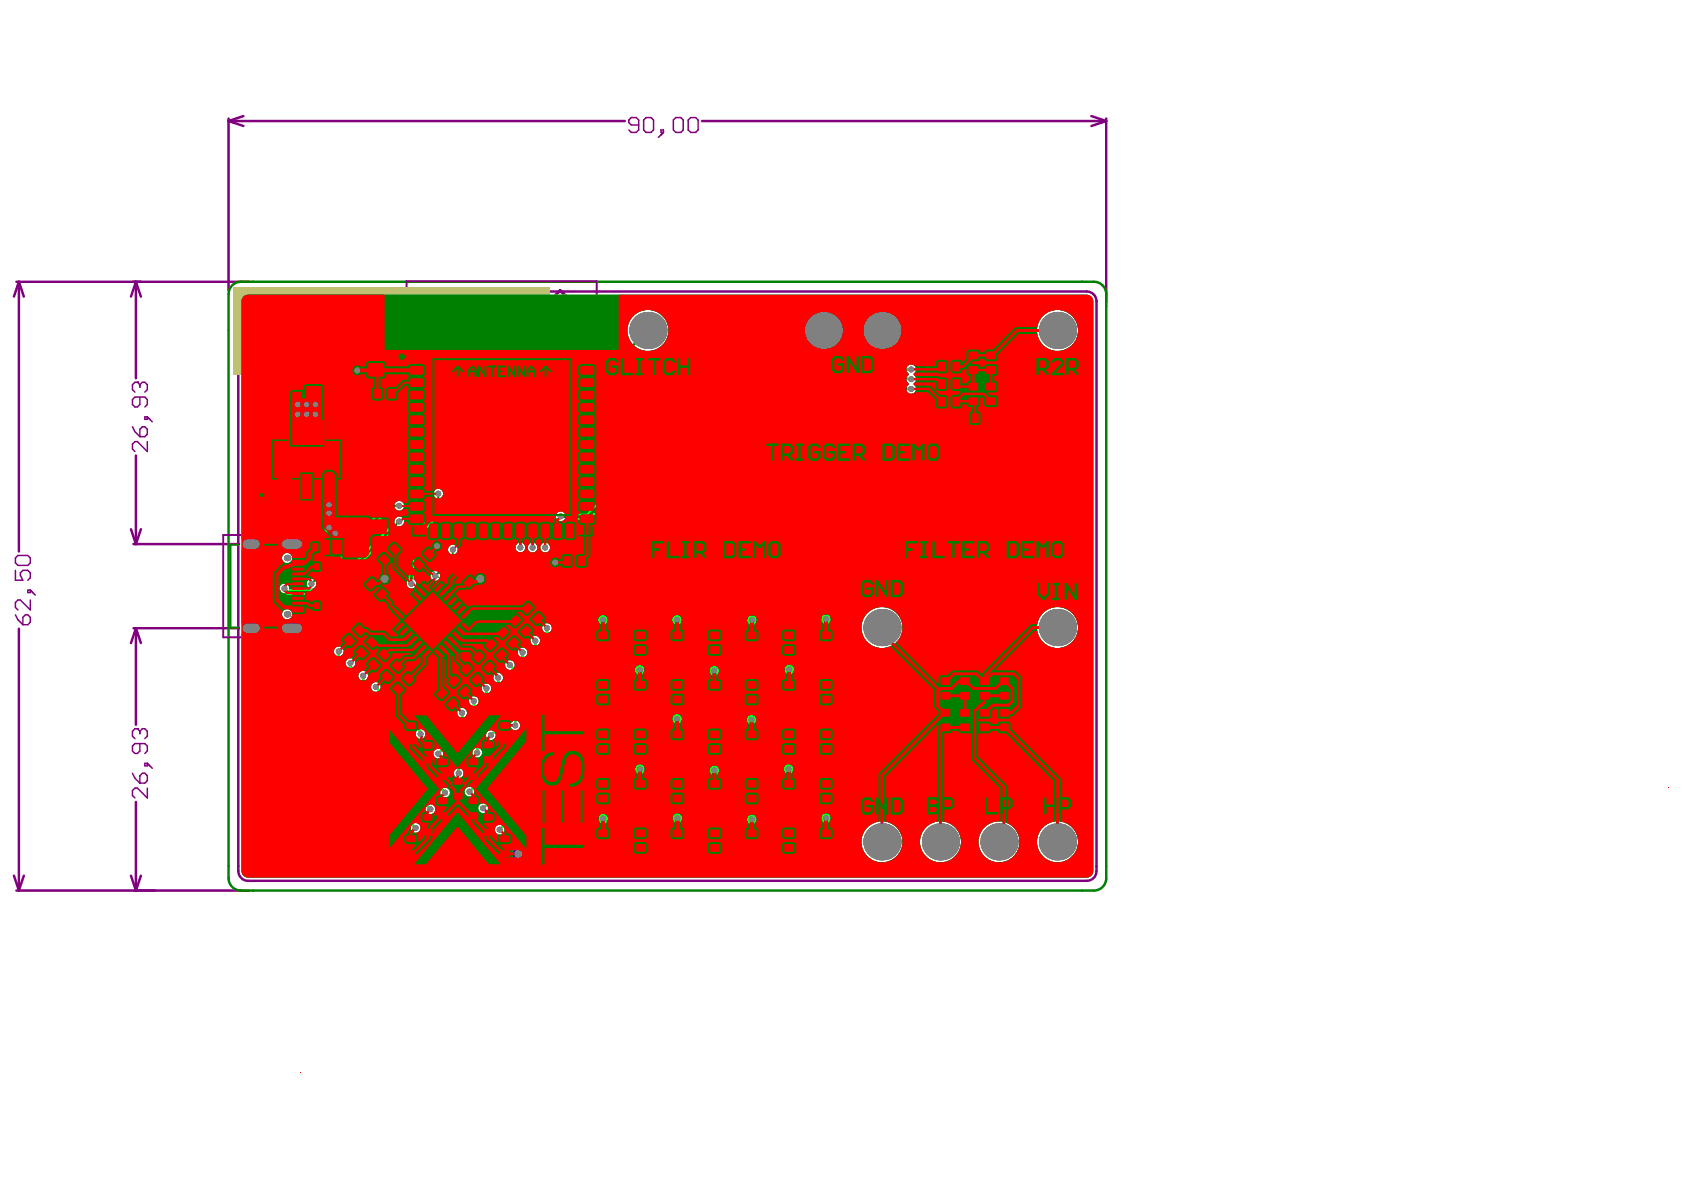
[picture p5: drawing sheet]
<svg xmlns="http://www.w3.org/2000/svg" width="297mm" height="210mm" viewBox="0 0 297 210" stroke-linecap="round" stroke-linejoin="round" font-family="sans-serif">
<g fill="none" stroke="#800080" stroke-width=".44">
<path d="M40.3 21.3l2.6 .9M40.3 21.3h69.9M40.3 20.9v30.3M42.9 20.5l-2.6 .8M123.8 21.3h71.3M192.5 20.5l2.6 .8M195.1 21.3l-2.6 .9M195.1 20.9v32.4M2.9 49.7h41.1M3.3 49.7l.9 2.6M3.3 49.7l-.8 2.6M3.3 49.7v47.6"/>
<path d="M24 49.7v17M24 49.7l.8 2.6M24 49.7l-.9 2.6M23.1 93.4l.9 2.6M23.5 96h18.7M24 80.3v15.7M24.8 93.4l-.8 2.6M3.3 110.9v46.2M23.5 110.8h18.7M24 110.8l.8 2.6M24 110.8l-.9 2.6M24 110.8v17"/>
<path d="M2.5 154.5l.8 2.6M2.9 157.1h41.1M4.2 154.5l-.9 2.6M23.1 154.5l.9 2.6M24 141.5v15.6M24.8 154.5l-.8 2.6"/>
</g>
<g fill="none" stroke="#800080" stroke-width=".26">
<path d="M112.7 22h-1.4l-.4-.4v-.4l.4-.5h.9l.5 .5v1.7l-.5 .5h-.9l-.4-.5M113.5 21.2l.5-.5h.8l.5 .5v1.7l-.5 .5h-.8l-.5-.5zM116.6 22.9h.4v.5h-.4zM117 23.4l-.8 .8M118.8 21.2l.4-.5h.9l.4 .5v1.7l-.4 .5h-.9l-.4-.5zM121.4 21.2l.4-.5h.9l.4 .5v1.7l-.4 .5h-.9l-.4-.5zM23.4 75.3l.4 .9 .9 .8M24.2 67.4h.1M24.2 67.4h-.4l-.4 .5v.8l.4 .5M24.2 67.4l.5 .5M24.7 67.9l.4-.5h.4l.5 .5v.8l-.5 .5M24.7 70v1.4l-.5 .4h-.4l-.4-.4v-.9l.4-.5h1.7l.5 .5v.9l-.5 .4"/>
<path d="M24.7 75.7l.4-.4h.4l.5 .4v.9l-.5 .4h-.8zM24.7 67.9v.4M25.5 73.5h.5v.5h-.5zM26 77.9v1.7l-1.8-1.7h-.4l-.4 .4v.9l.4 .4M26 73.5l.9 .9M2.7 98.4l.5-.4h1.7l.4 .4v.9l-.4 .4h-1.7l-.5-.4zM2.7 108.5l.5 .8 .8 .9M2.7 100.6v1.7h1.3l-.4-.8v-.5l.4-.4h.9l.4 .4v.9l-.4 .4M4 108.9l.5-.4h.4l.4 .4v.9l-.4 .4h-.9zM4.9 104.1h.4v.4h-.4zM5.3 105.8v1.8l-1.7-1.8h-.4l-.5 .5v.8l.5 .5M5.3 104.1l.9 .9"/>
<path d="M23.4 136.4l.4 .9 .9 .8M24.2 128.5h.1M24.2 128.5h-.4l-.4 .5v.8l.4 .5M24.2 128.5l.5 .5M24.7 129l.4-.5h.4l.5 .5v.8l-.5 .5M24.7 131.2v1.3l-.5 .4h-.4l-.4-.4v-.9l.4-.4h1.7l.5 .4v.9l-.5 .4M24.7 136.8l.4-.4h.4l.5 .4v.9l-.5 .4h-.8zM24.7 129v.4M25.5 134.6h.5v.5h-.5zM26 139v1.8l-1.8-1.8h-.4l-.4 .4v.9l.4 .5M26 134.6l.9 .9"/>
</g>
<path d="M41 50.3l.9-.5 .6-.1h150.4a2.18 2.18 0 0 1 2.2 2.2v103a2.18 2.18 0 0 1-2.2 2.2h-150.4a2.18 2.18 0 0 1-2.2-2.2v-103l.1-.6z" fill="none" stroke="#008000" stroke-width=".44"/>
<path d="M50.9 73.7h6.3v3.7h3.1v7.3h-1.1v3.7h-10.2v-3.7h-1.1v-7.3h3z" fill="#008000"/>
<g fill="none" stroke="#008000" stroke-width=".18">
<path d="M67.4 109.5l8.9-8.8 8.8 8.8-8.8 8.8z"/>
<circle cx="114.3" cy="58.3" r="3.7"/>
<circle cx="145.2" cy="58.3" r="3.7"/>
<circle cx="155.6" cy="58.3" r="3.7"/>
<circle cx="186.5" cy="58.3" r="3.7"/>
<circle cx="155.6" cy="110.7" r="3.7"/>
<circle cx="186.5" cy="110.7" r="3.7"/>
<circle cx="155.6" cy="148.5" r="3.7"/>
<circle cx="165.9" cy="148.5" r="3.7"/>
<circle cx="176.2" cy="148.5" r="3.7"/>
<circle cx="186.5" cy="148.5" r="3.7"/>
</g>
<path d="M50.9 73.7h6.3v3.7h3.1v7.3h-1.1v3.7h-10.2v-3.7h-1.1v-7.3h3z" fill="none" stroke="#008000" stroke-width=".26"/>
<g fill="none" stroke="#800080" stroke-width=".18">
<path d="M48.3 77.9h11.5v6.3h-11.5zM51.4 77.9v-3.1h5.4v3.1M49.4 84.2v3.1h1.5v-3.1M53.4 84.2v3.1h1.4v-3.1M57.3 84.2v3.1h1.4v-3.1M69 109.5l7.3-7.3 7.3 7.3-7.3 7.3zM82.8 108.7v1.6M71.8 128h1.4M71.8 130.7h1.4M71.8 130.4h1.4M71.8 128.3h1.4M74.7 131.4h1.4"/>
<path d="M74.7 134.1h1.4M74.7 133.8h1.4M74.7 131.7h1.4M77.3 134.3h1.4M77.3 137.1h1.4M77.3 136.7h1.4M77.3 134.7h1.4M80 137.8h1.4M80.1 138.1h1.3M82.8 134.3h1.4M82.8 137.1h1.4M82.8 136.7h1.4"/>
<path d="M82.8 134.7h1.4M85.4 131.3h1.4M85.4 134.1h1.4M85.4 133.7h1.4M85.4 131.7h1.4M88.3 127.9h1.4M88.3 130.6h1.4M88.3 130.3h1.4M88.3 128.2h1.4M71.8 147.9h1.4M71.8 150.6h1.4M71.8 150.3h1.4"/>
<path d="M71.8 148.2h1.4M74.7 144.1h1.4M74.7 146.9h1.4M74.7 146.5h1.4M74.7 144.5h1.4M77.3 141.2h1.4M77.3 143.9h1.4M77.3 143.6h1.4M77.3 141.5h1.4M80 140.5h1.4M80.1 140.2h1.3M82.8 141.2h1.4"/>
<path d="M82.8 143.9h1.4M82.8 143.6h1.4M82.8 141.5h1.4M85.4 144.1h1.4M85.4 146.9h1.4M85.4 146.5h1.4M85.4 144.5h1.4M88.3 147.9h1.4M88.3 150.6h1.4M88.3 150.3h1.4M88.3 148.2h1.4"/>
</g>
<g fill="none" stroke="#800080" stroke-width=".3">
<path d="M64.3 59.6h4v7.4h-4zM50.9 65.9h2.9v5.2h-2.9zM53.3 63.6h3.9v7.4h-3.9zM65.3 68h5.1v2.9h-5.1zM164.8 63.2h5.2v2.9h-5.2zM164.8 66.3h5.2v2.9h-5.2zM164.8 69.4h5.2v2.9h-5.2zM170.3 66.9h2.8v5.2h-2.8zM170.3 61.4h2.8v5.2h-2.8zM170.6 72.4h5.2v2.8h-5.2zM173.4 66.9h2.8v5.2h-2.8zM173.4 61.4h2.8v5.2h-2.8z"/>
<path d="M54.5 95.1h6v2.9h-6zM54.7 98.8h3.9v2.4h-3.9zM56.9 96.5h1.2M57.6 96l.5 .5M58.1 96.5l-.5 .5M61.1 87.2h3.9v7.4h-3.9zM61.1 95h4v7.4h-4zM65.4 89h2.8v5.2h-2.8zM65.9 98.6l3.6-3.6 2 2-3.6 3.6zM71.9 99.5l3.6-3.7 2 2-3.6 3.7zM98.7 97.5h5.1v2.9h-5.1zM47.5 104v.5"/>
<path d="M47.5 104.3h1.8M47.8 102.2l-.3 .3v.3l.3 .3h1.5M49.3 102.8v.6M54.7 105.6h3.9v2.4h-3.9zM59.7 112.9l3.6-3.7 2 2-3.6 3.7zM61.8 115l3.7-3.6 2 2-3.7 3.6zM63.5 103.1l2.1-2 3.6 3.6-2 2zM64 117.2l3.6-3.7 2 2-3.6 3.7zM66.3 119.2l3.7-3.6 2 2-3.7 3.7zM79 100.9l2-2 3.7 3.7-2 2zM80.3 118.1l2-2 3.7 3.7-2 2zM82.5 116l2-2 3.6 3.6-2 2z"/>
<path d="M84.6 113.8l2-2 3.7 3.7-2 2zM86.8 111.7l2-2 3.6 3.6-2 2zM89 109.6l2-2 3.6 3.6-2 2zM91.1 107.4l2-2 3.6 3.6-2 2zM104.9 119.5h2.9v5.2h-2.9zM104.9 110.8h2.9v5.1h-2.9zM111.5 119.5h2.8v5.2h-2.8zM111.5 110.8h2.8v5.1h-2.8zM118.1 119.5h2.8v5.2h-2.8zM118.1 110.8h2.8v5.1h-2.8zM124.6 119.5h2.8v5.2h-2.8zM124.6 110.8h2.8v5.1h-2.8z"/>
<path d="M131.2 119.5h2.8v5.2h-2.8zM131.2 110.8h2.8v5.1h-2.8zM137.7 119.5h2.8v5.2h-2.8zM137.7 110.8h2.8v5.1h-2.8zM144.3 110.8h2.8v5.1h-2.8zM144.3 119.5h2.8v5.2h-2.8zM165.3 118.9h2.9v5.1h-2.9zM168.8 118.9h2.8v5.1h-2.8zM172.2 118.9h2.8v5.1h-2.8zM175.6 118.9h2.9v5.1h-2.9zM68.3 121.5l3.6-3.7 2 2-3.6 3.7zM76 122.4l2-2 3.7 3.7-2 2z"/>
<path d="M78.2 120.3l2-2 3.6 3.6-2 2zM104.9 137h2.9v5.1h-2.9zM104.9 128.2h2.9v5.2h-2.9zM111.5 137h2.8v5.1h-2.8zM111.5 128.2h2.8v5.2h-2.8zM118.1 137h2.8v5.1h-2.8zM118.1 128.2h2.8v5.2h-2.8zM124.6 137h2.8v5.1h-2.8zM124.6 128.2h2.8v5.2h-2.8zM131.2 137h2.8v5.1h-2.8zM131.2 128.2h2.8v5.2h-2.8zM137.7 137h2.8v5.1h-2.8z"/>
<path d="M137.7 128.2h2.8v5.2h-2.8zM144.3 128.2h2.8v5.2h-2.8zM144.3 137h2.8v5.1h-2.8zM165.3 124.4h2.9v5.2h-2.9zM168.8 124.4h2.8v5.2h-2.8zM172.2 124.4h2.8v5.2h-2.8zM175.6 124.4h2.9v5.2h-2.9zM104.9 145.7h2.9v5.2h-2.9zM111.5 145.7h2.8v5.2h-2.8zM118.1 145.7h2.8v5.2h-2.8zM124.6 145.7h2.8v5.2h-2.8zM131.2 145.7h2.8v5.2h-2.8z"/>
<path d="M137.7 145.7h2.8v5.2h-2.8zM144.3 145.7h2.8v5.2h-2.8z"/>
</g>
<path d="M71.7 49.6h33.6v46h-33.6zM71.7 61.6h33.6M39.4 94.4h14.6v18h-14.6z" fill="none" stroke="#800080" stroke-width=".34"/>
<path d="M87 77.5v1.5l.3 .3h.6l.3-.3v-1.5M88.8 77.8l.3-.3h.5l.3 .3v.3M89.3 78.4h.3M89.6 78.4l.3 .3v.3l-.3 .3h-.5l-.3-.3M89.9 78.1h.1M89.9 78.1l-.3 .3" fill="none" stroke="#800080" stroke-width=".26"/>
<circle cx="49.3" cy="104.3" r=".15" fill="#800080"/>
<path d="M49 104l.3 .3" fill="none" stroke="#800080" stroke-width=".3"/>
<g fill="none" stroke="#800080" stroke-width=".52">
<path d="M75.3 56.6v3.4M75.9 58.3l1.7 1.7M77 54.7v-2.3l1.2-1.2 1.1 1.2v2.3M77 52.9h2.3M77.6 56.6l-2.3 2.3M78.7 58.3h1.2M81 56.6h-2.3v3.4h2.3M82.2 58.3h1.1M82.7 51.2v3.5l-2.2-3.5v3.5M83.9 51.2h2.3M84.5 56.6h-2.3v3.4h2.3M85 51.2v3.5"/>
<path d="M85.6 58.9h1.7l.6-.6v-1.1l-.6-.6h-1.7v3.4M87.3 52.9h1.2M89.1 58.3h2.2M89.6 51.2h-2.3v3.5h2.3M92.5 57.2l.6-.6h1.1l.6 .6v2.3l-.6 .5h-1.1l-.6-.5zM93.1 51.2v3.5l-2.3-3.5v3.5M95.9 56.6v2.9l.6 .5h1.2l.5-.5v-2.9M96.5 51.2v3.5l-2.3-3.5v3.5M97.7 52.9h2.2M97.7 54.7v-2.3l1.1-1.2 1.1 1.2v2.3M99.4 56.6h2.3M100.5 56.6v3.4"/>
</g>
<g fill="none" stroke="#800080" stroke-width=".26">
<path d="M51.5 69.1l.3-.3h.6v.9l-.3 .2h-.3l-.3-.2zM51.8 68.2l-.3-.3v-.5l.3-.3h1.1l.3 .3v.5l-.3 .3M52.4 68.8l.5 .6 .3 .5M54.7 67l-.3-.3v-.5l.3-.3h1.2l.2 .3v.5l-.2 .3M54.7 67.6l-.3 .3v.6l.3 .3h.6l.3-.3v-.3l-.3-.6h.8v1.2M65.4 63.1v.6M65.4 64.6v.5M65.4 63.4h1.8M65.4 64.8h1.8M65.7 62.6l-.3-.3v-.6l.3-.3h1.2l.3 .3v.6l-.3 .3M66.7 68.9l-.3-.3h-.6l-.3 .3v.6l.3 .2h.3l.6-.2v.8h-1.2M66.9 64.6l.3 .2"/>
<path d="M66.9 63.1l.3 .3M67.2 63.4h.1M67.2 64.8h.1M67.3 68.9l.3-.3h.5l.3 .3v.6h-.8l-.3-.3zM68.4 69.5l-.6 .5-.5 .3M69 68.6l.6 .6M70.1 68.6v1.7h-.8l-.3-.3v-.5l.3-.3h.8M165.5 67.8l-.3 .2v.3l.3 .3h.6l.3-.3v-.3l-.3-.2M165.5 67.8l-.3-.3v-.3l.3-.3h.6l.3 .3v.3l-.3 .3M165.5 67.8h.6M166.4 64.1l-.3-.3h-.6l-.3 .3v1.1l.3 .3h.6l.3-.3v-.2l-.3-.3h-.9M166.4 70v.3l-1.2 1.1v.3h1.2"/>
<path d="M167.2 63.8h.6M167.2 66.9h.6M167.2 70h.6M167.5 65.5h.1M167.5 68.6h.1M167.5 71.7h.1M167.5 63.8v1.7M167.5 66.9v1.7M167.5 70v1.7M167.8 65.2l-.3 .3M167.8 68.3l-.3 .3M167.8 71.4l-.3 .3"/>
<path d="M168.4 63.8l.6 .6M168.4 66.9l.6 .6M168.4 70l.6 .6M169.5 66.9v1.7h-.8l-.3-.3v-.5l.3-.3h.8M169.5 63.8v1.7h-.8l-.3-.3v-.5l.3-.3h.8M169.5 70v1.7h-.8l-.3-.3v-.5l.3-.3h.8M170.8 67.2h1.7v.8l-.2 .3h-.6l-.3-.3v-.8M170.8 70.9l.3-.3h.6v.9l-.3 .3h-.3l-.3-.3zM170.8 61.7h1.7v.8l-.2 .3h-.6l-.3-.3v-.8M170.8 65.1h.3l1.2 1.2h.2v-1.2M171.2 73.8l-.3 .3v.2l.3 .3h.6l.3-.3v-.2l-.3-.3M171.2 73.8l-.3-.3v-.3l.3-.3h.6l.3 .3v.3l-.3 .3"/>
<path d="M171.2 73.8h.6M171.4 62.3l-.6 .5M171.4 67.8l-.6 .5M171.7 70.6l.6 .6 .2 .6M172.3 68.9l.2 .3v.6l-.2 .2h-.3l-1.2-1.1v1.1M172.3 63.4l.2 .3v.6l-.2 .3h-.3l-1.2-1.2v1.2M172.7 72.9h1.1l-1.1 1.2v.2l.2 .3h.6l.3-.3M173.9 61.7h1.7v.8l-.3 .3h-.5l-.3-.3v-.8M173.9 67.2h1.7v.8l-.3 .3h-.5l-.3-.3v-.8M174.2 65.1l-.3 .3v.6l.3 .3h.3l.3-.3M174.4 72.9l.5 .6M174.5 67.8l-.6 .5"/>
<path d="M174.5 62.3l-.6 .5M174.8 66l.3 .3M174.8 65.7v.3M175.1 66.3h.1M175.3 63.4l.3 .3v.6l-.3 .3h-.2l-1.2-1.2v1.2M175.3 68.9l.3 .3v.6l-.3 .2h-.2l-1.2-1.1v1.1M175.3 70.6l.3 .3v.6l-.3 .3h-.2l-1.2-1.2v1.2M175.3 65.1l.3 .3v.6l-.3 .3h-.2M175.5 72.9v1.7h-.8l-.3-.3v-.5l.3-.3h.8M54.8 99.1h.6l.3 .3v.6h-.9l-.3-.3v-.3zM55.3 95.7h.9l.3 .2v1.2l-.3 .3h-.9zM55.7 100l-.6 .5-.6 .3"/>
<path d="M56.5 99.1h.6M56.8 99.1v1.7M57.1 97.4h.5M57.4 95.7h.1M57.4 95.7v1.7M57.4 95.7l-.3 .2M57.7 99.1l.5 .6M58.8 99.1v1.7h-.9l-.2-.3v-.5l.2-.3h.9M59.6 96.5h-1.1l.9-.8v1.7M62.4 91.1l-.2 .3v.6l.2 .3h.3l.3-.3M62.4 90.6l-.2-.3v-.6l.2-.3h1.2l.3 .3v.6l-.3 .3M62.5 99l-.3 .2v.6l.3 .3h1.2l.3-.3v-.6l-.3-.2"/>
<path d="M63 92l.3 .3M63 91.7v.3M63.3 92.3h.1M63.6 91.1l.3 .3v.6l-.3 .3h-.3M64 97.2v1.2l-1.2-1.2h-.3l-.3 .3v.6l.3 .3M65.9 92.8h1.8l-.9-.9v1.2M66.2 91.3l-.3-.3v-.5l.3-.3h1.2l.3 .3v.5l-.3 .3M67.3 98l.2 .2v1.6l.2 .2 .8-.8M67.9 97.4l.4-.4h.4l.4 .4-.6 .6h-.4l-.2-.2zM68.9 96.4h.8M69.1 97.4v.8l-.2 .6M69.7 95.6l1.2 1.2-.6 .6h-.4l-.4-.4v-.4l.6-.6"/>
<path d="M74.3 99.1l.6-.6h.4l.2 .2v.4l-.4 .4h-.4zM74.5 97.7l-.2 .6v.8M75.5 97.9l.6-.7h.4l.2 .3v.4l-.4 .4h-.4zM75.7 96.4l-.2 .6v.9M99.3 98.1v1.7l.8-.8h-1.1M100.7 98.4l.3-.3h.6l.2 .3v.6h-.8l-.3-.3zM101.8 99l-.5 .5-.6 .3M102.4 98.1l.6 .6M103.6 98.1v1.7h-.9l-.3-.3v-.5l.3-.3h.9M55.7 106.3l-.3-.3h-.6l-.3 .3v.5l.3 .3h.3l.6-.3v.9h-1.2M56.5 106h.6M56.8 107.7h.1"/>
<path d="M56.8 100.8h.1M56.8 106v1.7M57.1 107.4l-.3 .3M57.1 100.5l-.3 .3M57.7 106l.5 .5M58.8 106v1.7h-.9l-.2-.3v-.6l.2-.3h.9M60.6 112.8l.4-.4h.4l.8 .8v.4l-.4 .4h-.4l-.8-.8zM62 111.4l1.2 1.2M62.2 111.2l-.4 .4M62.6 110.8h.8M62.9 114.7l1.3 1.2M63.1 114.5l-.4 .4"/>
<path d="M63.2 112.6h.1M63.2 112.2v.4M63.4 109.9l1.2 1.3-.6 .6h-.4l-.4-.4v-.4l.6-.7M63.9 113.7l1.3 1.2M64.2 115.9h.1M64.2 113.5l-.5 .4M64.2 115.5v.4M64.6 113.1h.8M64.7 117.3l.8-.8v1.6l.2 .2h.4l.4-.4v-.4M65.2 103.1l.6 .6h.4l.4-.4v-.4l-.6-.6-1.2 1.2M65.2 114.9h.1M65.2 114.5v.4"/>
<path d="M65.4 112.3l1.2 1.2-.6 .6h-.4l-.4-.4v-.4l.6-.6M65.6 103.5v.8M66.2 104.5l.4-.4 .6 .6v.4l-.2 .2h-.4l-.4-.4zM66.3 115.7l1.2 1.2M66.5 115.5l-.4 .4M66.6 104.1h.8l.6 .2M66.9 115h.8M67.5 116.9h.1M67.5 116.5v.4M67.7 114.2l1.2 1.3-.6 .6h-.4l-.4-.4v-.4l.6-.7M67.8 119.7v.4M68 118.7h-.4l-.4 .4v.4l.2 .2h.4"/>
<path d="M68 119.5l-.2 .2M68.6 117.7l1.2 1.2M68.8 119.5v.4l-.4 .4h-.4l-.2-.2M68.8 117.5l-.4 .4M69.2 117.1h.8M69.8 118.9h.1M69.8 118.5v.4M70 116.3l1.3 1.2-.7 .6h-.4l-.4-.4v-.4l.6-.6M70.6 120l1.2 1.2M70.8 119.7l-.4 .5M71.2 119.3h.8M72 118.5l1.2 1.2-.6 .7h-.4l-.4-.4v-.5l.6-.6"/>
<path d="M73.3 100.5l.6-.6v-.4l-.4-.4h-.4l-.6 .6 1.2 1.2M73.7 100.1h.8M81.7 102.8l.4 .4M81.9 118.1l.6 .6h.4l.5-.4v-.4l-.7-.6-1.2 1.2M82.3 101.4v-.5l-.4-.4h-.4l-.9 .9v.4l.4 .4h.5M82.3 118.5v.8M82.7 101.8h.4M83.1 101.8h.1M83.1 101.8l-1.2 1.2M84 118.5l.8 .8-.2 .2h-1.7l-.2 .3M84.1 116l.6 .6h.4l.4-.4v-.4l-.6-.6-1.2 1.2M84.5 116.4v.8"/>
<path d="M86.2 113.8l.6 .6h.4l.5-.4v-.4l-.7-.6-1.2 1.2M86.6 114.2v.9M86.9 117.2l-.8-.8-.6 .6 .6 .2 .2 .2v.4l-.4 .4h-.4l-.4-.4v-.4M88.4 111.7l.6 .6h.4l.4-.4v-.4l-.6-.6-1.2 1.2M88.5 115.7l-.8-.9h1.2l-1.2 1.3M88.8 112.1v.8M89.4 113.1v.4l.4 .4h.4l.2-.2v-.4M90.2 112.3h.4l.4 .4v.4l-.2 .2M90.2 113.1l.2 .2M90.4 113.3h.4M90.6 109.6l.6 .6h.4l.4-.4v-.4l-.6-.6-1.2 1.2M90.8 113.3h.1"/>
<path d="M91 110v.8M92.4 110.2h.4l.4 .4v.4l-.2 .2h-1.6l.8 .8M92.9 107.6l.6 .6h.4l.4-.4v-.4l-.6-.6-1.2 1.2M93.3 108v.8M93.7 109.2l.4 .4M94.7 108.2h.4M95.1 108.2h.1M95.1 108.2l-1.2 1.2M105.5 112.2v-1.1h.3l1.1 1.1h.3M105.5 112.8v1.1h.9l-.3-.5v-.3l.3-.3h.5l.3 .3v.6l-.3 .2M106.4 119.8v.9l-.3 .2h-.3l-.3-.2v-.6l.3-.3h1.1l.3 .3v.6l-.3 .2M106.6 115.7v-.9l-.2-.3h-.6l-.3 .3v.9h1.7"/>
<path d="M107.2 114.5l-.6 .6M112.1 111.1l.2 .5 .6 .6M112.6 112.8h.1M112.6 112.8h-.3l-.2 .3v.6l.2 .2M112.6 112.8l.3 .3M112.9 111.4l.3-.3h.3l.3 .3v.5l-.3 .3h-.6zM112.9 113.1v.3M112.9 113.1l.3-.3h.3l.3 .3v.6l-.3 .2M113.2 115.7v-.9l-.3-.3h-.6l-.2 .3v.9h1.7M113.8 114.5l-.6 .6M118.6 112.8v1.1h.9l-.3-.5v-.3l.3-.3h.5l.3 .3v.6l-.3 .2M119.5 111.1v.8l-.3 .3h-.3l-.3-.3v-.5l.3-.3h1.1l.3 .3v.5l-.3 .3"/>
<path d="M119.8 115.7v-.9l-.3-.3h-.6l-.3 .3v.9h1.7M120.3 114.5l-.5 .6M125.7 111.1h.1M125.7 111.1h-.3l-.2 .3v.5l.2 .3M125.7 111.1l.3 .3M126 111.4l.3-.3h.3l.3 .3v.5l-.3 .3M126 111.4v.2M126 112.8v1.1l-.8-.8h1.7M126.3 115.7v-.9l-.3-.3h-.6l-.2 .3v.9h1.7M126.9 114.5l-.6 .6M131.7 112.8v1.1h.9l-.3-.5v-.3l.3-.3h.6l.2 .3v.6l-.2 .2M131.7 119.8l.3 .6 .6 .5"/>
<path d="M132.3 111.1h.1M132.3 111.1h-.3l-.3 .3v.5l.3 .3M132.3 111.1l.3 .3M132.6 111.4l.3-.3h.3l.2 .3v.5l-.2 .3M132.6 111.4v.2M132.9 115.7v-.9l-.3-.3h-.6l-.3 .3v.9h1.7M133.4 114.5l-.5 .6M138.3 119.8v1.1h.8l-.3-.5v-.3l.3-.3h.6l.3 .3v.6l-.3 .2M139.1 111.1v1.1l-.8-.8h1.7M139.1 112.8v1.1l-.8-.8h1.7M139.4 115.7v-.9l-.3-.3h-.5l-.3 .3v.9h1.7M140 114.5l-.6 .6"/>
<path d="M144.8 111.1v1.1h.9l-.3-.6v-.2l.3-.3h.6l.2 .3v.5l-.2 .3M145.4 112.8h.1M145.4 112.8h-.3l-.3 .3v.6l.3 .2M145.4 112.8l.3 .3M145.7 119.8v1.1l-.9-.8h1.7M145.7 113.1l.3-.3h.3l.2 .3v.6l-.2 .2M145.7 113.1v.3M146 115.7v-.9l-.3-.3h-.6l-.3 .3v.9h1.7M146.5 114.5l-.5 .6M170.2 119.1v1.2l-.9-.9h1.7M172.8 119.4l.3-.3h1.1l.3 .3v.6l-.3 .3h-1.1l-.3-.3zM67.8 120.1h.1"/>
<path d="M69.2 121.4l1.2 1.2v-1.2l-.8 .8M71.8 121.2h.1M71.8 120.8v.4M77.6 122.4l.6 .6h.4l.5-.4v-.4l-.7-.6-1.2 1.2M78 122.8v.8M78.6 123.8v.4l.5 .5h.4l.8-.9v-.4l-.4-.4h-.4l-.2 .2v.4l.6 .6M79.8 120.3l.6 .6h.4l.4-.4v-.4l-.6-.6-1.2 1.2M80.2 120.7v.8M81.4 121.5v-.4l.2-.2h.4l.4 .4v.4l-.2 .2h-.4M81.4 121.5h-.4l-.2 .2v.4l.4 .4h.4l.2-.2v-.4M81.4 121.5l.4 .4M105.5 137.3l.3 .5 .6 .6"/>
<path d="M106.4 128.8l.2-.3h.3l.3 .3v.6l-.3 .3h-.3l-.2-.3M106.4 128.8l-.3-.3h-.3l-.3 .3v.6l.3 .3h.3l.3-.3M106.4 130.2v1.2l-.9-.9h1.7M106.4 121.5v1.2l-.9-.9h1.7M106.4 128.8v.6M106.4 137.5l.2-.2h.3l.3 .2v.6l-.3 .3h-.5zM106.4 139v1.1l-.9-.8h1.7M106.6 124.4v-.9l-.2-.3h-.6l-.3 .3v.9h1.7M106.6 133.1v-.8l-.2-.3h-.6l-.3 .3v.8h1.7M107.2 132l-.6 .5M107.2 123.2l-.6 .6M112.1 120.4h.1"/>
<path d="M112.1 139l.2 .6 .6 .5M112.1 121.2l.2 .6 .6 .6M112.1 120.4h1.7M112.1 120.4l.2 .3M112.6 137.3h.1M112.6 137.3l.3 .2M112.6 137.3h-.3l-.2 .2v.6l.2 .3M112.9 139.3l.3-.3h.3l.3 .3v.5l-.3 .3h-.6zM112.9 121.5l.3-.3h.3l.3 .3v.6l-.3 .3h-.6zM112.9 130.2v1.2l-.8-.9h1.7M112.9 137.5v.3M112.9 137.5l.3-.2h.3l.3 .2v.6l-.3 .3"/>
<path d="M113.2 124.1v-.9l-.3-.2h-.6l-.2 .2v.9h1.7M113.2 133.1v-.8l-.3-.3h-.6l-.2 .3v.8h1.7M113.8 128.5v1.2l-1.2-1.2h-.3l-.2 .3v.6l.2 .3M113.8 120.1v.6M113.8 132l-.6 .5M113.8 123l-.6 .5M118.6 120.1l.3-.3h1.1l.3 .3v.6l-.3 .2h-1.1l-.3-.2zM119.2 130.2h.1M119.2 128.5h.1M119.2 139h.1M119.2 128.5h-.3l-.3 .3v.6l.3 .3M119.2 139h-.3l-.3 .3v.5l.3 .3"/>
<path d="M119.2 130.2h-.3l-.3 .3v.6l.3 .3M119.2 130.2l.3 .3M119.2 128.5l.3 .3M119.2 139l.3 .3M119.5 139.3l.3-.3h.2l.3 .3v.5l-.3 .3M119.5 128.8l.3-.3h.2l.3 .3v.6l-.3 .3M119.5 130.5l.3-.3h.2l.3 .3v.6l-.3 .3M119.5 121.5v1.2l-.9-.9h1.7M119.5 128.8v.3M119.5 130.5v.3M119.5 139.3v.3M119.8 124.4v-.9l-.3-.3h-.6l-.3 .3v.9h1.7"/>
<path d="M119.8 133.1v-.8l-.3-.3h-.6l-.3 .3v.8h1.7M120.3 137.3v1.1l-1.1-1.1h-.3l-.3 .2v.6l.3 .3M120.3 132l-.5 .5M120.3 123.2l-.5 .6M125.2 130.2v1.2h.8l-.3-.6v-.3l.3-.3h.6l.3 .3v.6l-.3 .3M125.2 120.9v-1.1h.2l1.2 1.1h.3M126 137.3v.8l-.3 .3h-.3l-.2-.3v-.6l.2-.2h1.2l.3 .2v.6l-.3 .3M126 121.5v1.2l-.8-.9h1.7M126.3 124.4v-.9l-.3-.3h-.6l-.2 .3v.9h1.7M126.3 133.1v-.8l-.3-.3h-.6l-.2 .3v.8h1.7M126.9 128.5v1.2l-1.2-1.2h-.3l-.2 .3v.6l.2 .3M126.9 139v1.1l-1.2-1.1h-.3l-.2 .3v.5l.2 .3"/>
<path d="M126.9 123.2l-.6 .6M126.9 132l-.6 .5M131.7 121.5v1.2h.9l-.3-.6v-.3l.3-.3h.6l.2 .3v.6l-.2 .3M132.3 139h.1M132.3 130.2h.1M132.3 130.2h-.3l-.3 .3v.6l.3 .3M132.3 139h-.3l-.3 .3v.5l.3 .3M132.3 139l.3 .3M132.3 130.2l.3 .3M132.6 128.5v.9l-.3 .3h-.3l-.3-.3v-.6l.3-.3h1.2l.2 .3v.6l-.2 .3M132.6 120.1l.3-.3h.3l.2 .3v.6l-.2 .2h-.6zM132.6 130.5l.3-.3h.3l.2 .3v.6l-.2 .3"/>
<path d="M132.6 139.3l.3-.3h.3l.2 .3v.5l-.2 .3M132.6 130.5v.3M132.6 137.3v1.1l-.9-.9h1.7M132.6 139.3v.3M132.9 124.4v-.9l-.3-.3h-.6l-.3 .3v.9h1.7M132.9 133.1v-.8l-.3-.3h-.6l-.3 .3v.8h1.7M133.4 132l-.5 .5M133.4 123.2l-.5 .6M138.3 121.5v1.2h.8l-.3-.6v-.3l.3-.3h.6l.3 .3v.6l-.3 .3M138.3 128.8l.3-.3h1.1l.3 .3v.6l-.3 .3h-1.1l-.3-.3zM138.3 138.4v-1.1h.3l1.1 1.1h.3M138.3 130.2l.3 .6 .5 .6"/>
<path d="M138.8 139h.1M138.8 139h-.2l-.3 .3v.5l.3 .3M138.8 139l.3 .3M139.1 130.5l.3-.3h.3l.3 .3v.6l-.3 .3h-.6zM139.1 139.3l.3-.3h.3l.3 .3v.5l-.3 .3M139.1 139.3v.3M139.4 124.4v-.9l-.3-.3h-.5l-.3 .3v.9h1.7M139.4 133.1v-.8l-.3-.3h-.5l-.3 .3v.8h1.7M140 123.2l-.6 .6M140 132l-.6 .5M144.8 121.5v1.2h.9l-.3-.6v-.3l.3-.3h.6l.2 .3v.6l-.2 .3M144.8 128.8l.3-.3h1.2l.2 .3v.6l-.2 .3h-1.2l-.3-.3z"/>
<path d="M144.8 130.2v1.2h.9l-.3-.6v-.3l.3-.3h.6l.2 .3v.6l-.2 .3M144.8 139l.3 .6 .6 .5M145.7 139.3l.3-.3h.3l.2 .3v.5l-.2 .3h-.6zM146 124.4v-.9l-.3-.3h-.6l-.3 .3v.9h1.7M146 133.1v-.8l-.3-.3h-.6l-.3 .3v.8h1.7M146.5 137.3v1.1l-1.1-1.1h-.3l-.3 .2v.6l.3 .3M146.5 123.2l-.5 .6M146.5 132l-.5 .5M165.9 127.2h.1M165.9 121.1v-1.1h.3l1.1 1.1h.3M165.9 125.2l.3-.3h1.1l.3 .3v.5l-.3 .3h-1.1l-.3-.3zM165.9 127.2h1.7"/>
<path d="M165.9 127.2l.3 .2M166.2 121.7l-.3 .3v.6l.3 .3h1.1l.3-.3v-.6l-.3-.3M166.2 128l-.3 .3v.6l.3 .3h1.1l.3-.3v-.6l-.3-.3M167.6 126.9v.5M169.3 125h1.7v.9l-.2 .3h-.6l-.3-.3v-.9M169.3 128.4v.6M169.3 128.7h1.7M169.9 125.6l-.6 .6M170.5 123.7v-.8l-.3-.3h-.6l-.3 .3v.8h1.7M170.8 126.7l.2 .3v.6l-.2 .3h-.3l-1.2-1.2v1.2M170.8 128.4l.2 .3M171 128.7h.1"/>
<path d="M171 120.9v1.1l-1.1-1.1h-.3l-.3 .2v.6l.3 .3M171 122.6l-.5 .6M172.8 124.7v1.2h.8l-.3-.6v-.3l.3-.3h.6l.3 .3v.6l-.3 .3M173.9 129.3v-.9l-.3-.2h-.5l-.3 .2v.9h1.7M173.9 123.7v-.8l-.3-.3h-.5l-.3 .3v.8h1.7M174.5 120.9v1.1l-1.2-1.1h-.2l-.3 .2v.6l.3 .3M174.5 126.4v1.2l-1.2-1.2h-.2l-.3 .3v.6l.3 .3M174.5 128.2l-.6 .5M174.5 122.6l-.6 .6M176.5 127.3l-.3 .3v.6l.3 .2h1.1l.3-.2v-.6l-.3-.3M176.5 121.1l-.3-.2v-.6l.3-.3h1.1l.3 .3v.6l-.3 .2M176.5 121.7l-.3 .3v.6l.3 .3h1.1l.3-.3v-.6l-.3-.3h-.2l-.3 .3v.9"/>
<path d="M177.1 125.9l-.3-.3h-.3l-.3 .3v.5l.3 .3h.3l.3-.3M177.1 125.9l.3-.3h.2l.3 .3v.5l-.3 .3h-.2l-.3-.3M177.1 125.9v.5M105.5 146.6h.1M105.5 147.4v1.2h.9l-.3-.6v-.3l.3-.3h.5l.3 .3v.6l-.3 .3M105.5 146.6h1.7M105.5 146.6l.3 .2M106.6 141.8v-.8l-.2-.3h-.6l-.3 .3v.8h1.7M106.6 150.3v-.9l-.2-.3h-.6l-.3 .3v.9h1.7M107.2 146.3v.5M107.2 140.7l-.6 .6M107.2 149.1l-.6 .6"/>
<path d="M112.6 147.7h.1M112.6 147.7h-.3l-.2 .3v.6l.2 .3M112.6 147.7l.3 .3M112.9 148l.3-.3h.3l.3 .3v.6l-.3 .3M112.9 146.3l-.3-.3h-.3l-.2 .3v.5l.2 .3h.3l.3-.3M112.9 146.3v.5M112.9 148v.3M112.9 146.3l.3-.3h.3l.3 .3v.5l-.3 .3h-.3l-.3-.3M113.2 150.6v-.9l-.3-.3h-.6l-.2 .3v.9h1.7M113.2 141.8v-.8l-.3-.3h-.6l-.2 .3v.8h1.7M113.8 149.4l-.6 .6M113.8 140.7l-.6 .6"/>
<path d="M118.6 146.6h.1M118.6 146.6l.3 .2M118.6 146.6h1.7M119.2 147.4h.1M119.2 147.4h-.3l-.3 .3v.6l.3 .3M119.2 147.4l.3 .3M119.5 147.7l.3-.3h.2l.3 .3v.6l-.3 .3M119.5 147.7v.3M119.8 150.3v-.9l-.3-.3h-.6l-.3 .3v.9h1.7M119.8 141.8v-.8l-.3-.3h-.6l-.3 .3v.8h1.7M120.3 140.7l-.5 .6M120.3 146.3v.5"/>
<path d="M120.3 149.1l-.5 .6M125.2 146.3l.2-.3h1.2l.3 .3v.5l-.3 .3h-1.2l-.2-.3zM125.7 147.7h.1M125.7 147.7h-.3l-.2 .3v.6l.2 .3M125.7 147.7l.3 .3M126 148l.3-.3h.3l.3 .3v.6l-.3 .3M126 148v.3M126.3 150.6v-.9l-.3-.3h-.6l-.2 .3v.9h1.7M126.3 141.8v-.8l-.3-.3h-.6l-.2 .3v.8h1.7M126.9 149.4l-.6 .6M126.9 140.7l-.6 .6M131.7 146.6h.1"/>
<path d="M131.7 146.6h1.7M131.7 146.6l.3 .2M132.6 147.4v1.2l-.9-.9h1.7M132.9 141.8v-.8l-.3-.3h-.6l-.3 .3v.8h1.7M132.9 150.3v-.9l-.3-.3h-.6l-.3 .3v.9h1.7M133.4 146.3v.5M133.4 140.7l-.5 .6M133.4 149.1l-.5 .6M138.3 147.7v1.2h.8l-.3-.6v-.3l.3-.3h.6l.3 .3v.6l-.3 .3M139.1 146.3l-.3-.3h-.2l-.3 .3v.5l.3 .3h.2l.3-.3M139.1 146.3l.3-.3h.3l.3 .3v.5l-.3 .3h-.3l-.3-.3M139.1 146.3v.5"/>
<path d="M139.4 150.6v-.9l-.3-.3h-.5l-.3 .3v.9h1.7M139.4 141.8v-.8l-.3-.3h-.5l-.3 .3v.8h1.7M140 149.4l-.6 .6M140 140.7l-.6 .6M144.8 146v1.1h.9l-.3-.5v-.3l.3-.3h.6l.2 .3v.5l-.2 .3M145.7 147.7v1.2l-.9-.9h1.7M146 141.8v-.8l-.3-.3h-.6l-.3 .3v.8h1.7M146 150.6v-.9l-.3-.3h-.6l-.3 .3v.9h1.7M146.5 149.4l-.5 .6M146.5 140.7l-.5 .6"/>
</g>
<circle cx="73.4" cy="63.1" r=".26" fill="none" stroke="#800080" stroke-width=".6"/>
<g fill="none" stroke="#800080" stroke-width=".22">
<circle cx="114.3" cy="58.3" r="2.73"/>
<circle cx="145.2" cy="58.3" r="2.73"/>
<circle cx="155.6" cy="58.3" r="2.73"/>
<circle cx="186.5" cy="58.3" r="2.73"/>
<circle cx="155.6" cy="110.7" r="2.73"/>
<circle cx="186.5" cy="110.7" r="2.73"/>
<circle cx="155.6" cy="148.5" r="2.73"/>
<circle cx="165.9" cy="148.5" r="2.73"/>
<circle cx="176.2" cy="148.5" r="2.73"/>
<circle cx="186.5" cy="148.5" r="2.73"/>
</g>
<circle cx="48.7" cy="83.8" r=".22" fill="none" stroke="#800080" stroke-width=".18"/>
<path d="M42.5 51.9l.8-.4 .5-.1h147.9a1.72 1.72 0 0 1 1.7 1.7v100.5a1.72 1.72 0 0 1-1.7 1.8h-147.9a1.72 1.72 0 0 1-1.8-1.8v-100.5l.1-.4z" fill="none" stroke="#800080" stroke-width=".44"/>
<g fill="#c0c073">
<path d="M119.4 78.3a2.19 2.19 0 0 1 3.1-.1v.1a9.7 9.7 0 0 1 1.2 3.8l.1 .5a1.52 1.52 0 0 0 2.3 1.3 2.42 2.42 0 0 0 .9-1.9v-1.1l-.2-1a2.03 2.03 0 0 0-1.9-1.4v-.5a1.92 1.92 0 0 1 2.1 .9l.4 1.1 .1 .8a4.7 4.7 0 0 1-.2 2.3 2.2 2.2 0 0 1-1.6 1.7h-.8a1.72 1.72 0 0 1-1.4-1.1l-.3-.9-.7-2.9a1.76 1.76 0 0 0-1.1-1.5h-.8l-.5 .2-.4 .4-.5 1.3v1.5a2.44 2.44 0 0 0 2 2.6h.4l.1 .5a1.11 1.11 0 0 1-1.3-.1l-.3-.1a3.2 3.2 0 0 1-1.5-2.8v-1.5l.2-.9z"/>
<path d="M122.9 85.8h.4v.1l.1 6.4-.5 .1z"/>
<path d="M135.9 70.3h2.3l6.1 7.3a.47 .47 0 0 0 .5 .4 .47 .47 0 0 0 .4-.4l5.9-7.2 2.5-.1-8.8 10.8z"/>
<path d="M126.8 85.8l.4 .1v6.3l.1 .1a.26 .26 0 0 1-.3 .1 .26 .26 0 0 1-.2-.2z"/>
<path d="M130.5 73v2.6l7.5 9.1 .5 .4a.56 .56 0 0 1-.3 .8l-7.7 9.3 .1 2.7 10.1-12.3a.28 .28 0 0 0 .2-.2 .28 .28 0 0 0-.2-.3z"/>
<path d="M118.8 73.6h7.9l.1-.2v-3l.1-.2 .4 .1 .1 7.3-.4 .1-.2-.1v-3.3l-7.8-.1-.2-.1z"/>
<path d="M118.9 85.8h.5v.2l-.1 6.4h-.3l-.1-.1z"/>
<path d="M118.8 97l.1-.1h7.9v-3.2l.1-.2h.4l.1 7.5h-.6v-3.2l-.1-.2h-7.7l-.2-.1z"/>
<path d="M144.7 90.3l.3 .2 8.6 10.5h-2.3l-6.3-7.5a.33 .33 0 0 0-.4-.2 .33 .33 0 0 0-.2 .3l-6.1 7.3-2.4 .1z"/>
<path d="M158.8 73.2l-10.1 12a.46 .46 0 0 0 .3 .7l9.9 11.9-.1-.4-.1-2.4-7.5-9a.5 .5 0 0 1-.2-.9l7.3-8.7a.88 .88 0 0 0 .5-.9v-2l.1-.3z"/>
<path d="M83.8 87.2l1.1-.1 1.6 .2 2.1 .5 .8 .4 .7 .6 .6 .8 .3 .7a6 6 0 0 1 .2 3.1v.1l-.4-.3-.1-2.1-.4-1-.1 .2 .1 .4v1.6l-.3-.2-.1-1.6a.49 .49 0 0 0-.4-.6l-.1 1.5-.4-.4-.1-1.2h-.2v.2a.36 .36 0 0 1-.3 .6l-.9-.9-1-.8h-.2l2.4 2.5 1.7 2.1 1 1.4 .4 1.1-.9-1.7-.3-.2-.4 .3a2.29 2.29 0 0 1-1.8 .5l-1-.5-.9-.9-1-2.2-.8-2.5z"/>
<path d="M184.7 93.6h1.1v1h-1.1z"/>
<path d="M165.6 86.1h1v1.1h-1.1z"/>
<path d="M182.6 71.2h1.1v1.1h-1.1z"/>
<path d="M191.1 92.5h1.1v1l-1.1 .1z"/>
<path d="M163.4 72.3h3.2l-.1 3.2-3.1-.1z"/>
<path d="M169.8 95.7h1.1v2.1h1.1l-.1 2.2h-1l-.1-1.1h-1z"/>
<path d="M163.4 95.7h3.2l-.1 3.2-3.1-.1z"/>
<path d="M186.9 72.3h3.1v3.2l-3.2-.1z"/>
<path d="M178.3 100l2.1-.1 .1 1.1h-2.1z"/>
<path d="M91 76.5l-1.7 2.2-.5 1.2-.5 1.6-.3 1.5-.1 1.4 .3 2.3a1.33 1.33 0 0 0 1.1 1.3l1.1 .8 .6 .9 .4 1.1 .2 1.5 1.5 1.1 1.8 1 1.7 .5 2.2 .3 1.9-.1 1.8-.5 1.5-.6 1.6-1 1.5-1.3 1.2-1.5 1-1.7 .5-1.6 .3-1.4v-1.6l-.1-1.9-.5-1.5-.8-1.8-.8-1.3-1.3-1.5-1.6-1.2-1.5-.8-1.6-.5-1.5-.3-1.9-.1-1.7 .2-1.5 .5-1.7 .7-1.6 1.1zM101.2 83.6l3-2.9v3h-2.8h-.2zM93.3 83.2a1.77 1.77 0 0 1 2.5 .1l.5 .9 .2 1.6-2.1 2.1a.59 .59 0 0 1-.6 .4 .59 .59 0 0 1-.5-.4l-.4-.4-.3-.8-.1-1.6a3 3 0 0 1 .8-1.8zM92.6 77.7l1.4-1.2 1.5-.8 1.7-.5 1.2-.2 1.8 .1 1.7 .4 1.8 .8 1.2 .9a.26 .26 0 0 1 .2 .3 .26 .26 0 0 1-.2 .2l-.9 .8h-3a3.2 3.2 0 0 0-1.8 .8l-.3 .4a4.1 4.1 0 0 0-.6 3.3l.3 .8-.5 .5-.1-.1v-5.6l-.1-.1h-1.4l-.1 4-.8-.7-.9-.4h-1l-1.2 .5-.7 .7-.5 .9-.3 1.3v1.4a4.1 4.1 0 0 0 1.4 3.1l.3 .3-.4 .4h-.2l-.8-1.2-.6-1-.6-2.1-.2-1.6 .2-1.6 .5-1.8 .8-1.6zM93.5 91l1.4-1.3 1-.4 .5-.7 .1 1h1.4l.1-2.9 1.8-1.7 1.2 .3h3.1l.1 4.2 1.7 .1v-10.6l.4-.3 .6 .8 .6 1.2 .6 2.3v2l-.5 2.3-1.2 2.2-1.7 1.7-1.7 1.1-2.3 .7a9.1 9.1 0 0 1-3.7 0l-1.7-.6-1.6-1a.23 .23 0 0 1-.2-.1 .23 .23 0 0 1 0-.3zM100.4 80.5l.6-.3 1.3-.1-2.3 2.3v-.9z"/>
<path d="M184.7 70.1h7.4v7.5h-7.4zM185.8 71.2v5.3h5.3v-5.3z"/>
<path d="M161.3 93.6h7.4v7.4h-7.4zM162.3 94.7l.1 5.2h5.2v-5.3z"/>
<path d="M161.3 70.1l7.4 .1v7.4h-7.4zM162.3 71.2l.1 5.3h5.2v-5.3z"/>
<path d="M169.8 70.1h3.2l.1 2.1h.9l.1-1h1v1.1h-1v1h2l.1-1 1-.1v-.9l-1-.1v-1.1h2.1l.1 1.1h2.1v1.1l-1.1 .1v.9h2.1v1l.2 .1h.8l.1-1.1h1.1v5.3l3.1 .1 .1 1h.1h1.9l.1-1h3.2l-.1 2.1h-1v-1l-2.1-.1v1.1h-3.1l-.1 .2v.8l1.1 .1v2.1l2.1-.1-.1-.9-1-.1 .1-1.1 1 .1 .1 1h.9l.1-1h1l.1 1h1v2.2l-1.1-.1v-1h-2l-.2 1.1h-1.9l-.1 .1v.9h2.1v1.1l1-.1 .1-1h1v1l1.1 .1-.1 2.1h-2l-.1-1h-1v3.1l1.1 .1v1h-1.1v1l-1 .1-.1 .1 .1 .9 1 .1 .1 1 .9-.1 .1-1h2.1v2.1l-1 .1-.2-1.1h-.9l-.1 1.1h-3l-.1 .1 .1 .9 4.1 .1v2l-1 .1-.1 1h-3.1l-.1-1.9-.1-.2h-2.9l-.1 .2v.8l1.1 .1v1l-1.1 .1-.1-1-1-.1v-1l-.2-.1h-.9l-.1-1.1-.9 .1-.1 1h-1v-2.1h-1l-.2-1.1h-.9v1l-1 .1-.1 .1v1.9l1 .1 .1 1-1.1 .1v1h-2.1l-.1-1h-1v-1.1h.9l.2-.1-.1-.9-1-.1v-1l2.1-.1 .1-1h2v-2.1h-3l-.2 1h-1l-.1-1h-.9l-.1 1h-1l-.1-1-1-.1-.1-1h-2l-.1-1-1-.1-.1-1h-2v1l1 .1v1h-2.1v-2.1l1-.1v-2h-2l-.1 4.2h-1v-5.3h3.1l.1 1h2.1l.1 2.1 .9 .1 .1-1.1h1v1.1h-1l.1 1h1.9l.1-2.1h.9l.1-.1v-1.9l-.1-.1h-1.9l-.1 1.1-1-.1v-1h1v-1l-1-.1-.1-1h-1l-.1-1.1-.9 .1-.1 1h-1l-.1 1h-3.1v-1.1h3.2l-.1-1h-3.1v-1.1h2.1v-1l1.1-.1-.1-1h-1.2h-.8l-.1 1.1-1-.1v-1l1-.1 .1-1h1v-1h3.2v.9l.2 .1h.8l.1-1h1l.1 1-1.1 .1v.9l1 .1 .1 1 1 .1v1l-1 .1-.1 1-1 .1v.9h4.1l.1-2-1.1-.1v-1h1.1l.1 1h.9l.1-1 1.1-.1-.1-1h-3.1l-.1-1-1-.1v-4.2h1.1l.1 2.1h.9v-1.1h1.1l.1 1.1h.9l.1-1.1h1v-.1v-.9l-2.1-.1-.1-3.1h-.9l-.1 2.1h-1l-.1-1-1-.1zM170.9 71.3v.9h1l-.1-1zM175.2 74.5v.9l2 .1 .1 .1-.1 3.1-1-.1-.1-2h-.9l-.1 1h-1v1l1 .1 .1 2.1 1-.1v-1h1l.1 1.1h.8l.2-.1 .1-1h2h1.1v1l1 .1 .1-1.1h1v-1l-5.3-.1v-3.1l1.1-.1-.1-2h-.9l-.2 1h-.9l-.1-1h-.9l-.1 1zM180.5 75.5v1h1l.1 1.1 .9-.1v-2zM179.4 76.6l.1 1h.9v-1zM172 77.7v.9h1v-1zM173 78.7l.1 1h.9v-1zM170.9 78.7v1h.9l.1-1zM164.5 79.8v1l1-.1v-1zM182.6 80.9v.9h1v-1zM176.2 80.8v1h1v-1zM164.5 81.9v1h2.1l-.1-1zM174.1 81.9l-.1 1-.9 .1v2h.9l.1-1 1-.1 .1-1 1-.1-.1-.9zM167.7 81.9v1h1v-1zM184.8 83v.9h1l-.1-1zM166.6 83v.9h1v-1zM185.8 84l.1 1h.9v-1zM172 85.1v1l1-.1-.1-.9zM175.2 84l-.1 1.1h-1v2.1l1-.1 .1-1 2-.1v-.9h-1l-.1-1.1zM172 87.2v2.1l2-.1v-2zM177.3 81.9v2l1 .1v-1.1l1.1 .1v1l-1.1 .1 .1 4.1h2l.1 1 .1 .1h.9v1l.2 .1h.8l.1-1.1h1l.1 2 .1 .1h.9v-3.2h1.1v2.1l.1 .1 .9-.1v-2.1l1.1-.1v-.8l-1.1-.1v-1l-1-.1-.1-1h-.9l-.1 1-1 .1v1h-3.2v-1.1h2v-1h-1l-.1-1.1h-.9l-.1-2.1-1-.1-.1-1h-1v1.1zM176.2 88.3l.1 1h2v-1zM174.1 89.4v2h.9l.1-2zM170.9 89.4v4.1h1l.1-1 2-.1v-.9l-2.1-.1v-2zM177.3 90.4v1h3.1l.1 1.1h1v-2.1zM183.7 92.5v3.2l3.1-.1v-3.1zM177.3 92.6v.9l1 .1v2.1h2.1l.1-1.1h1v-1h-2.1l-.1-1.1zM181.6 95.8v.9h.9v-1zM184.8 96.8v1l1-.1-.1-.9zM189 99l.1 .9h.9v-1zM175.2 98.9v1h1l-.1-1z"/>
</g>
<g fill="#c0c073">
<path d="M41.2 50.7h55.9v3.3h-55.9z" fill-rule="evenodd"/>
<path d="M41.2 54h55.9v4h-55.9z" fill-rule="evenodd"/>
</g>
<g fill="#fff">
<path d="M82.6 55.8a.85 .85 0 0 1 1.3 .1 .83 .83 0 0 1 1.5 0v-.4h.3v2.4h-.4v-1.2a.6 .6 0 0 0-.2-.7 .6 .6 0 0 0-.7 .1l-.1 1.8h-.4v-1.3a.53 .53 0 0 0-.4-.7 .53 .53 0 0 0-.6 .3v1.7h-.5v-1.7z"/>
<path d="M68.5 55.6a.58 .58 0 0 1 .9 .3v-.4h.4v2.4h-.4v-1.2a.56 .56 0 0 0-.1-.6 .56 .56 0 0 0-.5-.2l-.2 .1z"/>
<path d="M56.5 55.5h.5l.6 2 .7-2h.5l-1 2.4h-.3z"/>
<path d="M53.5 54.6h.2l.4 .5 .6 .4-.1 .4-.7-.5v2.5h-.4z"/>
<path d="M51.8 57.5h.4v.4h-.4z"/>
<path d="M49.6 54.6h.3l.3 .5 .7 .4-.1 .4-.8-.5v2.5h-.4z"/>
<path d="M47.9 57.5h.5v.4h-.5z"/>
<path d="M89.5 55.4l.5-.3 1.1-.1v2.6h-.7a1.15 1.15 0 0 1-1.1-1.6zM89.1 55.2l-.3 .9 .2 1a1.18 1.18 0 0 0 1.4 .8h1.2v-3.2h-1.3a1.3 1.3 0 0 0-1.2 .5z"/>
<path d="M86.8 56a.7 .7 0 0 1 .8-.1 .7 .7 0 0 1 .4 .6h-1.4zM86.5 55.9l-.3 1h1.8a.69 .69 0 0 1-.5 .8 .69 .69 0 0 1-.9-.5h-.4a1.16 1.16 0 0 0 1.6 .7 1.16 1.16 0 0 0 .5-1.6v-.1a1.09 1.09 0 0 0-1.8-.3z"/>
<path d="M80.3 56.2a.74 .74 0 0 1 1-.2 .74 .74 0 0 1 .3 .9 .71 .71 0 0 1-.9 .7 .71 .71 0 0 1-.5-1zM80 55.9l-.2 .3v.5a1.15 1.15 0 0 0 1.3 1.3 1.15 1.15 0 0 0 .9-1.6 1.13 1.13 0 0 0-2-.5z"/>
<path d="M76.2 55.2l.2-.1 1.2-.1v1h-.9a.49 .49 0 0 1-.6-.2 .49 .49 0 0 1 .1-.6zM76 56.7l.3-.2 1.3-.1v1.2h-1a.57 .57 0 0 1-.6-.3 .57 .57 0 0 1 0-.6zM75.8 55.1a.82 .82 0 0 0 .3 1.1 .93 .93 0 0 0-.5 1.2 .93 .93 0 0 0 1.1 .5h1.3v-3.2h-1.7z"/>
<path d="M73.4 56.1a.8 .8 0 0 1 1.1 0 .8 .8 0 0 1 .1 1 .73 .73 0 0 1-.9 .5 .73 .73 0 0 1-.4-1zM73.1 55.9l-.3 .9a1.15 1.15 0 0 0 1.5 1.1 1.15 1.15 0 0 0 .7-1.7 1.09 1.09 0 0 0-1.9-.3z"/>
<path d="M70.8 56.8l.7 .1a.44 .44 0 0 1 .5 .5 .44 .44 0 0 1-.7 .2 .76 .76 0 0 1-.5-.8zM70.5 55.8l-.2 2.1h.4l.1-.3a1.09 1.09 0 0 0 1.7-.1l-.1-.5-.2-.3-.9-.1a.39 .39 0 0 1-.5-.4 .39 .39 0 0 1 .6-.3h.5l.1 .4 .4-.1a1.21 1.21 0 0 0-1.9-.4z"/>
<path d="M66.3 54.7v3.2h.4v-.2a1.03 1.03 0 0 0 1.3 .1 1.03 1.03 0 0 0 .4-1.1 .99 .99 0 0 0-.5-1.1 .99 .99 0 0 0-1.2 .3v-1.2zM66.8 56.2a.7 .7 0 0 1 .9-.2 .7 .7 0 0 1 .3 .9 .67 .67 0 0 1-.8 .8 .67 .67 0 0 1-.5-1z"/>
<path d="M62.3 55.2l.3-.2h1.3v1.1h-1a.58 .58 0 0 1-.7-.2 .58 .58 0 0 1 .1-.7zM62 54.8a.92 .92 0 0 0-.2 1.1 .92 .92 0 0 0 .9 .6l-.6 .4-.7 1h.6l.5-.8a.92 .92 0 0 1 .9-.6h.5v1.4h.5v-3.2h-2z"/>
<path d="M59.6 56a.7 .7 0 0 1 .7-.1 .7 .7 0 0 1 .5 .6h-1.4zM59.2 55.9l-.2 1h1.8a.69 .69 0 0 1-.6 .8 .69 .69 0 0 1-.8-.5h-.4a1.16 1.16 0 0 0 1.6 .7 1.16 1.16 0 0 0 .5-1.6v-.1a1.13 1.13 0 0 0-1.9-.3z"/>
</g>
<path d="M41.2 58h55.9v4.1h-55.9z" fill-rule="evenodd" fill="#c0c073"/>
<g fill="#fff">
<path d="M87.4 59a1.03 1.03 0 0 1 1.7 .6h-.4a.55 .55 0 0 0-.5-.6 .55 .55 0 0 0-.6 .6 .55 .55 0 0 0 .7 .5v.4a.66 .66 0 0 0-.9 .4 .66 .66 0 0 0 .6 .8 .66 .66 0 0 0 .7-.6h.5a1.05 1.05 0 0 1-1.5 .9 1.05 1.05 0 0 1-.4-1.6l.3-.1a.79 .79 0 0 1-.2-1.3z"/>
<path d="M85.5 58.6h.3l1 3.5h-.3z"/>
<path d="M83.5 58.9h.1a1.06 1.06 0 0 1 1.7 .7l-.4 .1a.65 .65 0 0 0-1-.6 .65 .65 0 0 0 0 1.2l1.2 1 .3 .7h-2.2v-.4h1.6l-1.4-1.3a1.01 1.01 0 0 1 .1-1.4z"/>
<path d="M78.3 59a1.06 1.06 0 0 1 1.1-.2 1.06 1.06 0 0 1 .7 .8l-.4 .1a.65 .65 0 0 0-.9-.6 .65 .65 0 0 0 0 1.2l1.2 1.1 .2 .6h-2.2v-.4h1.7l-1.5-1.5a.86 .86 0 0 1 .1-1.1z"/>
<path d="M90.2 59.3a.62 .62 0 0 1 .8-.2 .62 .62 0 0 1 .3 .8v.6a1.03 1.03 0 0 1-.6 1.2 .92 .92 0 0 1-.7-1.1zM89.8 59.1l-.2 .6v.8a1.31 1.31 0 0 0 1.2 1.6 1.39 1.39 0 0 0 .9-1.8v-.1a1.18 1.18 0 0 0-1.3-1.5l-.3 .1z"/>
<path d="M81.2 59.3a.62 .62 0 0 1 .8-.2 .62 .62 0 0 1 .3 .8v.5a1.06 1.06 0 0 1-.6 1.3 1.12 1.12 0 0 1-.7-1.4zM80.9 59l-.3 .7v.9a1.29 1.29 0 0 0 1.2 1.5v-.1a1.01 1.01 0 0 0 .9-1.1l.1-.6a1.35 1.35 0 0 0-1.2-1.6z"/>
<path d="M75.7 59l-.2 .5 .4 .1a.65 .65 0 0 1 .8-.5 .65 .65 0 0 1 .5 .8v.4a1.05 1.05 0 0 0-1.6 0 1.05 1.05 0 0 0 .2 1.6 1.14 1.14 0 0 0 1.3 0 1.14 1.14 0 0 0 .5-1.2 1.49 1.49 0 0 0-1-2h-.4zM76 60.4a.7 .7 0 0 1 1 .1 .7 .7 0 0 1 0 1 .7 .7 0 0 1-1 0l-.2-.4z"/>
</g>
<path d="M41.2 62.1h55.9v3.9h-55.9z" fill-rule="evenodd" fill="#c0c073"/>
<g fill="none" stroke="#c0c073" stroke-width=".44">
<path d="M169 66.4h1.7M169.9 66.4v2.6M171.6 66.9l.5-.5h.8l.5 .5v.4l-.5 .4h-.8l-.5 .5v.4l.5 .4h.8l.5-.4M174.2 66.4h1.8v2.6h-1.8M175.1 67.7h.9M176.9 66.4h1.7M177.7 66.4v2.6M180.4 68.6h.4v.4h-.4zM181.7 66.4l1.7 2.6M183.4 66.4l-1.7 2.6M166.6 102.9l.4-.4h.9l.4 .4v.5l-.4 .4h-.9l-.4 .5v.4l.4 .4h.9l.4-.4M169.2 102.5v2.2l.5 .4h.8l.5-.4v-2.2"/>
<path d="M174.5 102.5h1.7M175.3 102.5v2.6M177.5 102.5h.9M177.5 105.1h.9M178 102.5v2.6M179.3 102.9l.4-.4h.9l.4 .4v.5l-.4 .4h-.9l-.4 .5v.4l.4 .4h.9l.4-.4M182.3 102.5h.9M182.3 105.1h.9M182.8 102.5v2.6M184.1 102.5v1.8l.8 .8 .9-.8v-1.8"/>
</g>
<path d="M42.9 52.3l.9-.3h147.9a1.15 1.15 0 0 1 1.1 1.1v100.5a1.15 1.15 0 0 1-1.1 1.2h-147.9a1.15 1.15 0 0 1-1.2-1.2v-100.5zM182.9 58.3a3.6 3.6 0 0 0 7.3 0 3.6 3.6 0 0 0-7.3 0zM110.6 58.3a3.7 3.7 0 0 0 7.3 0 3.7 3.7 0 0 0-7.3 0zM62.1 65.3a.9 .9 0 0 0 1.8 0 .9 .9 0 0 0-1.8 0zM160 64.7a.87 .87 0 0 0 .3 1.2v.2a.86 .86 0 0 0 0 1.5v.2a.87 .87 0 0 0-.2 1.4 .87 .87 0 0 0 1.3 0 .87 .87 0 0 0-.2-1.4v-.2a.86 .86 0 0 0 0-1.5v-.2a.87 .87 0 0 0 .2-1.3 .87 .87 0 0 0-1.4 .1zM51.8 70.9a.87 .87 0 0 0 .3 1.2v.2a.9 .9 0 0 0-.2 1.4 .9 .9 0 0 0 1.4-.1l.1 .1a.93 .93 0 0 0 1.5-.1 .89 .89 0 0 0 1.3 .1 .89 .89 0 0 0-.1-1.4v-.2a.9 .9 0 0 0 .1-1.4 .9 .9 0 0 0-1.3 .1h-.2a.93 .93 0 0 0-1.4 0h-.1a.85 .85 0 0 0-1.4 .1zM76.4 87.1a.9 .9 0 0 0 1.8 0 .9 .9 0 0 0-1.8 0zM69.5 89.2a.9 .9 0 0 0 1.8 0 .9 .9 0 0 0-1.8 0zM57.3 88.6a.89 .89 0 0 0 .2 1.2 .88 .88 0 0 0-.1 1.3 .88 .88 0 0 0 1.3 0 .88 .88 0 0 0-.2-1.3 .88 .88 0 0 0 .2-1.4 .88 .88 0 0 0-1.4 .2zM98 91.1a.9 .9 0 0 0 1.8 0 .9 .9 0 0 0-1.8 0zM69.5 92a.9 .9 0 0 0 1.8 0 .9 .9 0 0 0-1.8 0zM57.3 92.6a.91 .91 0 0 0 0 1 .91 .91 0 0 0 1 .4 .88 .88 0 0 0 .9 .9 .88 .88 0 0 0 .8-1 .88 .88 0 0 0-1.1-.7 .87 .87 0 0 0-.6-1 .87 .87 0 0 0-1 .4zM76.2 96.3a.88 .88 0 0 0 1.7 0 .88 .88 0 0 0-1.7 0zM90.9 96.6a.9 .9 0 0 0 1.8 0 .9 .9 0 0 0-1.8 0zM95.3 96.6a.88 .88 0 0 0 1.7 0 .88 .88 0 0 0-1.7 0zM93.1 96.6a.88 .88 0 0 0 1.7 0 .88 .88 0 0 0-1.7 0zM79 96.9a.9 .9 0 0 0 1.8 0 .9 .9 0 0 0-1.8 0zM49.7 98.4a.95 .95 0 0 0 1.9 0 .95 .95 0 0 0-1.9 0zM97 99.2a.9 .9 0 0 0 1.8 0 .9 .9 0 0 0-1.8 0zM75.9 101.6a.9 .9 0 0 0 1.8 0 .9 .9 0 0 0-1.8 0zM83.7 102.1a1.05 1.05 0 0 0 2.1 0 1.05 1.05 0 0 0-2.1 0zM66.8 102.1a1.05 1.05 0 0 0 2.1 0 1.05 1.05 0 0 0-2.1 0zM71.7 103a.88 .88 0 0 0 1.7 0 .88 .88 0 0 0-1.7 0zM54.1 103a.88 .88 0 0 0 1.7 0 .88 .88 0 0 0-1.7 0zM49.3 103.8a.9 .9 0 0 0 1.8 0 .9 .9 0 0 0-1.8 0zM49.7 108.4a.95 .95 0 0 0 1.9 0 .95 .95 0 0 0-1.9 0zM144.8 109.2a.9 .9 0 0 0 1.8 0 .9 .9 0 0 0-1.8 0zM105.5 109.3a.88 .88 0 0 0 1.7 0 .88 .88 0 0 0-1.7 0zM118.5 109.3a.9 .9 0 0 0 1.8 0 .9 .9 0 0 0-1.8 0zM131.8 109.4a.88 .88 0 0 0 1.7 0 .88 .88 0 0 0-1.7 0zM95.6 110.8a.9 .9 0 0 0 1.8 0 .9 .9 0 0 0-1.8 0zM93.5 113a.9 .9 0 0 0 1.8 0 .9 .9 0 0 0-1.8 0zM182.9 110.7a3.6 3.6 0 0 0 7.3 0 3.6 3.6 0 0 0-7.3 0zM151.9 110.7a3.6 3.6 0 0 0 7.3 0 3.6 3.6 0 0 0-7.3 0zM58.9 114.9a.88 .88 0 0 0 1.7 0 .88 .88 0 0 0-1.7 0zM91.3 115.1a.9 .9 0 0 0 1.8 0 .9 .9 0 0 0-1.8 0zM60.9 117a.9 .9 0 0 0 1.8 0 .9 .9 0 0 0-1.8 0zM89.1 117.3a.88 .88 0 0 0 1.7 0 .88 .88 0 0 0-1.7 0zM138.3 118.1a.9 .9 0 0 0 1.8 0 .9 .9 0 0 0-1.8 0zM112 118.2a.88 .88 0 0 0 1.7 0 .88 .88 0 0 0-1.7 0zM125.1 118.3a.88 .88 0 0 0 1.7 0 .88 .88 0 0 0-1.7 0zM63.2 119.2a.88 .88 0 0 0 1.7 0 .88 .88 0 0 0-1.7 0zM87 119.5a.9 .9 0 0 0 1.8 0 .9 .9 0 0 0-1.8 0zM65.4 121.2a.9 .9 0 0 0 1.8 0 .9 .9 0 0 0-1.8 0zM84.9 121.4a.9 .9 0 0 0 1.8 0 .9 .9 0 0 0-1.8 0zM82.7 123.7a.9 .9 0 0 0 1.8 0 .9 .9 0 0 0-1.8 0zM80.6 125.7a.9 .9 0 0 0 1.8 0 .9 .9 0 0 0-1.8 0zM118.5 126.8a.9 .9 0 0 0 1.8 0 .9 .9 0 0 0-1.8 0zM131.7 127a.88 .88 0 0 0 1.7 0 .88 .88 0 0 0-1.7 0zM90 128a.9 .9 0 0 0 1.8 0 .9 .9 0 0 0-1.8 0zM73.3 129.5a.9 .9 0 0 0 1.8 0 .9 .9 0 0 0-1.8 0zM85.7 129.7a.9 .9 0 0 0 1.8 0 .9 .9 0 0 0-1.8 0zM83.3 132.8a.9 .9 0 0 0 1.8 0 .9 .9 0 0 0-1.8 0zM76.4 132.9a.9 .9 0 0 0 1.8 0 .9 .9 0 0 0-1.8 0zM138.2 135.7a.9 .9 0 0 0 1.8 0 .9 .9 0 0 0-1.8 0zM112 135.7a.9 .9 0 0 0 1.8 0 .9 .9 0 0 0-1.8 0zM125.1 135.9a.9 .9 0 0 0 1.8 0 .9 .9 0 0 0-1.8 0zM80 136.4a.9 .9 0 0 0 1.8 0 .9 .9 0 0 0-1.8 0zM81.9 139.6a.9 .9 0 0 0 1.8 0 .9 .9 0 0 0-1.8 0zM77.6 139.8a.9 .9 0 0 0 1.8 0 .9 .9 0 0 0-1.8 0zM84.3 142.6a.9 .9 0 0 0 1.8 0 .9 .9 0 0 0-1.8 0zM75 142.7a.9 .9 0 0 0 1.8 0 .9 .9 0 0 0-1.8 0zM118.6 144.3a.9 .9 0 0 0 1.8 0 .9 .9 0 0 0-1.8 0zM144.8 144.3a.9 .9 0 0 0 1.8 0 .9 .9 0 0 0-1.8 0zM105.5 144.4a.9 .9 0 0 0 1.8 0 .9 .9 0 0 0-1.8 0zM131.7 144.5a.9 .9 0 0 0 1.8 0 .9 .9 0 0 0-1.8 0zM72.4 146a.9 .9 0 0 0 1.8 0 .9 .9 0 0 0-1.8 0zM87.3 146.3a.88 .88 0 0 0 1.7 0 .88 .88 0 0 0-1.7 0zM182.9 148.5a3.6 3.6 0 0 0 7.3 0 3.6 3.6 0 0 0-7.3 0zM172.6 148.5a3.6 3.6 0 0 0 7.2 0 3.6 3.6 0 0 0-7.2 0zM162.2 148.5a3.7 3.7 0 0 0 7.3 0 3.7 3.7 0 0 0-7.3 0zM151.9 148.5a3.6 3.6 0 0 0 7.3 0 3.6 3.6 0 0 0-7.3 0z" fill="#00f"/>
<g fill="#808080">
<circle cx="90.9" cy="128" r=".52"/>
<circle cx="89.9" cy="117.3" r=".52"/>
<circle cx="61.8" cy="117" r=".52"/>
<circle cx="86.6" cy="129.7" r=".52"/>
<circle cx="74.2" cy="129.5" r=".52"/>
<circle cx="84.2" cy="132.8" r=".52"/>
<circle cx="77.3" cy="132.9" r=".52"/>
<circle cx="75.9" cy="142.7" r=".52"/>
<circle cx="85.2" cy="142.6" r=".52"/>
<circle cx="78.5" cy="139.8" r=".52"/>
<circle cx="82.8" cy="139.6" r=".52"/>
<circle cx="80.9" cy="136.4" r=".52"/>
<circle cx="88.1" cy="146.3" r=".52"/>
<circle cx="73.3" cy="146" r=".52"/>
<circle cx="91.4" cy="150.6" r=".69"/>
<circle cx="67.8" cy="102.1" r=".69"/>
<circle cx="84.7" cy="102.1" r=".69"/>
<circle cx="76.8" cy="101.6" r=".52"/>
<circle cx="83.6" cy="123.7" r=".52"/>
<circle cx="81.5" cy="125.7" r=".52"/>
<circle cx="72.6" cy="103" r=".52"/>
<circle cx="85.8" cy="121.4" r=".52"/>
<circle cx="87.9" cy="119.5" r=".52"/>
<circle cx="94.4" cy="113" r=".52"/>
<circle cx="92.2" cy="115.1" r=".52"/>
<circle cx="66.3" cy="121.2" r=".52"/>
<circle cx="64.1" cy="119.2" r=".52"/>
<circle cx="98.9" cy="91.1" r=".52"/>
<circle cx="160.7" cy="66.9" r=".52"/>
<circle cx="96.2" cy="96.6" r=".52"/>
<circle cx="93.9" cy="96.6" r=".52"/>
<circle cx="91.8" cy="96.6" r=".52"/>
<circle cx="97.9" cy="99.2" r=".52"/>
<circle cx="77.1" cy="96.3" r=".52"/>
<circle cx="79.9" cy="96.9" r=".52"/>
<circle cx="77.3" cy="87.1" r=".52"/>
<circle cx="70.4" cy="89.2" r=".52"/>
<circle cx="70.4" cy="92" r=".52"/>
<circle cx="50.2" cy="103.8" r=".52"/>
<circle cx="54.9" cy="103" r=".52"/>
<circle cx="58" cy="93.1" r=".52"/>
<circle cx="59.1" cy="94.1" r=".52"/>
<circle cx="58" cy="90.5" r=".52"/>
<circle cx="58" cy="89" r=".52"/>
<circle cx="145.7" cy="109.2" r=".52"/>
<circle cx="139.2" cy="118.1" r=".52"/>
<circle cx="145.7" cy="144.3" r=".52"/>
<circle cx="139.1" cy="135.7" r=".52"/>
<circle cx="132.6" cy="144.5" r=".52"/>
<circle cx="119.5" cy="144.3" r=".52"/>
<circle cx="106.4" cy="144.4" r=".52"/>
<circle cx="112.9" cy="135.7" r=".52"/>
<circle cx="126" cy="135.9" r=".52"/>
<circle cx="132.6" cy="127" r=".52"/>
<circle cx="119.4" cy="126.8" r=".52"/>
<circle cx="126" cy="118.3" r=".52"/>
<circle cx="112.8" cy="118.2" r=".52"/>
<circle cx="132.6" cy="109.4" r=".52"/>
<circle cx="119.4" cy="109.3" r=".52"/>
<circle cx="106.4" cy="109.3" r=".52"/>
<circle cx="160.7" cy="68.6" r=".52"/>
<circle cx="160.7" cy="65.2" r=".52"/>
<circle cx="59.8" cy="114.9" r=".52"/>
<circle cx="96.5" cy="110.8" r=".52"/>
<circle cx="52.5" cy="71.3" r=".52"/>
<circle cx="54.1" cy="71.3" r=".52"/>
<circle cx="55.6" cy="71.3" r=".52"/>
<circle cx="63" cy="65.3" r=".52"/>
<circle cx="55.6" cy="73.1" r=".52"/>
<circle cx="52.5" cy="73.1" r=".52"/>
<circle cx="54.1" cy="73.1" r=".52"/>
</g>
<path d="M43.6 96h1.4M43.6 110.8h1.4" fill="none" stroke="#808080" stroke-width="1.7"/>
<g fill="#808080">
<circle cx="50.6" cy="108.4" r=".56"/>
<circle cx="50.6" cy="98.4" r=".56"/>
</g>
<path d="M50.6 96h1.8M50.6 110.8h1.8" fill="none" stroke="#808080" stroke-width="1.7"/>
<g fill="#808080">
<circle cx="155.6" cy="148.5" r="3.3"/>
<circle cx="155.6" cy="110.7" r="3.3"/>
<circle cx="165.9" cy="148.5" r="3.3"/>
<circle cx="176.2" cy="148.5" r="3.3"/>
<circle cx="186.5" cy="148.5" r="3.3"/>
<circle cx="186.5" cy="110.7" r="3.3"/>
<circle cx="114.3" cy="58.3" r="3.3"/>
<circle cx="145.2" cy="58.3" r="3.3"/>
<circle cx="155.6" cy="58.3" r="3.3"/>
<circle cx="186.5" cy="58.3" r="3.3"/>
</g>
<path d="M42.9 52.3l.9-.3h147.9a1.15 1.15 0 0 1 1.1 1.1v100.5a1.15 1.15 0 0 1-1.1 1.2h-147.9a1.15 1.15 0 0 1-1.2-1.2v-41.8l.2-.1a2.37 2.37 0 0 0 2.2 .3 1.21 1.21 0 0 0 1.2-1.2 1.21 1.21 0 0 0-1.2-1.2 2.38 2.38 0 0 0-2.2 .3l-.2-.1v-12.8l.2-.1a2.38 2.38 0 0 0 2.2 .3 1.21 1.21 0 0 0 1.2-1.2 1.21 1.21 0 0 0-1.2-1.2 2.38 2.38 0 0 0-2.2 .3l-.2-.1v-41.9zM182.9 58.3a3.6 3.6 0 0 0 7.3 0 3.6 3.6 0 0 0-7.3 0zM151.9 58.3a3.6 3.6 0 0 0 7.3 0 3.6 3.6 0 0 0-7.3 0zM141.6 58.3a3.7 3.7 0 0 0 7.3 0 3.7 3.7 0 0 0-7.3 0zM110.6 58.3a3.7 3.7 0 0 0 7.3 0 3.7 3.7 0 0 0-7.3 0zM62.1 65.3a.9 .9 0 0 0 1.8 0 .9 .9 0 0 0-1.8 0zM91.4 92.4l-.2 .4v3.1a.87 .87 0 0 0 0 1.3 .87 .87 0 0 0 1.2 0 .87 .87 0 0 0 0-1.3v-2.9l27.3-27.3h40.4l.1 .1-.1 .4-39.8 .1-26.8 26.7-.2 .4v2.6a.87 .87 0 0 0 .1 1.2 .87 .87 0 0 0 1.2 0 .87 .87 0 0 0-.1-1.3v-2.3l26.3-26.2h39.2l.3 .2v.2l-.2 .2-37.3 .1-22.8 22.8-.3-.1a.87 .87 0 0 0-1.4-.3 .87 .87 0 0 0 .3 1.4l.1 .2-3.1 3.1a1.3 1.3 0 0 1-.3 1.2 .87 .87 0 0 0 1.1 1 .87 .87 0 0 0 .3-1.5v-.2l26.6-26.5h36.8a.87 .87 0 0 0 1.3 0 .87 .87 0 0 0-.2-1.4v-.2a.86 .86 0 0 0 0-1.5v-.2a.87 .87 0 0 0 .2-1.3 .87 .87 0 0 0-1.3 0h-40.9zM51.8 70.9a.87 .87 0 0 0 .3 1.2v.2a.9 .9 0 0 0-.2 1.4 .9 .9 0 0 0 1.4-.1l.1 .1a.93 .93 0 0 0 1.5-.1 .89 .89 0 0 0 1.3 .1 .89 .89 0 0 0-.1-1.4v-.2a.9 .9 0 0 0 .1-1.4 .9 .9 0 0 0-1.3 .1h-.2a.93 .93 0 0 0-1.4 0h-.1a.85 .85 0 0 0-1.4 .1zM76.4 87.1a.9 .9 0 0 0 1.8 0 .9 .9 0 0 0-1.8 0zM69.5 89.2a.9 .9 0 0 0 1.8 0 .9 .9 0 0 0-1.8 0zM69.5 92a.9 .9 0 0 0 1.8 0 .9 .9 0 0 0-1.8 0zM49.7 95.1a1.21 1.21 0 0 0-.3 1.3 1.21 1.21 0 0 0 1.2 .8h1.8a1.21 1.21 0 0 0 1.3-1.2 1.21 1.21 0 0 0-1.3-1.2h-1.8zM76.2 96.3a.88 .88 0 0 0 1.7 0 .88 .88 0 0 0-1.7 0zM79 96.9a.9 .9 0 0 0 1.8 0 .9 .9 0 0 0-1.8 0zM49.7 98.4a.95 .95 0 0 0 1.9 0 .95 .95 0 0 0-1.9 0zM97 99.2a.9 .9 0 0 0 1.8 0 .9 .9 0 0 0-1.8 0zM75.9 101.6a.9 .9 0 0 0 1.8 0 .9 .9 0 0 0-1.8 0zM83.7 102.1a1.05 1.05 0 0 0 2.1 0 1.05 1.05 0 0 0-2.1 0zM66.8 102.1a1.05 1.05 0 0 0 2.1 0 1.05 1.05 0 0 0-2.1 0zM71.7 103a.88 .88 0 0 0 1.7 0 .88 .88 0 0 0-1.7 0zM54.1 103a.88 .88 0 0 0 1.7 0 .88 .88 0 0 0-1.7 0zM49.3 103.8a.9 .9 0 0 0 1.8 0 .9 .9 0 0 0-1.8 0zM49.7 108.4a.95 .95 0 0 0 1.9 0 .95 .95 0 0 0-1.9 0zM49.7 110a1.21 1.21 0 0 0-.3 1.3 1.21 1.21 0 0 0 1.2 .7h1.8a1.21 1.21 0 0 0 1.3-1.2 1.21 1.21 0 0 0-1.3-1.2h-1.8zM182.9 110.7a3.6 3.6 0 0 0 7.3 0 3.6 3.6 0 0 0-7.3 0zM151.9 110.7a3.6 3.6 0 0 0 7.3 0 3.6 3.6 0 0 0-7.3 0zM89.2 116.8a.86 .86 0 0 0 0 .9 .86 .86 0 0 0 .8 .5l.3 .3v8.8a.86 .86 0 0 0-.1 1.2 .86 .86 0 0 0 1.2 .2h.2v1.3l-8.7 8.8a.87 .87 0 0 0-1 .8 .87 .87 0 0 0 .9 .9 .87 .87 0 0 0 .9-.9l9-9.1 .1-14.8a.87 .87 0 0 0 0-1.2 .87 .87 0 0 0-1.2 0 .87 .87 0 0 0 0 1.2v2.2l-.2 .1a1.4 1.4 0 0 1-.7-1.2 .88 .88 0 0 0-1.5 0zM82.8 123.2a.84 .84 0 0 0 .2 1.1v4.2l-2.6 2.6-.1 4.6a.87 .87 0 0 0 0 1.3 .87 .87 0 0 0 1.2 0 .87 .87 0 0 0 0-1.3v-4.1l1.9-1.9 .2 .1v2.3a.87 .87 0 0 0 0 1.3 .87 .87 0 0 0 1.2 0 .87 .87 0 0 0 0-1.3v-3.9l1.4-1.5 .2-.4v-4.2a.87 .87 0 0 0 0-1.3 .87 .87 0 0 0-1.2 0 .87 .87 0 0 0 0 1.3v3.9l-.8 .9h-.2v-2.6a.87 .87 0 0 0-.1-1.3 .87 .87 0 0 0-1.3 .2zM65.8 120.4a.87 .87 0 0 0-.3 1 .87 .87 0 0 0 .8 .6l7.1 7.1a.87 .87 0 0 0 .4 1.2 .87 .87 0 0 0 1.2-.4 .87 .87 0 0 0-.4-1.2l-7.4-7.5a.86 .86 0 0 0-.5-.8 .86 .86 0 0 0-.9 0zM87.1 119.1a.84 .84 0 0 0 .2 1.1v8l-.7 .6a.87 .87 0 0 0-.9 .9 .87 .87 0 0 0 .9 .9 .87 .87 0 0 0 .8-1l.9-.8 .2-.4v-8.2a.87 .87 0 0 0-.1-1.3 .87 .87 0 0 0-1.3 .2zM80.8 125.2a.84 .84 0 0 0 .1 1.2v2.1l-3.6 3.6a.87 .87 0 0 0-.9 .8 .87 .87 0 0 0 .9 .9 .87 .87 0 0 0 .9-.9l3.8-3.9 .1-2.6a.87 .87 0 0 0 0-1.3 .87 .87 0 0 0-1.3 .1zM63.6 118.5a.86 .86 0 0 0-.1 1.3v5.6l.1 .4 14 14a.87 .87 0 0 0 .9 .9 .87 .87 0 0 0 .9-.9 .87 .87 0 0 0-.9-.8l-13.9-13.9v-5.3a.87 .87 0 0 0 .1-1.1 .87 .87 0 0 0-1.1-.2zM93.9 112.3a.86 .86 0 0 0-.1 1.4v19.4l-8.5 8.6a.87 .87 0 0 0-1 .9 .87 .87 0 0 0 .9 .8 .87 .87 0 0 0 .9-.9l8.8-8.9 .1-19.9a.87 .87 0 0 0 .1-1.2 .87 .87 0 0 0-1.2-.2zM61.1 116.5a.84 .84 0 0 0 .1 1.1l.1 11.3 13.8 13.8a.87 .87 0 0 0 .8 .9 .87 .87 0 0 0 .9-.9 .87 .87 0 0 0-.9-.8l-13.5-13.5v-10.8a.87 .87 0 0 0 0-1.3 .87 .87 0 0 0-1.3 .2zM59 114.4a.84 .84 0 0 0 .2 1.1v17.2l13.3 13.3a.87 .87 0 0 0 .8 .9 .87 .87 0 0 0 .9-.9 .87 .87 0 0 0-.9-.8l-13-12.9v-16.8a.87 .87 0 0 0 0-1.3 .87 .87 0 0 0-1.3 .2zM95.8 110.3a.84 .84 0 0 0 .1 1.1v26.4l-7.7 7.7a.87 .87 0 0 0-.9 .8 .87 .87 0 0 0 .8 .9 .87 .87 0 0 0 .9-.9l8-8.1 .1-26.8a.87 .87 0 0 0-.1-1.3 .87 .87 0 0 0-1.2 .2zM90.4 150.6a1.05 1.05 0 0 0 2.1 0 1.05 1.05 0 0 0-2.1 0zM182.9 148.5a3.6 3.6 0 0 0 7.3 0 3.6 3.6 0 0 0-7.3 0zM172.6 148.5a3.6 3.6 0 0 0 7.2 0 3.6 3.6 0 0 0-7.2 0zM162.2 148.5a3.7 3.7 0 0 0 7.3 0 3.7 3.7 0 0 0-7.3 0zM151.9 148.5a3.6 3.6 0 0 0 7.3 0 3.6 3.6 0 0 0-7.3 0z" fill="#0f0"/>
<path d="M59.8 114.9v17.6l13.5 13.5M61.8 117v11.6l14.1 14.1M64.1 119.2v6.2l14.4 14.4M87.9 119.5v8.9l-1.3 1.3M89.9 117.3l1 1v9.4l.2 .2M92.2 115.1v15.2l-9.4 9.3M94.4 113v20.4l-9.2 9.2M96.5 110.8v27.2l-8.4 8.3M66.3 121.2l7.8 7.7 .1 .6M81.5 125.7v3l-4.2 4.2M83.6 123.7v5l-2.7 2.7v5M85.8 121.4v4.9l-1.6 1.6v4.9" fill="none" stroke="#0f0" stroke-width=".44"/>
<path d="M160.7 68.6h-37.6l-26.9 26.9v1.1M160.7 66.9l-.1-.1h-40.1l-26.6 26.6v3.2M160.7 65.2h-41.3l-27.6 27.6v3.8" fill="none" stroke="#0f0" stroke-width=".43"/>
<g fill="#808080">
<circle cx="90.9" cy="128" r=".52"/>
<circle cx="89.9" cy="117.3" r=".52"/>
<circle cx="61.8" cy="117" r=".52"/>
<circle cx="86.6" cy="129.7" r=".52"/>
<circle cx="74.2" cy="129.5" r=".52"/>
<circle cx="84.2" cy="132.8" r=".52"/>
<circle cx="77.3" cy="132.9" r=".52"/>
<circle cx="75.9" cy="142.7" r=".52"/>
<circle cx="85.2" cy="142.6" r=".52"/>
<circle cx="78.5" cy="139.8" r=".52"/>
<circle cx="82.8" cy="139.6" r=".52"/>
<circle cx="80.9" cy="136.4" r=".52"/>
<circle cx="88.1" cy="146.3" r=".52"/>
<circle cx="73.3" cy="146" r=".52"/>
<circle cx="91.4" cy="150.6" r=".69"/>
<circle cx="67.8" cy="102.1" r=".69"/>
<circle cx="84.7" cy="102.1" r=".69"/>
<circle cx="76.8" cy="101.6" r=".52"/>
<circle cx="83.6" cy="123.7" r=".52"/>
<circle cx="81.5" cy="125.7" r=".52"/>
<circle cx="72.6" cy="103" r=".52"/>
<circle cx="85.8" cy="121.4" r=".52"/>
<circle cx="87.9" cy="119.5" r=".52"/>
<circle cx="94.4" cy="113" r=".52"/>
<circle cx="92.2" cy="115.1" r=".52"/>
<circle cx="66.3" cy="121.2" r=".52"/>
<circle cx="64.1" cy="119.2" r=".52"/>
<circle cx="98.9" cy="91.1" r=".52"/>
<circle cx="160.7" cy="66.9" r=".52"/>
<circle cx="96.2" cy="96.6" r=".52"/>
<circle cx="93.9" cy="96.6" r=".52"/>
<circle cx="91.8" cy="96.6" r=".52"/>
<circle cx="97.9" cy="99.2" r=".52"/>
<circle cx="77.1" cy="96.3" r=".52"/>
<circle cx="79.9" cy="96.9" r=".52"/>
<circle cx="77.3" cy="87.1" r=".52"/>
<circle cx="70.4" cy="89.2" r=".52"/>
<circle cx="70.4" cy="92" r=".52"/>
<circle cx="50.2" cy="103.8" r=".52"/>
<circle cx="54.9" cy="103" r=".52"/>
<circle cx="58" cy="93.1" r=".52"/>
<circle cx="59.1" cy="94.1" r=".52"/>
<circle cx="58" cy="90.5" r=".52"/>
<circle cx="58" cy="89" r=".52"/>
<circle cx="145.7" cy="109.2" r=".52"/>
<circle cx="139.2" cy="118.1" r=".52"/>
<circle cx="145.7" cy="144.3" r=".52"/>
<circle cx="139.1" cy="135.7" r=".52"/>
<circle cx="132.6" cy="144.5" r=".52"/>
<circle cx="119.5" cy="144.3" r=".52"/>
<circle cx="106.4" cy="144.4" r=".52"/>
<circle cx="112.9" cy="135.7" r=".52"/>
<circle cx="126" cy="135.9" r=".52"/>
<circle cx="132.6" cy="127" r=".52"/>
<circle cx="119.4" cy="126.8" r=".52"/>
<circle cx="126" cy="118.3" r=".52"/>
<circle cx="112.8" cy="118.2" r=".52"/>
<circle cx="132.6" cy="109.4" r=".52"/>
<circle cx="119.4" cy="109.3" r=".52"/>
<circle cx="106.4" cy="109.3" r=".52"/>
<circle cx="160.7" cy="68.6" r=".52"/>
<circle cx="160.7" cy="65.2" r=".52"/>
<circle cx="59.8" cy="114.9" r=".52"/>
<circle cx="96.5" cy="110.8" r=".52"/>
<circle cx="52.5" cy="71.3" r=".52"/>
<circle cx="54.1" cy="71.3" r=".52"/>
<circle cx="55.6" cy="71.3" r=".52"/>
<circle cx="63" cy="65.3" r=".52"/>
<circle cx="55.6" cy="73.1" r=".52"/>
<circle cx="52.5" cy="73.1" r=".52"/>
<circle cx="54.1" cy="73.1" r=".52"/>
</g>
<path d="M43.6 96h1.4M43.6 110.8h1.4" fill="none" stroke="#808080" stroke-width="1.7"/>
<g fill="#808080">
<circle cx="50.6" cy="108.4" r=".56"/>
<circle cx="50.6" cy="98.4" r=".56"/>
</g>
<path d="M50.6 96h1.8M50.6 110.8h1.8" fill="none" stroke="#808080" stroke-width="1.7"/>
<g fill="#808080">
<circle cx="155.6" cy="148.5" r="3.3"/>
<circle cx="155.6" cy="110.7" r="3.3"/>
<circle cx="165.9" cy="148.5" r="3.3"/>
<circle cx="176.2" cy="148.5" r="3.3"/>
<circle cx="186.5" cy="148.5" r="3.3"/>
<circle cx="186.5" cy="110.7" r="3.3"/>
<circle cx="114.3" cy="58.3" r="3.3"/>
<circle cx="145.2" cy="58.3" r="3.3"/>
<circle cx="155.6" cy="58.3" r="3.3"/>
<circle cx="186.5" cy="58.3" r="3.3"/>
</g>
<path d="M42.9 52.3l.9-.3h147.9a1.15 1.15 0 0 1 1.1 1.1v100.5a1.15 1.15 0 0 1-1.1 1.2h-147.9a1.15 1.15 0 0 1-1.2-1.2v-41.8l.2-.1a2.37 2.37 0 0 0 2.2 .3 1.21 1.21 0 0 0 1.2-1.2 1.21 1.21 0 0 0-1.2-1.2 2.38 2.38 0 0 0-2.2 .3l-.2-.1v-12.8l.2-.1a2.38 2.38 0 0 0 2.2 .3 1.21 1.21 0 0 0 1.2-1.2 1.21 1.21 0 0 0-1.2-1.2 2.38 2.38 0 0 0-2.2 .3l-.2-.1v-41.9zM182.9 58.3a3.6 3.6 0 0 0 7.3 0 3.6 3.6 0 0 0-7.3 0zM151.9 58.3a3.6 3.6 0 0 0 7.3 0 3.6 3.6 0 0 0-7.3 0zM141.6 58.3a3.7 3.7 0 0 0 7.3 0 3.7 3.7 0 0 0-7.3 0zM111.5 56a3.6 3.6 0 0 0-.2 4.4l-1.8 1.9-.2 .4v22.1l-5.8 5.8h-3.9a.87 .87 0 0 0-1.2-.3 .87 .87 0 0 0-.2 1.3 .87 .87 0 0 0 1.3 .1h4.4l6.5-6.5 .1-22.3 1.7-1.7a3.6 3.6 0 0 0 5-.7 3.6 3.6 0 0 0-.7-5.1 3.6 3.6 0 0 0-5 .6zM160 64.7a.87 .87 0 0 0 .3 1.2v.2a.86 .86 0 0 0 0 1.5v.2a.87 .87 0 0 0-.2 1.4 .87 .87 0 0 0 1.3 0 .87 .87 0 0 0-.2-1.4v-.2a.86 .86 0 0 0 0-1.5v-.2a.87 .87 0 0 0 .2-1.3 .87 .87 0 0 0-1.4 .1zM49.4 103.3a.87 .87 0 0 0 0 1 .87 .87 0 0 0 .9 .4l.3 .2h.4h7.2l12.1-12.1a.87 .87 0 0 0 1-.8 .87 .87 0 0 0-.9-.9 .87 .87 0 0 0-.8 1l-11.9 11.8h-2.2v-.2l.2-.2 .1-.6 13.1-13.2h.8a.87 .87 0 0 0 1.3 .2 .87 .87 0 0 0 0-1.3 .87 .87 0 0 0-1.3 .1h-1l-.3 .1-13.3 13.3a.86 .86 0 0 0-1 .6 .86 .86 0 0 0 .3 1l-.1 .2h-3.3a.87 .87 0 0 0-.5-.9 .87 .87 0 0 0-1.1 .3zM57.3 88.6a.89 .89 0 0 0 .2 1.2 .88 .88 0 0 0-.1 1.3 .88 .88 0 0 0 1.3 0 .88 .88 0 0 0-.2-1.3 .88 .88 0 0 0 .2-1.4 .88 .88 0 0 0-1.4 .2zM57.3 92.6a.91 .91 0 0 0 0 1 .91 .91 0 0 0 1 .4 .88 .88 0 0 0 .9 .9 .88 .88 0 0 0 .8-1 .88 .88 0 0 0-1.1-.7 .87 .87 0 0 0-.6-1 .87 .87 0 0 0-1 .4zM49.7 95.1a1.21 1.21 0 0 0-.3 1.3 1.21 1.21 0 0 0 1.2 .8h1.8a1.21 1.21 0 0 0 1.3-1.2 1.21 1.21 0 0 0-1.3-1.2h-1.8zM90.9 96.6a.9 .9 0 0 0 1.8 0 .9 .9 0 0 0-1.8 0zM95.3 96.6a.88 .88 0 0 0 1.7 0 .88 .88 0 0 0-1.7 0zM93.1 96.6a.88 .88 0 0 0 1.7 0 .88 .88 0 0 0-1.7 0zM49.7 98.4a.95 .95 0 0 0 1.9 0 .95 .95 0 0 0-1.9 0zM79.2 96.5a.86 .86 0 0 0 .2 1.1v.7l-2.5 2.4a.87 .87 0 0 0-1 .9 .87 .87 0 0 0 .9 .9 .87 .87 0 0 0 .8-1l2.7-2.6 .1-.4v-.9a.87 .87 0 0 0 .1-1.3 .87 .87 0 0 0-1.3 .2zM76.6 86.6a.86 .86 0 0 0 .2 1.2v2.5l-4.7 4.7-.1 7.3a.87 .87 0 0 0-.1 1.3 .87 .87 0 0 0 1.3 0 .87 .87 0 0 0-.1-1.3v-6.8l4.7-4.8v-2.9a.87 .87 0 0 0 .1-1.4 .87 .87 0 0 0-1.3 .2zM49.7 108.4a.95 .95 0 0 0 1.9 0 .95 .95 0 0 0-1.9 0zM144.8 109.2a.9 .9 0 0 0 1.8 0 .9 .9 0 0 0-1.8 0zM105.5 109.3a.88 .88 0 0 0 1.7 0 .88 .88 0 0 0-1.7 0zM118.5 109.3a.9 .9 0 0 0 1.8 0 .9 .9 0 0 0-1.8 0zM131.8 109.4a.88 .88 0 0 0 1.7 0 .88 .88 0 0 0-1.7 0zM95.6 110.8a.9 .9 0 0 0 1.8 0 .9 .9 0 0 0-1.8 0zM49.7 110a1.21 1.21 0 0 0-.3 1.3 1.21 1.21 0 0 0 1.2 .7h1.8a1.21 1.21 0 0 0 1.3-1.2 1.21 1.21 0 0 0-1.3-1.2h-1.8zM93.5 113a.9 .9 0 0 0 1.8 0 .9 .9 0 0 0-1.8 0zM182.9 110.7a3.6 3.6 0 0 0 7.3 0 3.6 3.6 0 0 0-7.3 0zM151.9 110.7a3.6 3.6 0 0 0 7.3 0 3.6 3.6 0 0 0-7.3 0zM58.9 114.9a.88 .88 0 0 0 1.7 0 .88 .88 0 0 0-1.7 0zM91.3 115.1a.9 .9 0 0 0 1.8 0 .9 .9 0 0 0-1.8 0zM60.9 117a.9 .9 0 0 0 1.8 0 .9 .9 0 0 0-1.8 0zM89.1 117.3a.88 .88 0 0 0 1.7 0 .88 .88 0 0 0-1.7 0zM138.3 118.1a.9 .9 0 0 0 1.8 0 .9 .9 0 0 0-1.8 0zM112 118.2a.88 .88 0 0 0 1.7 0 .88 .88 0 0 0-1.7 0zM125.1 118.3a.88 .88 0 0 0 1.7 0 .88 .88 0 0 0-1.7 0zM63.2 119.2a.88 .88 0 0 0 1.7 0 .88 .88 0 0 0-1.7 0zM87 119.5a.9 .9 0 0 0 1.8 0 .9 .9 0 0 0-1.8 0zM65.4 121.2a.9 .9 0 0 0 1.8 0 .9 .9 0 0 0-1.8 0zM84.9 121.4a.9 .9 0 0 0 1.8 0 .9 .9 0 0 0-1.8 0zM82.7 123.7a.9 .9 0 0 0 1.8 0 .9 .9 0 0 0-1.8 0zM80.6 125.7a.9 .9 0 0 0 1.8 0 .9 .9 0 0 0-1.8 0zM118.5 126.8a.9 .9 0 0 0 1.8 0 .9 .9 0 0 0-1.8 0zM131.7 127a.88 .88 0 0 0 1.7 0 .88 .88 0 0 0-1.7 0zM90 128a.9 .9 0 0 0 1.8 0 .9 .9 0 0 0-1.8 0zM73.3 129.5a.9 .9 0 0 0 1.8 0 .9 .9 0 0 0-1.8 0zM85.7 129.7a.9 .9 0 0 0 1.8 0 .9 .9 0 0 0-1.8 0zM83.3 132.8a.9 .9 0 0 0 1.8 0 .9 .9 0 0 0-1.8 0zM76.4 132.9a.9 .9 0 0 0 1.8 0 .9 .9 0 0 0-1.8 0zM138.2 135.7a.9 .9 0 0 0 1.8 0 .9 .9 0 0 0-1.8 0zM112 135.7a.9 .9 0 0 0 1.8 0 .9 .9 0 0 0-1.8 0zM125.1 135.9a.9 .9 0 0 0 1.8 0 .9 .9 0 0 0-1.8 0zM80 136.4a.9 .9 0 0 0 1.8 0 .9 .9 0 0 0-1.8 0zM81.9 139.6a.9 .9 0 0 0 1.8 0 .9 .9 0 0 0-1.8 0zM77.6 139.8a.9 .9 0 0 0 1.8 0 .9 .9 0 0 0-1.8 0zM84.3 142.6a.9 .9 0 0 0 1.8 0 .9 .9 0 0 0-1.8 0zM75 142.7a.9 .9 0 0 0 1.8 0 .9 .9 0 0 0-1.8 0zM118.6 144.3a.9 .9 0 0 0 1.8 0 .9 .9 0 0 0-1.8 0zM144.8 144.3a.9 .9 0 0 0 1.8 0 .9 .9 0 0 0-1.8 0zM105.5 144.4a.9 .9 0 0 0 1.8 0 .9 .9 0 0 0-1.8 0zM131.7 144.5a.9 .9 0 0 0 1.8 0 .9 .9 0 0 0-1.8 0zM72.4 146a.9 .9 0 0 0 1.8 0 .9 .9 0 0 0-1.8 0zM87.3 146.3a.88 .88 0 0 0 1.7 0 .88 .88 0 0 0-1.7 0zM90.4 150.6a1.05 1.05 0 0 0 2.1 0 1.05 1.05 0 0 0-2.1 0zM182.9 148.5a3.6 3.6 0 0 0 7.3 0 3.6 3.6 0 0 0-7.3 0zM172.6 148.5a3.6 3.6 0 0 0 7.2 0 3.6 3.6 0 0 0-7.2 0zM162.2 148.5a3.7 3.7 0 0 0 7.3 0 3.7 3.7 0 0 0-7.3 0zM151.9 148.5a3.6 3.6 0 0 0 7.3 0 3.6 3.6 0 0 0-7.3 0z" fill="#008000"/>
<path d="M70.4 89.2h-1.7l-13.8 13.8M70.4 92l-12.4 12.4h-7.2l-.6-.6M77.3 87.1v3.4l-4.7 4.7v7.8M79.9 96.9v1.6l-3.1 3.1M51 104.4h.1" fill="none" stroke="#008000" stroke-width=".34"/>
<path d="M114.3 58.3l-4.4 4.4v22.3l-6.2 6.2h-4.7l-.1-.1" fill="none" stroke="#008000" stroke-width=".43"/>
<g fill="#808080">
<circle cx="90.9" cy="128" r=".52"/>
<circle cx="89.9" cy="117.3" r=".52"/>
<circle cx="61.8" cy="117" r=".52"/>
<circle cx="86.6" cy="129.7" r=".52"/>
<circle cx="74.2" cy="129.5" r=".52"/>
<circle cx="84.2" cy="132.8" r=".52"/>
<circle cx="77.3" cy="132.9" r=".52"/>
<circle cx="75.9" cy="142.7" r=".52"/>
<circle cx="85.2" cy="142.6" r=".52"/>
<circle cx="78.5" cy="139.8" r=".52"/>
<circle cx="82.8" cy="139.6" r=".52"/>
<circle cx="80.9" cy="136.4" r=".52"/>
<circle cx="88.1" cy="146.3" r=".52"/>
<circle cx="73.3" cy="146" r=".52"/>
<circle cx="91.4" cy="150.6" r=".69"/>
<circle cx="67.8" cy="102.1" r=".69"/>
<circle cx="84.7" cy="102.1" r=".69"/>
<circle cx="76.8" cy="101.6" r=".52"/>
<circle cx="83.6" cy="123.7" r=".52"/>
<circle cx="81.5" cy="125.7" r=".52"/>
<circle cx="72.6" cy="103" r=".52"/>
<circle cx="85.8" cy="121.4" r=".52"/>
<circle cx="87.9" cy="119.5" r=".52"/>
<circle cx="94.4" cy="113" r=".52"/>
<circle cx="92.2" cy="115.1" r=".52"/>
<circle cx="66.3" cy="121.2" r=".52"/>
<circle cx="64.1" cy="119.2" r=".52"/>
<circle cx="98.9" cy="91.1" r=".52"/>
<circle cx="160.7" cy="66.9" r=".52"/>
<circle cx="96.2" cy="96.6" r=".52"/>
<circle cx="93.9" cy="96.6" r=".52"/>
<circle cx="91.8" cy="96.6" r=".52"/>
<circle cx="97.9" cy="99.2" r=".52"/>
<circle cx="77.1" cy="96.3" r=".52"/>
<circle cx="79.9" cy="96.9" r=".52"/>
<circle cx="77.3" cy="87.1" r=".52"/>
<circle cx="70.4" cy="89.2" r=".52"/>
<circle cx="70.4" cy="92" r=".52"/>
<circle cx="50.2" cy="103.8" r=".52"/>
<circle cx="54.9" cy="103" r=".52"/>
<circle cx="58" cy="93.1" r=".52"/>
<circle cx="59.1" cy="94.1" r=".52"/>
<circle cx="58" cy="90.5" r=".52"/>
<circle cx="58" cy="89" r=".52"/>
<circle cx="145.7" cy="109.2" r=".52"/>
<circle cx="139.2" cy="118.1" r=".52"/>
<circle cx="145.7" cy="144.3" r=".52"/>
<circle cx="139.1" cy="135.7" r=".52"/>
<circle cx="132.6" cy="144.5" r=".52"/>
<circle cx="119.5" cy="144.3" r=".52"/>
<circle cx="106.4" cy="144.4" r=".52"/>
<circle cx="112.9" cy="135.7" r=".52"/>
<circle cx="126" cy="135.9" r=".52"/>
<circle cx="132.6" cy="127" r=".52"/>
<circle cx="119.4" cy="126.8" r=".52"/>
<circle cx="126" cy="118.3" r=".52"/>
<circle cx="112.8" cy="118.2" r=".52"/>
<circle cx="132.6" cy="109.4" r=".52"/>
<circle cx="119.4" cy="109.3" r=".52"/>
<circle cx="106.4" cy="109.3" r=".52"/>
<circle cx="160.7" cy="68.6" r=".52"/>
<circle cx="160.7" cy="65.2" r=".52"/>
<circle cx="59.8" cy="114.9" r=".52"/>
<circle cx="96.5" cy="110.8" r=".52"/>
<circle cx="52.5" cy="71.3" r=".52"/>
<circle cx="54.1" cy="71.3" r=".52"/>
<circle cx="55.6" cy="71.3" r=".52"/>
<circle cx="63" cy="65.3" r=".52"/>
<circle cx="55.6" cy="73.1" r=".52"/>
<circle cx="52.5" cy="73.1" r=".52"/>
<circle cx="54.1" cy="73.1" r=".52"/>
</g>
<path d="M43.6 96h1.4M43.6 110.8h1.4" fill="none" stroke="#808080" stroke-width="1.7"/>
<g fill="#808080">
<circle cx="50.6" cy="108.4" r=".56"/>
<circle cx="50.6" cy="98.4" r=".56"/>
</g>
<path d="M50.6 96h1.8M50.6 110.8h1.8" fill="none" stroke="#808080" stroke-width="1.7"/>
<g fill="#808080">
<circle cx="155.6" cy="148.5" r="3.3"/>
<circle cx="155.6" cy="110.7" r="3.3"/>
<circle cx="165.9" cy="148.5" r="3.3"/>
<circle cx="176.2" cy="148.5" r="3.3"/>
<circle cx="186.5" cy="148.5" r="3.3"/>
<circle cx="186.5" cy="110.7" r="3.3"/>
<circle cx="114.3" cy="58.3" r="3.3"/>
<circle cx="145.2" cy="58.3" r="3.3"/>
<circle cx="155.6" cy="58.3" r="3.3"/>
<circle cx="186.5" cy="58.3" r="3.3"/>
</g>
<g fill="#f00">
<path d="M68.5 99.7l.5-.5 .2 .1v.8l.2 .4 2.3 2.3a.86 .86 0 0 0 1.1 1l.1 .3-.6 .7 1.5 1.6-2.2 2.2-2.2-2.1-.1-.4-.9-1h.1a.52 .52 0 0 0 0-.8l-.7-.7-.4-.2-.1-.2 .2-.1a1.03 1.03 0 0 0 1.3-.5 1.03 1.03 0 0 0-.3-1.3z"/>
<path d="M294.3 138.9l.1 .1z"/>
<path d="M57.5 91.3h7.4l.4 .3h2.9v2.6h-2.4l-.7 .8h-5.3l-2.3-2.3z"/>
<path d="M60.5 94.4h4l.6 .6v2.8l-.5 .5h-4l-.5-.5z"/>
<path d="M51.5 70.3h5.1l.2 .2v4.3h-5.4v-4.4z"/>
<path d="M57.5 83.2h1.1l.5 .5v9.2l1.4 1.5v3l-.4 .4h-1.3l-.4-.4v-3l-1.3-1.3v-9.4z"/>
<path d="M42.9 52.3l.9-.3h24v9.7h41.3v-9.7h82.6a1.15 1.15 0 0 1 1.1 1.1v100.5a1.15 1.15 0 0 1-1.1 1.2h-147.9a1.15 1.15 0 0 1-1.2-1.2v-100.5zM167.8 63.6l-.2 .4v1.4a.53 .53 0 0 0 .6 .5h1a.54 .54 0 0 0 .5-.7l.6-.2 .2 .1v.7a.54 .54 0 0 0 .6 .5v.8h-.1a.51 .51 0 0 0-.5 .5h-.8v-.5a.53 .53 0 0 0-.5-.6h-1a.53 .53 0 0 0-.6 .6v1.3a.53 .53 0 0 0 .6 .6h1.1l.1 .2-.5 .4h-.7a.53 .53 0 0 0-.6 .6v1.3a.53 .53 0 0 0 .6 .6h1a.57 .57 0 0 0 .5-.8h.8a.51 .51 0 0 0 .5 .5h.4v.8a.51 .51 0 0 0-.5 .5v1.4a.53 .53 0 0 0 .5 .5h1.1a.53 .53 0 0 0 .5-.5v-1.4a.51 .51 0 0 0-.5-.5v-.8l.4-.3v-1.3l.1-.1h.3l.3 .3v.9a.53 .53 0 0 0 .5 .5h1.4a.53 .53 0 0 0 .5-.5v-1.1a.53 .53 0 0 0-.5-.5h-1l-.2-.3 .1-.2h1.1a.53 .53 0 0 0 .5-.5v-1a.54 .54 0 0 0-.7-.6v-.8h.2a.53 .53 0 0 0 .5-.5v-1a.53 .53 0 0 0-.5-.6h-1.4a.51 .51 0 0 0-.5 .5h-.7a.51 .51 0 0 0-.5-.5h-1l-.1-.2 .2-.3h.9a.51 .51 0 0 0 .5-.4h.7a.51 .51 0 0 0 .5 .4h1.4a.53 .53 0 0 0 .5-.5v-.7l3.6-3.6h3.4a3.6 3.6 0 0 0 5.5 2.4 3.6 3.6 0 0 0 0-6 3.6 3.6 0 0 0-5.5 2.4h-3.9l-4 3.9h-1a.51 .51 0 0 0-.5 .5h-.7a.51 .51 0 0 0-.5-.5h-1.4a.53 .53 0 0 0-.5 .6v1l-.6 .6-.7-.3h-1zM110.6 58.3a3.7 3.7 0 0 0 7.3 0 3.7 3.7 0 0 0-7.3 0zM160 64.7a.87 .87 0 0 0 .3 1.2v.2a.86 .86 0 0 0 0 1.5v.2a.87 .87 0 0 0-.3 1.4 .87 .87 0 0 0 1.4 0h2.2l1.4 1.4v.9a.53 .53 0 0 0 .6 .6h1a.53 .53 0 0 0 .5-.6v-1.3a.53 .53 0 0 0-.5-.6h-.9l-1.6-1.5-2.7-.1-.2-.2v-.2l.2-.1h3.6v.9a.53 .53 0 0 0 .6 .6h1a.53 .53 0 0 0 .5-.6v-1.3a.53 .53 0 0 0-.5-.6h-.9l-.5-.2h-3.8l-.2-.2v-.2l.2-.2h3.8l.4 .2h1a.53 .53 0 0 0 .5-.5v-1.4a.53 .53 0 0 0-.5-.5h-1a.53 .53 0 0 0-.6 .5v.6h-3.6a.85 .85 0 0 0-1.4 .1zM62.3 64.8a.87 .87 0 0 0 .1 1.2 .87 .87 0 0 0 1.1 0h1a.67 .67 0 0 0 .6 .8h.9v1.5a.51 .51 0 0 0-.5 .5v1.3a.53 .53 0 0 0 .5 .6h1.1a.53 .53 0 0 0 .5-.6v-1.3a.51 .51 0 0 0-.5-.5v-1.5a.74 .74 0 0 0 1-.8h3.8l.2 .3v.2l-.3 .5h-.7l-1.3 1.3-1.2-.1a.53 .53 0 0 0-.5 .6v1.3a.53 .53 0 0 0 .5 .6h1a.53 .53 0 0 0 .6-.6v-.8l1.3-1.3h.3l.3 .5-.1 .3a1.59 1.59 0 0 0 .1 1.8l-.1 .4a1.59 1.59 0 0 0 .1 1.8l-.1 .3a1.59 1.59 0 0 0 .1 1.9l-.1 .3a1.59 1.59 0 0 0 .1 1.9l-.1 .3a1.59 1.59 0 0 0 .1 1.9l-.1 .3a1.59 1.59 0 0 0 .1 1.9l-.1 .3a1.59 1.59 0 0 0 .1 1.8l-.1 .3a1.59 1.59 0 0 0 .1 1.9l-.1 .3a1.59 1.59 0 0 0 .1 1.9v.3l-.3 .3h-.6a.87 .87 0 0 0-1.3-.2 .87 .87 0 0 0-.1 1.3 .87 .87 0 0 0 1.3 0h.7l.3 .5v.2l-.3 .5h-.7l-.4 .1a.88 .88 0 0 0-1.1 .6 .88 .88 0 0 0 .7 1.1 .88 .88 0 0 0 1-.8h.5a.71 .71 0 0 0 .7 .6h1.8a.74 .74 0 0 0 .8-.7l-.1-1.1-.2-.3 .1-.3a1.59 1.59 0 0 0-.1-1.8v-.3l.3-.5h1.5a.87 .87 0 0 0 1.3 .1 .87 .87 0 0 0 0-1.3 .87 .87 0 0 0-1.3 .2h-1.6l-.2-.4 .1-.3a1.59 1.59 0 0 0-.1-1.9l.1-.3a1.59 1.59 0 0 0-.1-1.9l.1-.3a1.59 1.59 0 0 0-.1-1.9l.1-.3a1.59 1.59 0 0 0-.1-1.9l.1-.3a1.59 1.59 0 0 0-.1-1.8l.1-.3a1.59 1.59 0 0 0-.1-1.9l.1-.3a1.59 1.59 0 0 0-.1-1.9l.1-.3a1.59 1.59 0 0 0-.1-1.9l.1-.3a1.59 1.59 0 0 0-.1-1.9l.1-.3a1.46 1.46 0 0 0-.3-2h-2.1h-.3l-.3 .4h-3.8a.74 .74 0 0 0-.6-.9h-2.4a.72 .72 0 0 0-.6 .9h-1a.86 .86 0 0 0-1.2 .2zM51.3 68.9l-.3 1.5v8.4h6.2l-.1-10.4a.66 .66 0 0 0-.7-.7h-2.3a.72 .72 0 0 0-.6 1l-.3 .1h-1.5zM56.9 83.3l-.2 .4v9.4l.1 .2 1.2 1.2 .1 3 .6 .6 1.3 .1 .6 .5 4.1-.1 .7-.7v-2.8l.6-.5h2.2l.4-.3v-2.8l-.4-.2h-2.8l-.5-.4h-5.5v-7.3l-.8-.7h-1.2zM53 83.3v5h2.2v-5zM75.6 92.2l-.3 .5v1.9a.75 .75 0 0 0 .8 .7h.7v.2a.82 .82 0 0 0-.6 .9l-.2 .2-.1-.1a.53 .53 0 0 0-.8 0l-.7 .8a.53 .53 0 0 0 0 .7l1 1a.53 .53 0 0 0 .7 0l.8-.8a.54 .54 0 0 0-.1-.8l.2-.2a.86 .86 0 0 0 .9-.8 .86 .86 0 0 0-.9-.9v-.2l.4-.3 .3 .1a1.59 1.59 0 0 0 1.9-.1h.3l.4 .3v.5l-.3 .3a.87 .87 0 0 0-1 .8 .87 .87 0 0 0 .9 .9 .87 .87 0 0 0 .8-1 1.31 1.31 0 0 0 .7-1.5l.4-.3 .3 .1a1.59 1.59 0 0 0 1.9-.1l.3 .1a1.59 1.59 0 0 0 1.9-.1l.3 .1a1.59 1.59 0 0 0 1.8-.1l.4 .1a1.59 1.59 0 0 0 1.8-.1h.3l.4 .3v.6a.87 .87 0 0 0 0 1.3 .87 .87 0 0 0 1.2 0 .87 .87 0 0 0-.1-1.3v-.6l.4-.3h.3l.4 .3v.7a.87 .87 0 0 0-.1 1.2 .87 .87 0 0 0 1.3 0 .87 .87 0 0 0-.1-1.2v-.7l.4-.3h.3l.4 .3v.7a.87 .87 0 0 0 0 1.2 .87 .87 0 0 0 1.2 0 .87 .87 0 0 0-.1-1.3v-.6l.4-.3 .3 .1a1.59 1.59 0 0 0 1.9-.1l.3 .1a1.46 1.46 0 0 0 2-.3v-2.1a.75 .75 0 0 0-.7-.7h-.8l-.8 .3-.2-.2v-.2a.87 .87 0 0 0 .6-1 .87 .87 0 0 0-1-.7 .87 .87 0 0 0-.7 1 .8 .8 0 0 0-.3 .8l-.3 .3-.4-.1a1.59 1.59 0 0 0-1.8 .1l-.3-.1a1.59 1.59 0 0 0-1.9 .1l-.3-.1a1.59 1.59 0 0 0-1.9 .1l-.3-.1a1.59 1.59 0 0 0-1.9 .1l-.3-.1a1.59 1.59 0 0 0-1.9 .1l-.3-.1a1.59 1.59 0 0 0-1.9 .1l-.3-.1a1.59 1.59 0 0 0-1.8 .1l-.4-.1a1.59 1.59 0 0 0-1.8 .1l-.3-.1a1.59 1.59 0 0 0-1.9 .1l-.3-.1a1.72 1.72 0 0 0-1.8 0zM66.6 98.2a.52 .52 0 0 0 0 .8l.7 .7v1.5a.95 .95 0 0 0-.5 1l-.2 .2-.6-.6a.53 .53 0 0 0-.8 0l-1 .9-.1 .4 .1 .4 .8 .7a.53 .53 0 0 0 .7 0l.7-.6h.4l.1 .2-.8 .8a.52 .52 0 0 0 0 .7l.9 .9h.4l.2-.2 .6 .6 .2 .6 2.2 2.3-1.5 1.5 1.1 1.1-.1 .2h-1.2l-1-1-2.5-.1-.6-.6h-.5l-.6-.7a.53 .53 0 0 0-.8 0l-.7 .8-.2 .3 .2 .4 1 1a.53 .53 0 0 0 .7 0l.5-.5 .4 .3v.2l-.5 .4a.52 .52 0 0 0 0 .8l1.2 1a.69 .69 0 0 0 .8-.3l.5 .3-.3 .4a.52 .52 0 0 0 0 .7l1 1 .3 .1 .4-.1 .7-.8 .3-.7h3.2l.1 .2-1.2 .1-.9 .9-.1-.1a.53 .53 0 0 0-.8 0l-.7 .7-.1 .4 .1 .4 1 .9a.53 .53 0 0 0 .7 0l.9-.9v-.4l-.2-.2 .5-.6h1.4l.8-.8 .3 .3v.8l-1.8 1.7-.3-.2h-.4l-.9 .9a.52 .52 0 0 0 0 .7l1 1 .3 .1 .4-.1 .7-.8a.53 .53 0 0 0 0-.7l2-2 .1-.4v-1l1-1 .9 1 .1 5.4-.6 .6a.53 .53 0 0 0 0 .7l.7 .7 .4 .2 .4-.2 1-.9a.52 .52 0 0 0 0-.8l-.8-.8v-4.7l.2 .1v2.9l.3 .5-.2 .3v.4l.9 .9a.53 .53 0 0 0 .7 0l1-1 .2-.3-.2-.4-.7-.7-.9-.2v-3l.3-.1h.1v1l1 1-.2 .3v.4l.8 .9a.53 .53 0 0 0 .8 0l1-1 .1-.4-.1-.4-.8-.7a.54 .54 0 0 0-.8 .1l-.7-.7v-1l.1-.2h1.4l.5 .6-.2 .2v.4l.9 .9a.53 .53 0 0 0 .7 0l1-1 .2-.3-.2-.4-.7-.7a.54 .54 0 0 0-.8 0l-.9-.8h-1.7l-.1-.2 .1-.1h3.5l.3 .6 .7 .8 .4 .1 .4-.1 1-1a.52 .52 0 0 0 0-.8l-.7-.6 .1-.2h.6l.4 .4a.53 .53 0 0 0 .7 0l1-1 .2-.3-.2-.4-.7-.7 .1-.2h.6l.5 .5 .4 .2 .3-.2 1-1a.52 .52 0 0 0 0-.7l-1-.9v-.1l.8-.1 .6 .6a.53 .53 0 0 0 .7 0l1-1 .2-.3-.2-.4-.7-.7a.53 .53 0 0 0-.8 0l-.7 .7h-8.8l-.5 .2h-.3l-2.2-2.2 .7-.7h.9l.5-.2a.53 .53 0 0 0 .7 0l.7-.7 .8-.1a1.05 1.05 0 0 0 1.2-.7 1.05 1.05 0 0 0-.6-1.3 1.05 1.05 0 0 0-1.3 .6h-.2l-.3-.3a.53 .53 0 0 0-.8 0l-1 1-.2 .5-.9 .1-.2-.1v-.4l1.3-1.3a.61 .61 0 0 0 0-.9 .61 .61 0 0 0-.9 0l-1.5 1.5-.2 .4v.6l-.3 .3-.8-.8-1.5 1.5-.3-.2 1.1-1.2a.88 .88 0 0 0 .5-1.1 .88 .88 0 0 0-1.1-.6l-.5-.1-.8-.9-.2-.4-1.1-1.1h-.4l-.9 .9a.52 .52 0 0 0 0 .7l1.1 1.1a.68 .68 0 0 0 .8-.3l1 .9 .4 .2 .1 .3-.7 .8-.6-.5-.7 .7-.2 .1-.7-.9v-.3a.53 .53 0 0 0-.4-.5 .53 .53 0 0 0-.5 .1h-.3l-1.6-1.6v-1.9l.5-.6a.52 .52 0 0 0 0-.8l-.9-.9-.4-.2-.4 .2-.7 .7a.52 .52 0 0 0 0 .7l.8 .9v.4h-.2l-1-.9-.3-.2-.4 .2zM49.9 97.9a.88 .88 0 0 0 .1 1.2v.2l-1.7 1.6-.2 .5 .1 4.7 1.6 1.7a.95 .95 0 0 0 .5 1.4 .95 .95 0 0 0 1.2-.7l.1-.1h1.8a.48 .48 0 0 0 .4-.5v-.7l.2-.1a.84 .84 0 0 0 .9 .3l.2 .2a1.56 1.56 0 0 0 1.3 .1l.2-.2 .1-1.1a.48 .48 0 0 0-.5-.5h-1l-.5 .3a.8 .8 0 0 0-.8-.4 1.62 1.62 0 0 1 0-1.5 1.35 1.35 0 0 0 1.5-.6 .86 .86 0 0 0-.1-1.5l-.5-.5-.4-.1-.1-.2 .6-.6h.2a1.56 1.56 0 0 0 1.3 .1l.2-.3 .1-1.1a.48 .48 0 0 0-.5-.5h-1l-.1-.1 .1-.9 .5-.4a.61 .61 0 0 0 .8-.5v-1.2a.49 .49 0 0 0-.5-.4h-.8a.49 .49 0 0 0-.5 .4v.7l-.8 .9v.7l-.3 .3-2-.1a.98 .98 0 0 0-.7-.8 .98 .98 0 0 0-1 .3zM97.2 98.7a.87 .87 0 0 0 .2 1.2 .87 .87 0 0 0 1.2-.1h.4l.3 .3 1.2 .1a.53 .53 0 0 0 .5-.6v-1.3a.53 .53 0 0 0-.5-.6h-1a.53 .53 0 0 0-.6 .6v.3h-.3a.85 .85 0 0 0-1.4 .1zM102.1 64.4a1.59 1.59 0 0 0 .1 1.9l-.1 .3a1.59 1.59 0 0 0 .1 1.9l-.1 .3a1.59 1.59 0 0 0 .1 1.8l-.1 .4a1.59 1.59 0 0 0 .1 1.8l-.1 .3a1.59 1.59 0 0 0 .1 1.9l-.1 .3a1.59 1.59 0 0 0 .1 1.9l-.1 .3a1.59 1.59 0 0 0 .1 1.9l-.1 .3a1.59 1.59 0 0 0 .1 1.9l-.1 .3a1.59 1.59 0 0 0 .1 1.8l-.1 .3a1.59 1.59 0 0 0 .1 1.9l-.1 .3a1.59 1.59 0 0 0 .1 1.9l-.1 .3a1.59 1.59 0 0 0 .1 1.9l-.1 .3a1.46 1.46 0 0 0 .2 2h.6v5l-.2 .1h-.7a.53 .53 0 0 0-.5 .6v1.3a.53 .53 0 0 0 .5 .6h1.1a.53 .53 0 0 0 .5-.6v-1l.4-.4 .1-.4v-5.2a.82 .82 0 0 0 1.1-.7l-.1-1.1-.2-.3 .1-.3a1.59 1.59 0 0 0-.1-1.8l.1-.3a1.59 1.59 0 0 0-.1-1.9l.1-.3a1.59 1.59 0 0 0-.1-1.9l.1-.3a1.59 1.59 0 0 0-.1-1.9l.1-.3a1.59 1.59 0 0 0-.1-1.9l.1-.3a1.59 1.59 0 0 0-.1-1.9l.1-.3a1.59 1.59 0 0 0-.1-1.8l.1-.3a1.59 1.59 0 0 0-.1-1.9l.1-.3a1.59 1.59 0 0 0-.1-1.9l.1-.3a1.59 1.59 0 0 0-.1-1.9l.1-.3a1.59 1.59 0 0 0-.1-1.9l.1-.3a1.46 1.46 0 0 0-.3-2h-2.1zM93.6 108.9a.52 .52 0 0 0 0 .7l.7 .7a.54 .54 0 0 0 .8 0l.5 .4a.87 .87 0 0 0 .9 1 .87 .87 0 0 0 .9-.9 .87 .87 0 0 0-1-.9l-.4-.5a.53 .53 0 0 0 0-.8l-.7-.7a.53 .53 0 0 0-.7 0zM145 108.7a.84 .84 0 0 0 0 1v1.3a.53 .53 0 0 0-.5 .6v1a.53 .53 0 0 0 .5 .5h1.4a.53 .53 0 0 0 .5-.5v-1a.53 .53 0 0 0-.5-.6v-1.2a.87 .87 0 0 0-.2-1.3 .87 .87 0 0 0-1.2 .2zM138.1 111.2l-.2 .4v1a.53 .53 0 0 0 .5 .5h1.4a.53 .53 0 0 0 .5-.5v-1a.53 .53 0 0 0-.5-.6h-1.4zM131.9 108.9a.86 .86 0 0 0 0 1v1.1a.53 .53 0 0 0-.5 .6v1a.53 .53 0 0 0 .5 .5h1.4a.53 .53 0 0 0 .5-.5v-1a.52 .52 0 0 0-.5-.6v-1a.87 .87 0 0 0-.1-1.3 .87 .87 0 0 0-1.3 .2zM125 111.2l-.2 .4v1a.53 .53 0 0 0 .5 .5h1.4a.53 .53 0 0 0 .5-.5v-1a.53 .53 0 0 0-.5-.6h-1.4zM118.9 108.6a.86 .86 0 0 0-.1 1.3v1.1a.52 .52 0 0 0-.5 .6v1a.53 .53 0 0 0 .5 .5h1.4a.53 .53 0 0 0 .5-.5v-1a.53 .53 0 0 0-.6-.6v-1.2a.87 .87 0 0 0-.1-1.1 .87 .87 0 0 0-1.1-.1zM111.9 111.2l-.2 .4v1a.53 .53 0 0 0 .5 .5h1.4a.53 .53 0 0 0 .5-.5v-1a.53 .53 0 0 0-.5-.6h-1.4zM105.6 108.8a.84 .84 0 0 0 .1 1.1v1.1a.53 .53 0 0 0-.6 .6v1a.53 .53 0 0 0 .6 .5h1.3a.53 .53 0 0 0 .6-.5v-1a.53 .53 0 0 0-.6-.6v-1.1a.87 .87 0 0 0-.1-1.3 .87 .87 0 0 0-1.3 .2zM91.5 111.1a.52 .52 0 0 0 0 .7l.7 .7a.54 .54 0 0 0 .8 0l.6 .5a.87 .87 0 0 0 .8 .9 .87 .87 0 0 0 .9-.9 .87 .87 0 0 0-.9-.8l-.5-.6a.53 .53 0 0 0 0-.8l-.7-.7a.53 .53 0 0 0-.7 0zM60.4 112.5a.56 .56 0 0 0 .1 .9l-.7 .6a.87 .87 0 0 0-.9 .9 .87 .87 0 0 0 .9 .9 .87 .87 0 0 0 .8-.9l.7-.7a.53 .53 0 0 0 .8 0l.7-.7a.52 .52 0 0 0 0-.8l-1-.9a.53 .53 0 0 0-.7 0zM138.1 113.8l-.2 .3v1.1a.53 .53 0 0 0 .5 .5h1.4a.53 .53 0 0 0 .5-.5v-1.1a.53 .53 0 0 0-.5-.5h-1.4zM125 113.8l-.2 .3v1.1a.53 .53 0 0 0 .5 .5h1.4a.53 .53 0 0 0 .5-.5v-1.1a.53 .53 0 0 0-.5-.5h-1.4zM111.9 113.8l-.2 .3v1.1a.53 .53 0 0 0 .5 .5h1.4a.53 .53 0 0 0 .5-.5v-1.1a.53 .53 0 0 0-.5-.5h-1.4zM89.3 113.2a.53 .53 0 0 0 0 .7l.7 .7a.54 .54 0 0 0 .8 0l.5 .4a.87 .87 0 0 0 .9 .9 .87 .87 0 0 0 .9-.8 .87 .87 0 0 0-1-.9l-.4-.5a.52 .52 0 0 0 0-.8l-.7-.7a.53 .53 0 0 0-.7 0zM62.5 114.6a.53 .53 0 0 0 .1 .8l-.7 .7a.87 .87 0 0 0-1 .9 .87 .87 0 0 0 .9 .8 .87 .87 0 0 0 .9-.9l.7-.7 .1 .1a.53 .53 0 0 0 .7 0l.8-.7a.53 .53 0 0 0 0-.7l-1-1a.53 .53 0 0 0-.7 0zM87.1 115.3a.53 .53 0 0 0 0 .8l.8 .7a.52 .52 0 0 0 .7 0l.5 .5a.87 .87 0 0 0 .8 .9 .87 .87 0 0 0 .9-.9 .87 .87 0 0 0-.9-.8l-.5-.5a.59 .59 0 0 0 .2-.9l-.7-.8a.53 .53 0 0 0-.8 0zM64.7 116.8a.56 .56 0 0 0 .1 .8l-.7 .7a.87 .87 0 0 0-.9 .9 .87 .87 0 0 0 .9 .9 .87 .87 0 0 0 .8-.9l.7-.7a.53 .53 0 0 0 .8 0l.7-.7a.52 .52 0 0 0 0-.8l-1-.9a.53 .53 0 0 0-.7 0zM152.8 108.4a3.6 3.6 0 0 0-.1 4.5 3.6 3.6 0 0 0 4.3 1.1l7.8 7.7-.1 2.8 .2 .5 .6 .6v.3l-10.5 10.6v8.4a3.6 3.6 0 0 0-2.5 5.6 3.6 3.6 0 0 0 6.1 0 3.6 3.6 0 0 0-2.4-5.6v-7.9l9.1-9.1h.2v.6l-.2 .5v15.9a3.6 3.6 0 0 0-2.4 5.6 3.6 3.6 0 0 0 6 0 3.6 3.6 0 0 0-2.4-5.6v-15.6h1.1l.3-.4h1.1l.1 .3 .4 .1h1.6l.2 .1v4.5l5.2 5.2v5.8a3.6 3.6 0 0 0-3.7 4.8 3.6 3.6 0 0 0 5.8 1.5 3.6 3.6 0 0 0-.9-6l-.1-6.6-5.1-5.1v-4.1l.2-.1h1.6l.4-.1 .1-.3h1.1l.3 .4h1.2l8.5 8.5v7.1a3.6 3.6 0 0 0-2.4 5.6 3.6 3.6 0 0 0 6.1 0 3.6 3.6 0 0 0-2.5-5.6v-7.6l-8.8-8.8v-.7a.53 .53 0 0 0-.5-.5h-1.4l-.4 .1-.1 .3h-1.1l-.3-.4h-1.8l-.2-.1v-.4l.2-.1 1.6 .1a.53 .53 0 0 0 .5-.6v-.7l.5-.5h.4l.2 .2v1a.53 .53 0 0 0 .5 .6l1.6-.1 .3-.4 .5-.1 1.4-1.5 .1-5-.2-.4-1.1-1-3.3-.1v-.2l6.7-6.7h.6a3.6 3.6 0 0 0 5.5 2.4 3.6 3.6 0 0 0 0-6 3.6 3.6 0 0 0-5.5 2.4h-.9l-.4 .2-8.5 8.5h-.2l-.4-.4-.4-.2h-4l-.4 .2-.7 .7h-1a.53 .53 0 0 0-.6 .5v.8l-.2 .1-7.2-7.2a3.6 3.6 0 0 0-.1-5.3 3.6 3.6 0 0 0-5.2 .4zM85 117.5a.52 .52 0 0 0 0 .7l.7 .7a.54 .54 0 0 0 .8-.1l.5 .5a.87 .87 0 0 0 .7 1.1 .87 .87 0 0 0 1-.7 .87 .87 0 0 0-.7-1l-.6-.7a.52 .52 0 0 0 0-.8l-.7-.7a.53 .53 0 0 0-.7 0zM67 118.8a.53 .53 0 0 0 0 .8l-.7 .7a.87 .87 0 0 0-.9 .9 .87 .87 0 0 0 .9 .8 .87 .87 0 0 0 .9-.9l.6-.7 .2 .2a.53 .53 0 0 0 .7 0l.7-.8a.52 .52 0 0 0 0-.7l-.9-1a.53 .53 0 0 0-.8 0zM144.6 119.9l-.1 .4v1a.53 .53 0 0 0 .5 .5h1.4a.53 .53 0 0 0 .5-.5v-1a.53 .53 0 0 0-.5-.5h-1.4zM138.7 117.4a.88 .88 0 0 0-.2 1.2l-.1 1.2a.53 .53 0 0 0-.5 .5v1a.53 .53 0 0 0 .5 .5h1.4a.53 .53 0 0 0 .5-.5v-1a.51 .51 0 0 0-.4-.5v-1.1a.87 .87 0 0 0 0-1.2 .87 .87 0 0 0-1.2-.1zM131.5 119.9l-.1 .4v1a.53 .53 0 0 0 .5 .5h1.4a.53 .53 0 0 0 .5-.5v-1a.53 .53 0 0 0-.5-.5h-1.4zM125.2 117.8a.83 .83 0 0 0 .1 1.1v.9a.52 .52 0 0 0-.5 .5v1a.53 .53 0 0 0 .5 .5h1.4a.53 .53 0 0 0 .5-.5v-1a.53 .53 0 0 0-.5-.5v-1a.87 .87 0 0 0-.2-1.2 .87 .87 0 0 0-1.3 .2zM118.4 119.9l-.1 .4v1a.53 .53 0 0 0 .5 .5h1.4a.53 .53 0 0 0 .5-.5v-1a.53 .53 0 0 0-.5-.5h-1.4zM112.1 117.7a.83 .83 0 0 0 .1 1v1.1a.51 .51 0 0 0-.5 .5v1a.53 .53 0 0 0 .5 .5h1.4a.53 .53 0 0 0 .5-.5v-1a.53 .53 0 0 0-.5-.5v-1.1a.88 .88 0 0 0-.3-1.3 .88 .88 0 0 0-1.2 .3zM105.3 119.9l-.2 .4v1a.53 .53 0 0 0 .6 .5h1.3a.53 .53 0 0 0 .6-.5v-1a.53 .53 0 0 0-.6-.5h-1.3zM82.8 119.6a.52 .52 0 0 0 0 .7l.8 .8a.58 .58 0 0 0 .9-.2l.5 .5a.87 .87 0 0 0 .8 .9 .87 .87 0 0 0 .9-.9 .87 .87 0 0 0-.9-.8l-.5-.5a.52 .52 0 0 0 0-.7l-.7-.8a.53 .53 0 0 0-.8 0zM144.6 122.5l-.1 .4v1a.53 .53 0 0 0 .5 .5h1.4a.53 .53 0 0 0 .5-.5v-1a.53 .53 0 0 0-.5-.6h-1.4zM131.5 122.5l-.1 .4v1a.53 .53 0 0 0 .5 .5h1.4a.53 .53 0 0 0 .5-.5v-1a.53 .53 0 0 0-.5-.6h-1.4zM118.4 122.5l-.1 .4v1a.53 .53 0 0 0 .5 .5h1.4a.53 .53 0 0 0 .5-.5v-1a.53 .53 0 0 0-.5-.6h-1.4zM105.3 122.5l-.2 .4v1a.53 .53 0 0 0 .6 .5h1.3a.53 .53 0 0 0 .6-.5v-1a.53 .53 0 0 0-.6-.6h-1.3zM80.7 121.8a.52 .52 0 0 0 0 .7l.7 .7a.54 .54 0 0 0 .8-.1l.5 .5a.87 .87 0 0 0 .9 .9 .87 .87 0 0 0 .9-.8 .87 .87 0 0 0-1-.9l-.4-.5a.52 .52 0 0 0 0-.8l-.7-.7a.53 .53 0 0 0-.7 0zM78.5 123.9a.53 .53 0 0 0 0 .7l.8 .8a.58 .58 0 0 0 .9-.2l.5 .5a.87 .87 0 0 0 .8 .9 .87 .87 0 0 0 .9-.9 .87 .87 0 0 0-.9-.8l-.5-.5a.52 .52 0 0 0 0-.7l-.7-.8a.53 .53 0 0 0-.8 0zM88 127.2a1.09 1.09 0 0 0 .4 1.7h1.2l.7-.3a.87 .87 0 0 0 1.2 0 .87 .87 0 0 0 0-1.2 .87 .87 0 0 0-1.2-.1l-.3-.1a2.21 2.21 0 0 0-1.8-.1zM144.6 128.6l-.1 .4v1a.53 .53 0 0 0 .5 .6h1.4a.53 .53 0 0 0 .5-.6v-1a.53 .53 0 0 0-.5-.5h-1.4zM138.1 128.6l-.2 .4v1a.53 .53 0 0 0 .5 .6h1.4a.53 .53 0 0 0 .5-.6v-1a.53 .53 0 0 0-.5-.5h-1.4zM131.8 126.5a.84 .84 0 0 0 .1 1v1a.52 .52 0 0 0-.5 .5v1a.53 .53 0 0 0 .5 .6h1.4a.53 .53 0 0 0 .5-.6v-1a.53 .53 0 0 0-.5-.5v-1a.87 .87 0 0 0-.2-1.3 .87 .87 0 0 0-1.3 .3zM125 128.6l-.2 .4v1a.53 .53 0 0 0 .5 .6h1.4a.53 .53 0 0 0 .5-.6v-1a.53 .53 0 0 0-.5-.5h-1.4zM118.7 126.3a.83 .83 0 0 0 .1 1v1.2a.52 .52 0 0 0-.5 .5v1a.53 .53 0 0 0 .5 .6h1.4a.53 .53 0 0 0 .5-.6v-1a.53 .53 0 0 0-.6-.5v-1.2a.87 .87 0 0 0-.2-1.2 .87 .87 0 0 0-1.2 .2zM111.9 128.6l-.2 .4v1a.53 .53 0 0 0 .5 .6h1.4a.53 .53 0 0 0 .5-.6v-1a.53 .53 0 0 0-.5-.5h-1.4zM105.3 128.6l-.2 .4v1a.53 .53 0 0 0 .6 .6h1.3a.53 .53 0 0 0 .6-.6v-1a.53 .53 0 0 0-.6-.5h-1.3zM69 121.1a.52 .52 0 0 0 0 .7l.7 .8 .1 3.7 1.5 1.6v.4a.66 .66 0 0 0 .6 .7l1.3-.1 .2 .2a.83 .83 0 0 0 .3 1.1 .98 .98 0 0 0 .5 1.1v.5l-.2 .2-.6-.6v-.5a.76 .76 0 0 0-.7-.8 .76 .76 0 0 0-.8 .5l.2 .6v.5l.2 .4 2.4 2.4 .5 .2 .1 .6 .1 .2 1.9 1.9 .7 .2 .9 .9v.3l-.2 .2a.96 .96 0 0 0-1.1 .9l-.2 .4a.65 .65 0 0 0-.6 .7v.6l.2 .4 .4 .2h1.2l.2 .2-.8 .9a1.21 1.21 0 0 0-1.2 .7h-.2l-.2-.6a.89 .89 0 0 0-.2-1.5 .89 .89 0 0 0-1.2 .9l-.2 .4a.65 .65 0 0 0-.6 .7v.6l.2 .4 .4 .2h.8l.1 .2-.3 .3v.6l-.6 .4v1.1l-.9 .8-.2-.2v-.9l-.3-.3 .1-.2a.87 .87 0 0 0 .7-1 .87 .87 0 0 0-1-.7 .87 .87 0 0 0-.7 .9 .94 .94 0 0 0-.6 .9 .65 .65 0 0 0-.6 .7v.6l.2 .4 .4 .2h1.2l.2 .2-.8 .9a.64 .64 0 0 0-.6 .7 .64 .64 0 0 0 .8 .5l.5-.2 2.6-2.7 .2-.4v-.6l.6-.6v-.6l1.2-1.2 .2-.4 .7-.2 2-2.1 2.1 2.1 .5 .2 .1 .6 .1 .2 2 2v.6l.1 .4 2.7 2.7 .7 .2h2.2a.62 .62 0 0 0 .8-.5 .62 .62 0 0 0-.6-.7h-2.4l-.8-.9 .2-.2h1.2a.66 .66 0 0 0 .6-.6v-.9a.73 .73 0 0 0-.8-.4l-.4-.6a.87 .87 0 0 0-1.3-.8 .87 .87 0 0 0 .1 1.5v1.2l-.2 .2-.9-.8v-.9l-.2-.4-.4-.2-.9-.9 .3-.2h1.4a1.05 1.05 0 0 0 .4-1 1.05 1.05 0 0 0-.7-.9h-.2l-.3-.8a.86 .86 0 0 0-1.2-.6l-.2-.2v-.9l-.2-.2-.4-.2-.4-.6a.94 .94 0 0 0-1.1-1v-.2l.9-.9h.2a1.22 1.22 0 0 0 1-.9l1.2-1.3 .2-.8a1.16 1.16 0 0 0 1.2-.9l1.6-1.7 .2-.2v-.6a.66 .66 0 0 0 .4-1 .66 .66 0 0 0-1.1-.1 1.08 1.08 0 0 0-.5 1.2l-.4 .4-.2-.1-.2-1.2a.89 .89 0 0 0-.2-1.5 .89 .89 0 0 0-1.2 .9l-.2 .6-.5 .2-.1 .2 .1 1.2-.2 .2-.1-.2a.86 .86 0 0 0-1 0 .86 .86 0 0 0-.4 .8l-.4 .6-.2 .1a1.05 1.05 0 0 0-.5 1 1.05 1.05 0 0 0 .7 .8h1.1l.1 .2-.5 .5-.1 .4h-.5l-.9 .9-.2-.1-.3-.3a.87 .87 0 0 0-.6-1.4 .87 .87 0 0 0-.9 1.2l-.5 .5-.2 .1-.9-.9h-.5l-.9-.9 .3-.2h1.1a.66 .66 0 0 0 .7-.6v-.9a.73 .73 0 0 0-.9-.4l-.1-.4a.9 .9 0 0 0-1.4-.8 .9 .9 0 0 0 0 1.6v.9l-.2 .2-.1-.1a1.17 1.17 0 0 0-1.1-1.3l-.8-.9 .2-.2h1.4a1.05 1.05 0 0 0 .5-1 1.05 1.05 0 0 0-.7-.9h-1l-.1-.1v-.4a.9 .9 0 0 0-.1-1.1 .9 .9 0 0 0-1-.2l-.1-.2v-.8l-.2-.4-.5-.2h-.9l-1.2-1.2v-3.3l.5-.5 .2-.4-.2-.4-1-1a.53 .53 0 0 0-.7 0zM144.6 131.2l-.1 .4v1a.53 .53 0 0 0 .5 .6h1.4a.53 .53 0 0 0 .5-.6v-1a.53 .53 0 0 0-.5-.5h-1.4zM138.1 131.2l-.2 .4v1a.53 .53 0 0 0 .5 .6h1.4a.53 .53 0 0 0 .5-.6v-1a.53 .53 0 0 0-.5-.5h-1.4zM125 131.2l-.2 .4v1a.53 .53 0 0 0 .5 .6h1.4a.53 .53 0 0 0 .5-.6v-1a.53 .53 0 0 0-.5-.5h-1.4zM111.9 131.2l-.2 .4v1a.53 .53 0 0 0 .5 .6h1.4a.53 .53 0 0 0 .5-.6v-1a.53 .53 0 0 0-.5-.5h-1.4zM105.3 131.2l-.2 .4v1a.53 .53 0 0 0 .6 .6h1.3a.53 .53 0 0 0 .6-.6v-1a.53 .53 0 0 0-.6-.5h-1.3zM144.6 137.4l-.1 .3v1.1a.53 .53 0 0 0 .5 .5h1.4a.53 .53 0 0 0 .5-.5v-1.1a.53 .53 0 0 0-.5-.5h-1.4zM138.4 135.2a.83 .83 0 0 0 0 1v1a.52 .52 0 0 0-.5 .5v1.1a.53 .53 0 0 0 .5 .5h1.4a.53 .53 0 0 0 .5-.5v-1.1a.53 .53 0 0 0-.5-.5v-1a.87 .87 0 0 0-.2-1.3 .87 .87 0 0 0-1.2 .3zM131.5 137.4l-.1 .3v1.1a.53 .53 0 0 0 .5 .5h1.4a.53 .53 0 0 0 .5-.5v-1.1a.53 .53 0 0 0-.5-.5h-1.4zM125.3 135.4a.84 .84 0 0 0 0 1v.8a.52 .52 0 0 0-.5 .5v1.1a.53 .53 0 0 0 .5 .5h1.4a.53 .53 0 0 0 .5-.5v-1.1a.53 .53 0 0 0-.5-.5v-.8a.87 .87 0 0 0-.2-1.2 .87 .87 0 0 0-1.2 .2zM118.4 137.4l-.1 .3v1.1a.53 .53 0 0 0 .5 .5h1.4a.53 .53 0 0 0 .5-.5v-1.1a.53 .53 0 0 0-.5-.5h-1.4zM112.1 135.2a.84 .84 0 0 0 .1 1v1a.52 .52 0 0 0-.5 .5v1.1a.53 .53 0 0 0 .5 .5h1.4a.53 .53 0 0 0 .5-.5v-1.1a.53 .53 0 0 0-.5-.5v-1a.87 .87 0 0 0-.2-1.3 .87 .87 0 0 0-1.3 .3zM105.3 137.4l-.2 .3v1.1a.53 .53 0 0 0 .6 .5h1.3a.53 .53 0 0 0 .6-.5v-1.1a.53 .53 0 0 0-.6-.5h-1.3zM144.6 140l-.1 .3v1.1a.53 .53 0 0 0 .5 .5h1.4a.53 .53 0 0 0 .5-.5v-1.1a.53 .53 0 0 0-.5-.5h-1.4zM131.5 140l-.1 .3v1.1a.53 .53 0 0 0 .5 .5h1.4a.53 .53 0 0 0 .5-.5v-1.1a.53 .53 0 0 0-.5-.5h-1.4zM118.4 140l-.1 .3v1.1a.53 .53 0 0 0 .5 .5h1.4a.53 .53 0 0 0 .5-.5v-1.1a.53 .53 0 0 0-.5-.5h-1.4zM105.3 140l-.2 .3v1.1a.53 .53 0 0 0 .6 .5h1.3a.53 .53 0 0 0 .6-.5v-1.1a.53 .53 0 0 0-.6-.5h-1.3zM145.2 143.6a.86 .86 0 0 0-.2 1.2v1.1a.53 .53 0 0 0-.5 .6v1a.53 .53 0 0 0 .5 .5h1.4a.53 .53 0 0 0 .5-.5v-1a.52 .52 0 0 0-.5-.5v-1.2a.87 .87 0 0 0-.1-1.1 .87 .87 0 0 0-1.1-.1zM138.1 146.1l-.2 .4v1a.53 .53 0 0 0 .5 .5h1.4a.53 .53 0 0 0 .5-.5v-1a.53 .53 0 0 0-.5-.6h-1.4zM132.1 143.8a.87 .87 0 0 0-.2 1.2v.9a.53 .53 0 0 0-.5 .6v1a.53 .53 0 0 0 .5 .5h1.4a.53 .53 0 0 0 .5-.5v-1a.52 .52 0 0 0-.5-.5v-.9a.87 .87 0 0 0 0-1.2 .87 .87 0 0 0-1.2-.1zM125 146.1l-.2 .4v1a.53 .53 0 0 0 .5 .5h1.4a.53 .53 0 0 0 .5-.5v-1a.53 .53 0 0 0-.5-.6h-1.4zM118.8 143.8a.84 .84 0 0 0 0 1v1.1a.53 .53 0 0 0-.5 .6v1a.53 .53 0 0 0 .5 .5h1.4a.53 .53 0 0 0 .5-.5v-1a.53 .53 0 0 0-.5-.6v-1.1a.87 .87 0 0 0-.2-1.2 .87 .87 0 0 0-1.2 .2zM111.9 146.1l-.2 .4v1a.53 .53 0 0 0 .5 .5h1.4a.53 .53 0 0 0 .5-.5v-1a.53 .53 0 0 0-.5-.6h-1.4zM105.7 143.9a.85 .85 0 0 0 0 1v1a.53 .53 0 0 0-.6 .6v1a.53 .53 0 0 0 .6 .5h1.3a.53 .53 0 0 0 .6-.5v-1a.52 .52 0 0 0-.5-.5v-1a.87 .87 0 0 0-.2-1.3 .87 .87 0 0 0-1.2 .2zM138.1 148.7l-.2 .4v1a.53 .53 0 0 0 .5 .5h1.4a.53 .53 0 0 0 .5-.5v-1a.53 .53 0 0 0-.5-.6h-1.4zM125 148.7l-.2 .4v1a.53 .53 0 0 0 .5 .5h1.4a.53 .53 0 0 0 .5-.5v-1a.53 .53 0 0 0-.5-.6h-1.4zM111.9 148.7l-.2 .4v1a.53 .53 0 0 0 .5 .5h1.4a.53 .53 0 0 0 .5-.5v-1a.53 .53 0 0 0-.5-.6h-1.4z"/>
</g>
<path d="M63.4 111.2l.1 .1 1.1-.1 .6 .6h2.4l1.1 1h2.5l.8-.6M66.8 113.9h-.1M72.7 113l-.9 .9" fill="none" stroke="#f00" stroke-width=".44"/>
<circle cx="66.7" cy="113.9" r=".22" fill="#f00"/>
<path d="M65.6 113.3h.6l.5 .6h5.1M73.6 113.7l-.9 .9h-4.2l-.8 .9" fill="none" stroke="#f00" stroke-width=".44"/>
<circle cx="67.7" cy="115.5" r=".22" fill="#f00"/>
<path d="M72.7 113h.1M74.7 115.7v1.4" fill="none" stroke="#f00" stroke-width=".44"/>
<circle cx="72.1" cy="119.7" r=".22" fill="#f00"/>
<path d="M74.4 114.5l-1.6 1.6h-1.3M74.7 117.1l-2.6 2.6M75.2 115.3l-.5 .4" fill="none" stroke="#f00" stroke-width=".44"/>
<circle cx="70" cy="117.5" r=".22" fill="#f00"/>
<g fill="none" stroke="#f00" stroke-width=".44">
<path d="M63.7 115.1l-1.9 1.9M71.5 116.1l-1.5 1.4M84.2 119.9l1.6 1.5M88.4 115.6v.1l1.5 1.6M70.2 121.6l.1 .1v4.4l1.9 1.9h.3M74.2 129.5l.1 .1v1l.8 .9h.3M74.3 129.8h.1M77.3 132.9l.5 .5v.8l.2 .2M78.5 139.8l-.5 .5v1M80.9 136.4l-.2 .2v1.2M82.8 139.6l.7 .7v1M84.2 132.8l-.7 .7v.9"/>
<path d="M86.6 129.7l-.5 .5v1.2M89 128h1.9M73.3 146l-.8 .9v1.1M75.9 142.7l-.5 .6v.9M85.2 142.6l.7 .6v.8l.2 .2M88.1 146.3l.7 .7v.7l.2 .3"/>
</g>
<path d="M79.5 102.2v.9l-1.3 1.3M81.1 100.8l-1.4 1.3M89 130.6h-.2l-.3 .3v.7l-1.9 1.8v.3l-.3 .3h-.5l-.3 .4v.6l-1.4 1.4v.3l-.4 .3h-.5l-1.2 1.2v.5l-.7 .7v.7l-.3 .3h-.5l-.3-.3v-.7l-.7-.7v-.5l-1.3-1.2h-.5l-1.9-1.9v-.7l-.3-.3h-.4l-2.4-2.4v-.8l-.2-.3M80.7 141.4l-2.5 2.5h-.4l-.4 .3v.2l-1.4 1.5v.6l-.4 .3h-.2v1.1l-2.7 2.7h-.2M80.7 141.4l2.5 2.5h.4l.3 .3v.7l1.9 1.9h.3v1.1l2.6 2.7h.3M80.7 140.4v1" fill="none" stroke="#f00" stroke-width=".52"/>
<path d="M67.9 98.8v3.2M67.8 102.1h-.1l-.9 .9h-.4l-.1-.1h-.7l-.1 .1M84.7 102.1l-.6 .6h-.4l-.1-.2h-.7l-.2 .2" fill="none" stroke="#f00" stroke-width=".43"/>
<path d="M74.3 99.6l1.5 1.5h.3l.5 .5M75.2 103.7h.1M76.8 101.6l-.1 .1v.5l-1.5 1.5" fill="none" stroke="#f00" stroke-width=".34"/>
<circle cx="80.1" cy="120.2" r=".22" fill="#f00"/>
<path d="M84.1 119.9h.1" fill="none" stroke="#f00" stroke-width=".44"/>
<circle cx="82.2" cy="118" r=".22" fill="#f00"/>
<path d="M80.6 115.4v1l1.6 1.6" fill="none" stroke="#f00" stroke-width=".44"/>
<circle cx="84.4" cy="115.9" r=".22" fill="#f00"/>
<path d="M68.1 119.3h.1M77.4 115.3l.4 .4v5.6l.3 .2v.7l-.2 .1M78.2 114.5l1 1v3.8l.9 .9M78.9 113.7l1.7 1.7M79.7 113l1.5 1.5h1.8l1.4 1.4M80.5 112.2l1 .8h4.3M81.3 111.4l.4 .4h6.3M82.4 111.8h.1M83.9 109.7l-1.3 1.3-.5-.4M79.8 124.1h.1l1.6 1.6M81.9 122l1.7 1.7" fill="none" stroke="#f00" stroke-width=".44"/>
<circle cx="67.3" cy="104.8" r=".22" fill="#f00"/>
<path d="M61.6 113l-1.8 1.9M63.7 115.1h.1M65.9 117.3v.1M67.3 104.8l1.5 1.5v.5l1.6 1.6M83.2 107.3l-1.1 1.1" fill="none" stroke="#f00" stroke-width=".44"/>
<path d="M72.5 101.9v.7l1.9 1.8" fill="none" stroke="#f00" stroke-width=".34"/>
<path d="M82.7 102.7l-.9 .8h-1.1l-1.8 1.7" fill="none" stroke="#f00" stroke-width=".43"/>
<circle cx="85.8" cy="121.4" r=".22" fill="#f00"/>
<path d="M85.8 113l.7 .7M87.9 119.4v.1" fill="none" stroke="#f00" stroke-width=".44"/>
<g fill="#f00">
<circle cx="86.2" cy="117.7" r=".22"/>
<circle cx="86.5" cy="113.7" r=".22"/>
</g>
<path d="M55.8 100h-.9l-1.2 1.2h-1.2M52.5 106.4h1.6l.5 .4h1.2M65.9 117.4l-1.8 1.8M68.1 119.3l-1.8 1.9M86.2 117.7l1.7 1.7M88.7 111.6l-.7 .2M90.5 113.4l1.7 1.7M90.9 109.5l-.8 .1h-6M92.7 111.3h.1M92.7 111.3l1.7 1.7M93 107.3l-.1 .1-9.7-.1M94.8 109.1l1.7 1.7" fill="none" stroke="#f00" stroke-width=".44"/>
<g fill="none" stroke="#f00" stroke-width=".43">
<path d="M66.2 65.3l.3 .4v3.8M160.7 66.9h4.5l.4 .2 .5 .5v.2M160.7 68.6h3.1l1.6 1.6h.2l.5 .5v.2M166.1 64.7l-.5 .5h-4.9M168.7 67.8l.4 .4h2.6v-2.9h3.1v2.9M168.8 70.8h2.9l.2 .2v2.8M174.8 70.8h-.2l-.5-.5v-.2l-.6-.6h-3.6l-1.2 1.2v.2M174.8 62.7h-3.3l-.5 .5v.2l-1.2 1.3h-1.1M67.8 98.7l.1 .1M75.6 97.8h.1M77.1 96.3l-1.5 1.5M91.8 93.6v.1"/>
<path d="M91.8 93.7v2.9M93.9 93.6v.1M93.9 93.7v2.9M93.9 96.6h.1M96.1 93.6v.1M96.1 93.7l.1 2.9M98.3 93.6h.1M98.9 91.1l-.6 .6v1.9M100 99l-.3 .2h-1.8"/>
</g>
<path d="M186.5 58.3h-7.1l-4.5 4.4h-.1M103.5 91.5v6.3l-.9 1v.2M155.6 110.7v1l10 10M178.8 118.9l.8 .8M186.5 110.7h-4.4l-8.3 8.3v1l-.2 .1M165.9 121.4l-.5 .6v2.5l1.3 1.2h-.1l-11 11v11.8M166.7 128.3h-.1l-.7 .7v19.5M173.6 122.7v1.1l-1.7 1.6v8.3l5.2 5.2v8.7l-.9 .9M177.1 128.3h.1l9.3 9.3v10.9M178.6 121.5v2.2l-.7 .7M179.6 124.4l-.4 .5M89 150.6h2.4" fill="none" stroke="#f00" stroke-width=".52"/>
<path d="M73.4 67.5h-2.1l-1.4 1.3h-.3l-.5 .7M69.6 96.9l.1 .1v3.1l3 3M70.4 89.2l3 .1M73.4 91.5h-2.3l-.5 .5h-.2M73.5 87.1h3.8M73.8 99.6h.5M80.8 93.6v2.4l-.9 .9M50.2 103.8h.1M52.5 103h-1.9l-.4 .4v.9l.4 .3 1.9 .1M52.5 102.1h2l.4 .5v.8l-.4 .4h-2" fill="none" stroke="#f00" stroke-width=".34"/>
<path d="M73.4 65.3l-7.1-.1-.1 .1h-3.2" fill="none" stroke="#f00" stroke-width=".69"/>
<g fill="none" stroke="#f00" stroke-width=".65">
<path d="M55.6 96.5v.2l-1 1v.7l-.9 .9a4.8 4.8 0 0 0-3 .7h-.5l-1.4 1.4v4.5l1.3 1.2h1.1l.2 .2h.9l.2 .2M59.4 96.5l.1 .1M106.4 109.3h.1M106.4 109.3v2.8M112.8 118.2l.1 2.6M119.4 109.3l.1 2.8M126 118.3v2.5M132.6 109.4v2.7M139.2 118.1l-.1 2.7M145.7 109.2v2.9M145.7 109.2h.1M112.9 135.7v2.6"/>
<path d="M119.4 126.8v2.7M119.4 129.5h.1M126 135.9h.1M126 135.9v2.4M132.6 127h.1M132.6 127v2.5M132.6 129.5h.1M139.1 135.7v2.5M139.1 138.2v.1M106.4 147h.1M106.4 144.4v2.6M119.5 147h.1"/>
<path d="M119.5 144.3v2.7M132.6 144.6v2.4M132.6 144.5v.1M145.7 147h.1M145.7 144.3v2.7"/>
</g>
<circle cx="179.2" cy="124.9" r=".26" fill="#f00"/>
<path d="M178.8 118.9h-3.9l-.8 .8M179.6 119.7v4.7M165.9 121.4h1.9l1.3-1.3h1.3l1.2 1.3h4l1.3-1.3h.3l1.4 1.4M166.7 120.1h.2l1.3-1.2h4l1.3 1.2h.1M166.7 122.7h3.5M170.2 120.1h.1M173.6 128.3h3.5M176.5 120.6h.1M177.9 124.4h-2.8l-1.3 1.3h-.2M179.2 124.9l-.8 .8h-1.3" fill="none" stroke="#f00" stroke-width=".52"/>
<circle cx="170.2" cy="128.3" r=".26" fill="#f00"/>
<path d="M166.7 128.3h3.5M170.2 122.7v3M173.6 122.7h3.5" fill="none" stroke="#f00" stroke-width=".52"/>
<path d="M84.1 109.6l-.2 .1" fill="none" stroke="#f00" stroke-width=".44"/>
<g fill="#808080">
<circle cx="90.9" cy="128" r=".52"/>
<circle cx="89.9" cy="117.3" r=".52"/>
<circle cx="61.8" cy="117" r=".52"/>
<circle cx="86.6" cy="129.7" r=".52"/>
<circle cx="74.2" cy="129.5" r=".52"/>
<circle cx="84.2" cy="132.8" r=".52"/>
<circle cx="77.3" cy="132.9" r=".52"/>
<circle cx="75.9" cy="142.7" r=".52"/>
<circle cx="85.2" cy="142.6" r=".52"/>
<circle cx="78.5" cy="139.8" r=".52"/>
<circle cx="82.8" cy="139.6" r=".52"/>
<circle cx="80.9" cy="136.4" r=".52"/>
<circle cx="88.1" cy="146.3" r=".52"/>
<circle cx="73.3" cy="146" r=".52"/>
<circle cx="91.4" cy="150.6" r=".69"/>
<circle cx="67.8" cy="102.1" r=".69"/>
<circle cx="84.7" cy="102.1" r=".69"/>
<circle cx="76.8" cy="101.6" r=".52"/>
<circle cx="83.6" cy="123.7" r=".52"/>
<circle cx="81.5" cy="125.7" r=".52"/>
<circle cx="72.6" cy="103" r=".52"/>
<circle cx="85.8" cy="121.4" r=".52"/>
<circle cx="87.9" cy="119.5" r=".52"/>
<circle cx="94.4" cy="113" r=".52"/>
<circle cx="92.2" cy="115.1" r=".52"/>
<circle cx="66.3" cy="121.2" r=".52"/>
<circle cx="64.1" cy="119.2" r=".52"/>
<circle cx="98.9" cy="91.1" r=".52"/>
<circle cx="160.7" cy="66.9" r=".52"/>
<circle cx="96.2" cy="96.6" r=".52"/>
<circle cx="93.9" cy="96.6" r=".52"/>
<circle cx="91.8" cy="96.6" r=".52"/>
<circle cx="97.9" cy="99.2" r=".52"/>
<circle cx="77.1" cy="96.3" r=".52"/>
<circle cx="79.9" cy="96.9" r=".52"/>
<circle cx="77.3" cy="87.1" r=".52"/>
<circle cx="70.4" cy="89.2" r=".52"/>
<circle cx="70.4" cy="92" r=".52"/>
<circle cx="50.2" cy="103.8" r=".52"/>
<circle cx="54.9" cy="103" r=".52"/>
<circle cx="58" cy="93.1" r=".52"/>
<circle cx="59.1" cy="94.1" r=".52"/>
<circle cx="58" cy="90.5" r=".52"/>
<circle cx="58" cy="89" r=".52"/>
<circle cx="145.7" cy="109.2" r=".52"/>
<circle cx="139.2" cy="118.1" r=".52"/>
<circle cx="145.7" cy="144.3" r=".52"/>
<circle cx="139.1" cy="135.7" r=".52"/>
<circle cx="132.6" cy="144.5" r=".52"/>
<circle cx="119.5" cy="144.3" r=".52"/>
<circle cx="106.4" cy="144.4" r=".52"/>
<circle cx="112.9" cy="135.7" r=".52"/>
<circle cx="126" cy="135.9" r=".52"/>
<circle cx="132.6" cy="127" r=".52"/>
<circle cx="119.4" cy="126.8" r=".52"/>
<circle cx="126" cy="118.3" r=".52"/>
<circle cx="112.8" cy="118.2" r=".52"/>
<circle cx="132.6" cy="109.4" r=".52"/>
<circle cx="119.4" cy="109.3" r=".52"/>
<circle cx="106.4" cy="109.3" r=".52"/>
<circle cx="160.7" cy="68.6" r=".52"/>
<circle cx="160.7" cy="65.2" r=".52"/>
<circle cx="59.8" cy="114.9" r=".52"/>
<circle cx="96.5" cy="110.8" r=".52"/>
<circle cx="52.5" cy="71.3" r=".52"/>
<circle cx="54.1" cy="71.3" r=".52"/>
<circle cx="55.6" cy="71.3" r=".52"/>
<circle cx="63" cy="65.3" r=".52"/>
<circle cx="55.6" cy="73.1" r=".52"/>
<circle cx="52.5" cy="73.1" r=".52"/>
<circle cx="54.1" cy="73.1" r=".52"/>
</g>
<path d="M43.6 96h1.4M43.6 110.8h1.4" fill="none" stroke="#808080" stroke-width="1.7"/>
<g fill="#808080">
<circle cx="50.6" cy="108.4" r=".56"/>
<circle cx="50.6" cy="98.4" r=".56"/>
</g>
<path d="M50.6 96h1.8M50.6 110.8h1.8" fill="none" stroke="#808080" stroke-width="1.7"/>
<g fill="#808080">
<circle cx="155.6" cy="148.5" r="3.3"/>
<circle cx="155.6" cy="110.7" r="3.3"/>
<circle cx="165.9" cy="148.5" r="3.3"/>
<circle cx="176.2" cy="148.5" r="3.3"/>
<circle cx="186.5" cy="148.5" r="3.3"/>
<circle cx="186.5" cy="110.7" r="3.3"/>
<circle cx="114.3" cy="58.3" r="3.3"/>
<circle cx="145.2" cy="58.3" r="3.3"/>
<circle cx="155.6" cy="58.3" r="3.3"/>
<circle cx="186.5" cy="58.3" r="3.3"/>
</g>
<g fill="#f00">
<path d="M71.6 150.3l.3-.3h1.1l.3 .3v.6l-.3 .3h-1.1l-.3-.3z" fill-rule="evenodd"/>
<path d="M71.6 147.7l.3-.3h1.1l.3 .3v.6l-.3 .3h-1.1l-.3-.3z" fill-rule="evenodd"/>
<path d="M88.1 150.3l.3-.3h1.2l.3 .3v.6l-.3 .3h-1.2l-.3-.3z" fill-rule="evenodd"/>
<path d="M88.1 147.7l.3-.3h1.2l.3 .3v.6l-.3 .3h-1.2l-.3-.3z" fill-rule="evenodd"/>
<path d="M77.4 143.3h1.1l.3 .3v.6l-.3 .3h-1.1l-.3-.3v-.6z" fill-rule="evenodd"/>
<path d="M77.4 140.7h1.1l.3 .3v.6l-.3 .3h-1.1l-.3-.3v-.6z" fill-rule="evenodd"/>
<path d="M74.5 146.5l.3-.3h1.2l.3 .3v.6l-.3 .3h-1.2l-.3-.3z" fill-rule="evenodd"/>
<path d="M74.5 143.9l.3-.3h1.2l.3 .3v.6l-.3 .3h-1.2l-.3-.3z" fill-rule="evenodd"/>
<path d="M77.4 136.4h1.1l.3 .3v.6l-.3 .3h-1.1l-.3-.3v-.6z" fill-rule="evenodd"/>
<path d="M77.4 133.8h1.1l.3 .3v.6l-.3 .3h-1.1l-.3-.3v-.6z" fill-rule="evenodd"/>
<path d="M82.6 143.6l.3-.3h1.2l.3 .3v.6l-.3 .3h-1.2l-.3-.3z" fill-rule="evenodd"/>
<path d="M82.6 141l.3-.3h1.2l.3 .3v.6l-.3 .3h-1.2l-.3-.3z" fill-rule="evenodd"/>
<path d="M79.9 140.1l.3-.3h1.1l.3 .3v.6l-.3 .3h-1.1l-.3-.3z" fill-rule="evenodd"/>
<path d="M79.9 137.5l.3-.3h1.1l.3 .3v.6l-.3 .3h-1.1l-.3-.3z" fill-rule="evenodd"/>
<path d="M82.6 136.7l.3-.3h1.2l.3 .3v.6l-.3 .3h-1.2l-.3-.3z" fill-rule="evenodd"/>
<path d="M82.6 134.1l.3-.3h1.2l.3 .3v.6l-.3 .3h-1.2l-.3-.3z" fill-rule="evenodd"/>
<path d="M85.5 133.4h1.1l.3 .3v.6l-.3 .3h-1.1l-.3-.3v-.6z" fill-rule="evenodd"/>
<path d="M85.5 130.8h1.1l.3 .3v.6l-.3 .3h-1.1l-.3-.3v-.6z" fill-rule="evenodd"/>
<path d="M85.5 146.2h1.1l.3 .3v.6l-.3 .3h-1.1l-.3-.3v-.6z" fill-rule="evenodd"/>
<path d="M85.5 143.6h1.1l.3 .3v.6l-.3 .3h-1.1l-.3-.3v-.6z" fill-rule="evenodd"/>
<path d="M74.5 133.8l.3-.3h1.2l.3 .3v.6l-.3 .3h-1.2l-.3-.3z" fill-rule="evenodd"/>
<path d="M74.5 131.2l.3-.3h1.2l.3 .3v.6l-.3 .3h-1.2l-.3-.3z" fill-rule="evenodd"/>
<path d="M88.1 130.3l.3-.3h1.2l.3 .3v.6l-.3 .3h-1.2l-.3-.3z" fill-rule="evenodd"/>
<path d="M88.1 127.7l.3-.3h1.2l.3 .3v.6l-.3 .3h-1.2l-.3-.3z" fill-rule="evenodd"/>
<path d="M71.6 130.3l.3-.3h1.1l.3 .3v.6l-.3 .3h-1.1l-.3-.3z" fill-rule="evenodd"/>
<path d="M71.6 127.7l.3-.3h1.1l.3 .3v.6l-.3 .3h-1.1l-.3-.3z" fill-rule="evenodd"/>
<path d="M93.8 109.1l1-1h.3l.7 .8v.2l-1 1h-.2l-.8-.7z" fill-rule="evenodd"/>
<path d="M92 107.3l1-1h.2l.8 .7v.3l-1 1h-.3l-.7-.8z" fill-rule="evenodd"/>
<path d="M68.6 96.7l.8-.8h.2l1 1v.2l-.7 .8h-.3l-1-1z" fill-rule="evenodd"/>
<path d="M66.8 98.5l.7-.8h.3l1 1v.3l-.8 .7h-.2l-1-1z" fill-rule="evenodd"/>
<path d="M57 106.4l.1-.2h.8l.1 .2v.9l-.1 .1h-.8l-.1-.1z" fill-rule="evenodd"/>
<path d="M55.3 106.4l.1-.2h.8l.1 .2v.9l-.1 .1h-.8l-.1-.1z" fill-rule="evenodd"/>
<path d="M65.9 92.4l.2-.2h1.4l.2 .2v1l-.2 .2h-1.4l-.2-.2z" fill-rule="evenodd"/>
<path d="M65.9 89.8l.2-.2h1.4l.2 .2v1l-.2 .2h-1.4l-.2-.2z" fill-rule="evenodd"/>
<path d="M61.6 95.8l.3-.3h2.4l.3 .3v1.8l-.3 .3h-2.4l-.3-.3z" fill-rule="evenodd"/>
<path d="M61.6 99.7l.3-.3h2.4l.3 .3v1.8l-.3 .3h-2.4l-.3-.3z" fill-rule="evenodd"/>
<path d="M69.2 121.3l.8-.7h.2l1 1v.2l-.8 .7h-.2l-1-.9z" fill-rule="evenodd"/>
<path d="M71 119.5l.8-.7h.2l1 .9v.3l-.7 .7h-.3l-1-1z" fill-rule="evenodd"/>
<path d="M87.4 115.6l1-1h.2l.7 .7v.3l-.9 .9h-.3l-.7-.7z" fill-rule="evenodd"/>
<path d="M85.6 113.7l.9-.9h.3l.7 .7v.2l-1 1h-.2l-.7-.7z" fill-rule="evenodd"/>
<path d="M80 100.8l.9-.9h.3l.7 .7v.2l-1 1h-.2l-.7-.7z" fill-rule="evenodd"/>
<path d="M81.8 102.7l1-1h.2l.7 .7v.3l-.9 .9h-.3l-.7-.7z" fill-rule="evenodd"/>
<path d="M57 99.5l.1-.1h.8l.1 .1v.9l-.1 .2h-.8l-.1-.2z" fill-rule="evenodd"/>
<path d="M55.3 99.5l.1-.1h.8l.1 .1v.9l-.1 .2h-.8l-.1-.2z" fill-rule="evenodd"/>
<path d="M60.6 112.7l.8-.7h.2l1 1v.2l-.8 .8h-.2l-1-1z" fill-rule="evenodd"/>
<path d="M62.4 110.9l.8-.7h.2l1 1v.2l-.7 .7h-.3l-1-.9z" fill-rule="evenodd"/>
<path d="M66.3 104.8l1-1h.2l.8 .8v.2l-1 1h-.3l-.7-.7z" fill-rule="evenodd"/>
<path d="M64.5 103l1-1h.2l.7 .8v.2l-.9 1h-.3l-.7-.8z" fill-rule="evenodd"/>
<path d="M83.1 119.9l1-1h.2l.7 .7v.3l-.9 .9h-.3l-.7-.7z" fill-rule="evenodd"/>
<path d="M81.3 118l.9-.9h.3l.7 .7v.2l-1 1h-.2l-.7-.7z" fill-rule="evenodd"/>
<path d="M85.1 78.2l.2-.2h1.2l.2 .2v1.2l-.2 .2h-1.2l-.2-.2z" fill-rule="evenodd"/>
<path d="M82.7 78.2l.2-.2h1.2l.2 .2v1.2l-.2 .2h-1.2l-.2-.2z" fill-rule="evenodd"/>
<path d="M82.7 73.4l.2-.2h1.2l.2 .2v1.2l-.2 .2h-1.2l-.2-.2z" fill-rule="evenodd"/>
<path d="M82.7 75.8l.2-.2h1.2l.2 .2v1.2l-.2 .2h-1.2l-.2-.2z" fill-rule="evenodd"/>
<path d="M85.1 75.8l.2-.2h1.2l.2 .2v1.2l-.2 .2h-1.2l-.2-.2z" fill-rule="evenodd"/>
<path d="M85.1 73.4l.2-.2h1.2l.2 .2v1.2l-.2 .2h-1.2l-.2-.2z" fill-rule="evenodd"/>
<path d="M87.5 73.4l.2-.2h1.2l.2 .2v1.2l-.2 .2h-1.2l-.2-.2z" fill-rule="evenodd"/>
<path d="M87.5 75.8l.2-.2h1.2l.2 .2v1.2l-.2 .2h-1.2l-.2-.2z" fill-rule="evenodd"/>
<path d="M87.5 78.2l.2-.2h1.2l.2 .2v1.2l-.2 .2h-1.2l-.2-.2z" fill-rule="evenodd"/>
<path d="M72.1 75.8l.4-.3h1.8l.4 .3v.8l-.4 .4h-1.8l-.4-.4z" fill-rule="evenodd"/>
<path d="M72.1 73.7l.4-.4h1.8l.4 .4v.7l-.4 .4h-1.8l-.4-.4z" fill-rule="evenodd"/>
<path d="M72.1 64.9l.4-.4h1.8l.4 .4v.8l-.4 .4h-1.8l-.4-.4z" fill-rule="evenodd"/>
<path d="M72.1 62.7l.4-.3h1.8l.4 .3v.8l-.4 .4h-1.8l-.4-.4z" fill-rule="evenodd"/>
<path d="M72.1 67.1l.4-.4h1.8l.4 .4v.8l-.4 .4h-1.8l-.4-.4z" fill-rule="evenodd"/>
<path d="M72.1 71.5l.4-.4h1.8l.4 .4v.7l-.4 .4h-1.8l-.4-.4z" fill-rule="evenodd"/>
<path d="M72.1 69.3l.4-.4h1.8l.4 .4v.8l-.4 .4h-1.8l-.4-.4z" fill-rule="evenodd"/>
<path d="M72.1 91.1l.4-.4h1.8l.4 .4v.8l-.4 .4h-1.8l-.4-.4z" fill-rule="evenodd"/>
<path d="M72.1 88.9l.4-.4h1.8l.4 .4v.8l-.4 .4h-1.8l-.4-.4z" fill-rule="evenodd"/>
<path d="M72.1 86.8l.4-.4h1.8l.4 .4v.7l-.4 .4h-1.8l-.4-.4z" fill-rule="evenodd"/>
<path d="M72.1 84.6l.4-.4h1.8l.4 .4v.7l-.4 .4h-1.8l-.4-.4z" fill-rule="evenodd"/>
<path d="M72.1 82.4l.4-.4h1.8l.4 .4v.8l-.4 .3h-1.8l-.4-.3z" fill-rule="evenodd"/>
<path d="M72.1 80.2l.4-.4h1.8l.4 .4v.8l-.4 .4h-1.8l-.4-.4z" fill-rule="evenodd"/>
<path d="M72.1 78l.4-.4h1.8l.4 .4v.8l-.4 .4h-1.8l-.4-.4z" fill-rule="evenodd"/>
<path d="M93.2 92.7l.4-.3h.7l.4 .3v1.9l-.4 .3h-.7l-.4-.3z" fill-rule="evenodd"/>
<path d="M82.2 92.7l.4-.3h.8l.4 .3v1.9l-.4 .3h-.8l-.4-.3z" fill-rule="evenodd"/>
<path d="M86.6 92.7l.4-.3h.8l.4 .3v1.9l-.4 .3h-.8l-.4-.3z" fill-rule="evenodd"/>
<path d="M84.4 92.7l.4-.3h.8l.4 .3v1.9l-.4 .3h-.8l-.4-.3z" fill-rule="evenodd"/>
<path d="M75.7 92.7l.4-.3h.8l.3 .3v1.9l-.3 .3h-.8l-.4-.3z" fill-rule="evenodd"/>
<path d="M77.9 92.7l.4-.3h.7l.4 .3v1.9l-.4 .3h-.7l-.4-.3z" fill-rule="evenodd"/>
<path d="M80.1 92.7l.3-.3h.8l.4 .3v1.9l-.4 .3h-.8l-.3-.3z" fill-rule="evenodd"/>
<path d="M88.8 92.7l.4-.3h.8l.3 .3v1.9l-.3 .3h-.8l-.4-.3z" fill-rule="evenodd"/>
<path d="M91 92.7l.4-.3h.7l.4 .3v1.9l-.4 .3h-.7l-.4-.3z" fill-rule="evenodd"/>
<path d="M95.4 92.7l.3-.3h.8l.4 .3v1.9l-.4 .3h-.8l-.3-.3z" fill-rule="evenodd"/>
<path d="M97.5 92.7l.4-.3h.8l.4 .3v1.9l-.4 .3h-.8l-.4-.3z" fill-rule="evenodd"/>
<path d="M99.7 92.7l.4-.3h.8l.4 .3v1.9l-.4 .3h-.8l-.4-.3z" fill-rule="evenodd"/>
<path d="M102.2 91.1l.4-.4h1.8l.4 .4v.8l-.4 .4h-1.8l-.4-.4z" fill-rule="evenodd"/>
<path d="M102.2 88.9l.4-.4h1.8l.4 .4v.8l-.4 .4h-1.8l-.4-.4z" fill-rule="evenodd"/>
<path d="M102.2 86.8l.4-.4h1.8l.4 .4v.7l-.4 .4h-1.8l-.4-.4z" fill-rule="evenodd"/>
<path d="M102.2 84.6l.4-.4h1.8l.4 .4v.7l-.4 .4h-1.8l-.4-.4z" fill-rule="evenodd"/>
<path d="M102.2 82.4l.4-.4h1.8l.4 .4v.8l-.4 .3h-1.8l-.4-.3z" fill-rule="evenodd"/>
<path d="M102.2 80.2l.4-.4h1.8l.4 .4v.8l-.4 .4h-1.8l-.4-.4z" fill-rule="evenodd"/>
<path d="M102.2 78l.4-.4h1.8l.4 .4v.8l-.4 .4h-1.8l-.4-.4z" fill-rule="evenodd"/>
<path d="M102.2 75.8l.4-.3h1.8l.4 .3v.8l-.4 .4h-1.8l-.4-.4z" fill-rule="evenodd"/>
<path d="M102.2 73.7l.4-.4h1.8l.4 .4v.7l-.4 .4h-1.8l-.4-.4z" fill-rule="evenodd"/>
<path d="M102.2 71.5l.4-.4h1.8l.4 .4v.7l-.4 .4h-1.8l-.4-.4z" fill-rule="evenodd"/>
<path d="M102.2 69.3l.4-.4h1.8l.4 .4v.8l-.4 .4h-1.8l-.4-.4z" fill-rule="evenodd"/>
<path d="M102.2 67.1l.4-.4h1.8l.4 .4v.8l-.4 .4h-1.8l-.4-.4z" fill-rule="evenodd"/>
<path d="M102.2 64.9l.4-.4h1.8l.4 .4v.8l-.4 .4h-1.8l-.4-.4z" fill-rule="evenodd"/>
<path d="M102.2 62.7l.4-.3h1.8l.4 .3v.8l-.4 .4h-1.8l-.4-.4z" fill-rule="evenodd"/>
<path d="M67.2 119.1l.8-.7h.2l1 .9v.3l-.7 .7h-.3l-1-1z" fill-rule="evenodd"/>
<path d="M69.1 117.3l.7-.8h.2l1 1v.3l-.7 .7h-.3l-.9-1z" fill-rule="evenodd"/>
<path d="M58.9 95.9l.1-.1h.8l.2 .1v1.2l-.2 .1h-.8l-.1-.1z" fill-rule="evenodd"/>
<path d="M55.1 95.9l.1-.1h.8l.1 .1v1.2l-.1 .1h-.8l-.1-.1z" fill-rule="evenodd"/>
<path d="M85.2 117.7l1-1h.3l.7 .8v.2l-1 1h-.2l-.8-.8z" fill-rule="evenodd"/>
<path d="M83.4 115.9l1-1h.2l.8 .7v.3l-1 1h-.3l-.7-.8z" fill-rule="evenodd"/>
<path d="M91.7 111.3l1-1h.3l.7 .8v.2l-1 1h-.2l-.8-.7z" fill-rule="evenodd"/>
<path d="M89.9 109.5l1-1h.2l.8 .7v.3l-1 1h-.3l-.7-.8z" fill-rule="evenodd"/>
<path d="M89.5 113.4l1-1h.3l.7 .8v.2l-1 1h-.2l-.8-.7z" fill-rule="evenodd"/>
<path d="M87.7 111.6l1-1h.2l.8 .7v.3l-1 1h-.3l-.7-.8z" fill-rule="evenodd"/>
<path d="M72.8 99.3l.8-.7h.2l1 1v.2l-.7 .8h-.3l-1-1z" fill-rule="evenodd"/>
<path d="M74.7 97.5l.7-.7h.2l1 1v.2l-.7 .7h-.3l-.9-.9z" fill-rule="evenodd"/>
<path d="M62.8 114.9l.7-.7h.2l1 .9v.3l-.7 .7h-.3l-.9-1z" fill-rule="evenodd"/>
<path d="M64.6 113.1l.7-.8h.3l.9 1v.2l-.7 .8h-.2l-1-1z" fill-rule="evenodd"/>
<path d="M64.9 117l.8-.7h.2l1 1v.2l-.8 .7h-.2l-1-.9z" fill-rule="evenodd"/>
<path d="M66.7 115.2l.8-.7h.2l1 1v.2l-.7 .7h-.3l-1-.9z" fill-rule="evenodd"/>
<path d="M81.3 108.8l1.2-1.3 .5 .5-1.3 1.2z" fill-rule="evenodd"/>
<path d="M80.5 108l1.2-1.2 .5 .4-1.3 1.3z" fill-rule="evenodd"/>
<path d="M79.7 107.2l1.3-1.2 .4 .4-1.3 1.3z" fill-rule="evenodd"/>
<path d="M78.9 106.5l1.3-1.3 .4 .4-1.3 1.3z" fill-rule="evenodd"/>
<path d="M78.1 105.7l1.3-1.3 .4 .4-1.3 1.3z" fill-rule="evenodd"/>
<path d="M77.3 104.9l1.3-1.3 .4 .4-1.3 1.3z" fill-rule="evenodd"/>
<path d="M76.5 104.1l1.3-1.3 .4 .4-1.3 1.3z" fill-rule="evenodd"/>
<path d="M74.3 103.2l.4-.4 1.3 1.3-.4 .4z" fill-rule="evenodd"/>
<path d="M73.5 104l.5-.4 1.2 1.3-.4 .4z" fill-rule="evenodd"/>
<path d="M72.7 104.8l.5-.4 1.2 1.3-.4 .4z" fill-rule="evenodd"/>
<path d="M71.9 105.6l.5-.4 1.3 1.3-.5 .4z" fill-rule="evenodd"/>
<path d="M71.2 106.4l.4-.4 1.3 1.2-.5 .5z" fill-rule="evenodd"/>
<path d="M70.4 107.2l.4-.4 1.3 1.2-.5 .5z" fill-rule="evenodd"/>
<path d="M69.6 108l.4-.5 1.3 1.3-.4 .4z" fill-rule="evenodd"/>
<path d="M69.6 111l1.3-1.3 .4 .5-1.3 1.2z" fill-rule="evenodd"/>
<path d="M70.4 111.8l1.2-1.3 .5 .4-1.3 1.3z" fill-rule="evenodd"/>
<path d="M71.2 112.6l1.2-1.3 .5 .4-1.3 1.3z" fill-rule="evenodd"/>
<path d="M71.9 113.4l1.3-1.3 .5 .4-1.3 1.3z" fill-rule="evenodd"/>
<path d="M72.7 114.2l1.3-1.3 .4 .4-1.2 1.3z" fill-rule="evenodd"/>
<path d="M73.5 115l1.3-1.3 .4 .4-1.2 1.3z" fill-rule="evenodd"/>
<path d="M74.3 115.7l1.3-1.2 .4 .4-1.3 1.3z" fill-rule="evenodd"/>
<path d="M76.5 114.9l.4-.4 1.3 1.2-.4 .5z" fill-rule="evenodd"/>
<path d="M77.3 114.1l.4-.4 1.3 1.3-.4 .4z" fill-rule="evenodd"/>
<path d="M78.1 113.3l.4-.4 1.3 1.3-.4 .4z" fill-rule="evenodd"/>
<path d="M78.9 112.5l.4-.4 1.3 1.3-.4 .4z" fill-rule="evenodd"/>
<path d="M79.7 111.7l.4-.4 1.3 1.3-.4 .4z" fill-rule="evenodd"/>
<path d="M80.5 110.9l.4-.4 1.3 1.3-.5 .4z" fill-rule="evenodd"/>
<path d="M81.3 110.2l.4-.5 1.3 1.3-.5 .4z" fill-rule="evenodd"/>
<path d="M71.2 109.5l5.1-5.1 5.1 5.1-5.1 5.1z" fill-rule="evenodd"/>
<path d="M80.9 122l1-1h.3l.7 .8v.2l-1 1h-.2l-.8-.8z" fill-rule="evenodd"/>
<path d="M79.1 120.2l1-1h.2l.8 .7v.3l-1 .9h-.3l-.7-.7z" fill-rule="evenodd"/>
<path d="M78.8 124.1l1-.9h.2l.7 .7v.2l-.9 1h-.3l-.7-.7z" fill-rule="evenodd"/>
<path d="M77 122.3l.9-.9h.3l.7 .7v.2l-1 1h-.2l-.7-.7z" fill-rule="evenodd"/>
<path d="M144.8 122.9l.2-.2h1.4l.1 .2v1l-.1 .2h-1.4l-.2-.2z" fill-rule="evenodd"/>
<path d="M144.8 120.3l.2-.2h1.4l.1 .2v1l-.1 .2h-1.4l-.2-.2z" fill-rule="evenodd"/>
<path d="M99.3 98.3l.2-.2h1l.2 .2v1.3l-.2 .2h-1l-.2-.2z" fill-rule="evenodd"/>
<path d="M101.9 98.3l.1-.2h1.1l.1 .2v1.3l-.1 .2h-1.1l-.1-.2z" fill-rule="evenodd"/>
<path d="M65.9 68.8l.1-.2h1.1l.1 .2v1.3l-.1 .2h-1.1l-.1-.2z" fill-rule="evenodd"/>
<path d="M68.6 68.6h1l.2 .2v1.3l-.2 .2h-1l-.2-.2v-1.3z" fill-rule="evenodd"/>
<path d="M174.1 70.1h1.4l.1 .1v1.1l-.1 .2h-1.4l-.2-.2v-1.1z" fill-rule="evenodd"/>
<path d="M174.1 67.5h1.4l.1 .2v1l-.1 .2h-1.4l-.2-.2v-1z" fill-rule="evenodd"/>
<path d="M174.1 64.6h1.4l.1 .2v1l-.1 .2h-1.4l-.2-.2v-1z" fill-rule="evenodd"/>
<path d="M174.1 62h1.4l.1 .2v1l-.1 .2h-1.4l-.2-.2v-1z" fill-rule="evenodd"/>
<path d="M170.8 64.8l.2-.2h1.4l.1 .2v1l-.1 .2h-1.4l-.2-.2z" fill-rule="evenodd"/>
<path d="M170.8 62.2l.2-.2h1.4l.1 .2v1l-.1 .2h-1.4l-.2-.2z" fill-rule="evenodd"/>
<path d="M165.4 64l.2-.2h1l.2 .2v1.4l-.2 .1h-1l-.2-.1z" fill-rule="evenodd"/>
<path d="M168 64l.2-.2h1l.2 .2v1.4l-.2 .1h-1l-.2-.1z" fill-rule="evenodd"/>
<path d="M165.4 67.1l.2-.2h1l.2 .2v1.3l-.2 .2h-1l-.2-.2z" fill-rule="evenodd"/>
<path d="M168 67.1l.2-.2h1l.2 .2v1.3l-.2 .2h-1l-.2-.2z" fill-rule="evenodd"/>
<path d="M165.4 70.2l.2-.2h1l.2 .2v1.3l-.2 .2h-1l-.2-.2z" fill-rule="evenodd"/>
<path d="M168 70.2l.2-.2h1l.2 .2v1.3l-.2 .2h-1l-.2-.2z" fill-rule="evenodd"/>
<path d="M170.8 70.2l.2-.1h1.4l.1 .1v1.1l-.1 .2h-1.4l-.2-.2z" fill-rule="evenodd"/>
<path d="M170.8 67.7l.2-.2h1.4l.1 .2v1l-.1 .2h-1.4l-.2-.2z" fill-rule="evenodd"/>
<path d="M171.2 73.1l.2-.2h1.1l.1 .2v1.4l-.1 .1h-1.1l-.2-.1z" fill-rule="evenodd"/>
<path d="M173.8 73.1l.2-.2h1l.2 .2v1.4l-.2 .1h-1l-.2-.1z" fill-rule="evenodd"/>
<path d="M61.6 88l.3-.3h2.3l.3 .3v1.8l-.3 .3h-2.3l-.3-.3z" fill-rule="evenodd"/>
<path d="M61.6 91.9l.3-.3h2.3l.3 .3v1.8l-.3 .3h-2.3l-.3-.3z" fill-rule="evenodd"/>
<path d="M51.3 74.2h5.5v4.3h-5.5z" fill-rule="evenodd"/>
<path d="M57.3 83.7h1.5v4.2h-1.5z" fill-rule="evenodd"/>
<path d="M53.3 83.7h1.5v4.2h-1.5z" fill-rule="evenodd"/>
<path d="M49.4 83.7h1.5v4.2h-1.5z" fill-rule="evenodd"/>
<path d="M144.8 111.6l.2-.2h1.4l.1 .2v1l-.1 .2h-1.4l-.2-.2z" fill-rule="evenodd"/>
<path d="M144.8 114.1l.2-.1h1.4l.1 .1v1.1l-.1 .1h-1.4l-.2-.1z" fill-rule="evenodd"/>
<path d="M131.7 137.7l.2-.1h1.4l.1 .1v1.1l-.1 .1h-1.4l-.2-.1z" fill-rule="evenodd"/>
<path d="M131.7 140.3l.2-.1h1.4l.1 .1v1.1l-.1 .1h-1.4l-.2-.1z" fill-rule="evenodd"/>
<path d="M118.6 129l.2-.2h1.4l.1 .2v1l-.1 .2h-1.4l-.2-.2z" fill-rule="evenodd"/>
<path d="M118.6 131.6l.2-.2h1.4l.1 .2v1l-.1 .2h-1.4l-.2-.2z" fill-rule="evenodd"/>
<path d="M118.6 137.7l.2-.1h1.4l.1 .1v1.1l-.1 .1h-1.4l-.2-.1z" fill-rule="evenodd"/>
<path d="M118.6 140.3l.2-.1h1.4l.1 .1v1.1l-.1 .1h-1.4l-.2-.1z" fill-rule="evenodd"/>
<path d="M118.6 146.5l.2-.2h1.4l.1 .2v1l-.1 .2h-1.4l-.2-.2z" fill-rule="evenodd"/>
<path d="M118.6 149.1l.2-.2h1.4l.1 .2v1l-.1 .2h-1.4l-.2-.2z" fill-rule="evenodd"/>
<path d="M125.2 146.5l.1-.2h1.4l.2 .2v1l-.2 .2h-1.4l-.1-.2z" fill-rule="evenodd"/>
<path d="M125.2 149.1l.1-.2h1.4l.2 .2v1l-.2 .2h-1.4l-.1-.2z" fill-rule="evenodd"/>
<path d="M125.2 137.7l.1-.1h1.4l.2 .1v1.1l-.2 .1h-1.4l-.1-.1z" fill-rule="evenodd"/>
<path d="M125.2 140.3l.1-.1h1.4l.2 .1v1.1l-.2 .1h-1.4l-.1-.1z" fill-rule="evenodd"/>
<path d="M112.1 129l.1-.2h1.4l.2 .2v1l-.2 .2h-1.4l-.1-.2z" fill-rule="evenodd"/>
<path d="M112.1 131.6l.1-.2h1.4l.2 .2v1l-.2 .2h-1.4l-.1-.2z" fill-rule="evenodd"/>
<path d="M131.7 146.5l.2-.2h1.4l.1 .2v1l-.1 .2h-1.4l-.2-.2z" fill-rule="evenodd"/>
<path d="M131.7 149.1l.2-.2h1.4l.1 .2v1l-.1 .2h-1.4l-.2-.2z" fill-rule="evenodd"/>
<path d="M118.6 120.3l.2-.2h1.4l.1 .2v1l-.1 .2h-1.4l-.2-.2z" fill-rule="evenodd"/>
<path d="M118.6 122.9l.2-.2h1.4l.1 .2v1l-.1 .2h-1.4l-.2-.2z" fill-rule="evenodd"/>
<path d="M131.7 129l.2-.2h1.4l.1 .2v1l-.1 .2h-1.4l-.2-.2z" fill-rule="evenodd"/>
<path d="M131.7 131.6l.2-.2h1.4l.1 .2v1l-.1 .2h-1.4l-.2-.2z" fill-rule="evenodd"/>
<path d="M112.1 146.5l.1-.2h1.4l.2 .2v1l-.2 .2h-1.4l-.1-.2z" fill-rule="evenodd"/>
<path d="M112.1 149.1l.1-.2h1.4l.2 .2v1l-.2 .2h-1.4l-.1-.2z" fill-rule="evenodd"/>
<path d="M138.3 137.7l.1-.1h1.4l.2 .1v1.1l-.2 .1h-1.4l-.1-.1z" fill-rule="evenodd"/>
<path d="M138.3 140.3l.1-.1h1.4l.2 .1v1.1l-.2 .1h-1.4l-.1-.1z" fill-rule="evenodd"/>
<path d="M112.1 111.6l.1-.2h1.4l.2 .2v1l-.2 .2h-1.4l-.1-.2z" fill-rule="evenodd"/>
<path d="M112.1 114.1l.1-.1h1.4l.2 .1v1.1l-.2 .1h-1.4l-.1-.1z" fill-rule="evenodd"/>
<path d="M105.5 120.3l.2-.2h1.3l.2 .2v1l-.2 .2h-1.3l-.2-.2z" fill-rule="evenodd"/>
<path d="M105.5 122.9l.2-.2h1.3l.2 .2v1l-.2 .2h-1.3l-.2-.2z" fill-rule="evenodd"/>
<path d="M105.5 129l.2-.2h1.3l.2 .2v1l-.2 .2h-1.3l-.2-.2z" fill-rule="evenodd"/>
<path d="M105.5 131.6l.2-.2h1.3l.2 .2v1l-.2 .2h-1.3l-.2-.2z" fill-rule="evenodd"/>
<path d="M125.2 120.3l.1-.2h1.4l.2 .2v1l-.2 .2h-1.4l-.1-.2z" fill-rule="evenodd"/>
<path d="M125.2 122.9l.1-.2h1.4l.2 .2v1l-.2 .2h-1.4l-.1-.2z" fill-rule="evenodd"/>
<path d="M105.5 137.7l.2-.1h1.3l.2 .1v1.1l-.2 .1h-1.3l-.2-.1z" fill-rule="evenodd"/>
<path d="M105.5 140.3l.2-.1h1.3l.2 .1v1.1l-.2 .1h-1.3l-.2-.1z" fill-rule="evenodd"/>
<path d="M144.8 146.5l.2-.2h1.4l.1 .2v1l-.1 .2h-1.4l-.2-.2z" fill-rule="evenodd"/>
<path d="M144.8 149.1l.2-.2h1.4l.1 .2v1l-.1 .2h-1.4l-.2-.2z" fill-rule="evenodd"/>
<path d="M138.3 111.6l.1-.2h1.4l.2 .2v1l-.2 .2h-1.4l-.1-.2z" fill-rule="evenodd"/>
<path d="M138.3 114.1l.1-.1h1.4l.2 .1v1.1l-.2 .1h-1.4l-.1-.1z" fill-rule="evenodd"/>
<path d="M125.2 111.6l.1-.2h1.4l.2 .2v1l-.2 .2h-1.4l-.1-.2z" fill-rule="evenodd"/>
<path d="M125.2 114.1l.1-.1h1.4l.2 .1v1.1l-.2 .1h-1.4l-.1-.1z" fill-rule="evenodd"/>
<path d="M131.7 120.3l.2-.2h1.4l.1 .2v1l-.1 .2h-1.4l-.2-.2z" fill-rule="evenodd"/>
<path d="M131.7 122.9l.2-.2h1.4l.1 .2v1l-.1 .2h-1.4l-.2-.2z" fill-rule="evenodd"/>
<path d="M138.3 120.3l.1-.2h1.4l.2 .2v1l-.2 .2h-1.4l-.1-.2z" fill-rule="evenodd"/>
<path d="M138.3 122.9l.1-.2h1.4l.2 .2v1l-.2 .2h-1.4l-.1-.2z" fill-rule="evenodd"/>
<path d="M131.7 111.6l.2-.2h1.4l.1 .2v1l-.1 .2h-1.4l-.2-.2z" fill-rule="evenodd"/>
<path d="M131.7 114.1l.2-.1h1.4l.1 .1v1.1l-.1 .1h-1.4l-.2-.1z" fill-rule="evenodd"/>
<path d="M125.2 129l.1-.2h1.4l.2 .2v1l-.2 .2h-1.4l-.1-.2z" fill-rule="evenodd"/>
<path d="M125.2 131.6l.1-.2h1.4l.2 .2v1l-.2 .2h-1.4l-.1-.2z" fill-rule="evenodd"/>
<path d="M105.5 146.5l.2-.2h1.3l.2 .2v1l-.2 .2h-1.3l-.2-.2z" fill-rule="evenodd"/>
<path d="M105.5 149.1l.2-.2h1.3l.2 .2v1l-.2 .2h-1.3l-.2-.2z" fill-rule="evenodd"/>
<path d="M144.8 129l.2-.2h1.4l.1 .2v1l-.1 .2h-1.4l-.2-.2z" fill-rule="evenodd"/>
<path d="M144.8 131.6l.2-.2h1.4l.1 .2v1l-.1 .2h-1.4l-.2-.2z" fill-rule="evenodd"/>
<path d="M112.1 137.7l.1-.1h1.4l.2 .1v1.1l-.2 .1h-1.4l-.1-.1z" fill-rule="evenodd"/>
<path d="M112.1 140.3l.1-.1h1.4l.2 .1v1.1l-.2 .1h-1.4l-.1-.1z" fill-rule="evenodd"/>
<path d="M144.8 137.7l.2-.1h1.4l.1 .1v1.1l-.1 .1h-1.4l-.2-.1z" fill-rule="evenodd"/>
<path d="M144.8 140.3l.2-.1h1.4l.1 .1v1.1l-.1 .1h-1.4l-.2-.1z" fill-rule="evenodd"/>
<path d="M112.1 120.3l.1-.2h1.4l.2 .2v1l-.2 .2h-1.4l-.1-.2z" fill-rule="evenodd"/>
<path d="M112.1 122.9l.1-.2h1.4l.2 .2v1l-.2 .2h-1.4l-.1-.2z" fill-rule="evenodd"/>
<path d="M138.3 129l.1-.2h1.4l.2 .2v1l-.2 .2h-1.4l-.1-.2z" fill-rule="evenodd"/>
<path d="M138.3 131.6l.1-.2h1.4l.2 .2v1l-.2 .2h-1.4l-.1-.2z" fill-rule="evenodd"/>
<path d="M118.6 111.6l.2-.2h1.4l.1 .2v1l-.1 .2h-1.4l-.2-.2z" fill-rule="evenodd"/>
<path d="M118.6 114.1l.2-.1h1.4l.1 .1v1.1l-.1 .1h-1.4l-.2-.1z" fill-rule="evenodd"/>
<path d="M138.3 146.5l.1-.2h1.4l.2 .2v1l-.2 .2h-1.4l-.1-.2z" fill-rule="evenodd"/>
<path d="M138.3 149.1l.1-.2h1.4l.2 .2v1l-.2 .2h-1.4l-.1-.2z" fill-rule="evenodd"/>
<path d="M105.5 111.6l.2-.2h1.3l.2 .2v1l-.2 .2h-1.3l-.2-.2z" fill-rule="evenodd"/>
<path d="M105.5 114.1l.2-.1h1.3l.2 .1v1.1l-.2 .1h-1.3l-.2-.1z" fill-rule="evenodd"/>
<path d="M64.8 60.4l.3-.3h2.4l.3 .3v1.8l-.3 .3h-2.4l-.3-.3z" fill-rule="evenodd"/>
<path d="M64.8 64.3l.3-.3h2.4l.3 .3v1.8l-.3 .3h-2.4l-.3-.3z" fill-rule="evenodd"/>
<path d="M176.2 127.8l.2-.2h1.4l.1 .2v1l-.1 .2h-1.4l-.2-.2z" fill-rule="evenodd"/>
<path d="M176.2 125.2l.2-.2h1.4l.1 .2v1l-.1 .2h-1.4l-.2-.2z" fill-rule="evenodd"/>
<path d="M165.9 122.2l.2-.2h1.3l.2 .2v1l-.2 .2h-1.3l-.2-.2z" fill-rule="evenodd"/>
<path d="M165.9 119.6l.2-.1h1.3l.2 .1v1.1l-.2 .1h-1.3l-.2-.1z" fill-rule="evenodd"/>
<path d="M169.3 127.8l.2-.2h1.4l.1 .2v1l-.1 .2h-1.4l-.2-.2z" fill-rule="evenodd"/>
<path d="M169.3 125.2l.2-.2h1.4l.1 .2v1l-.1 .2h-1.4l-.2-.2z" fill-rule="evenodd"/>
<path d="M172.8 119.6l.1-.1h1.4l.2 .1v1.1l-.2 .1h-1.4l-.1-.1z" fill-rule="evenodd"/>
<path d="M172.8 122.2l.1-.2h1.4l.2 .2v1l-.2 .2h-1.4l-.1-.2z" fill-rule="evenodd"/>
<path d="M172.8 125.2l.1-.2h1.4l.2 .2v1l-.2 .2h-1.4l-.1-.2z" fill-rule="evenodd"/>
<path d="M172.8 127.8l.1-.2h1.4l.2 .2v1l-.2 .2h-1.4l-.1-.2z" fill-rule="evenodd"/>
<path d="M165.9 127.8l.2-.2h1.3l.2 .2v1l-.2 .2h-1.3l-.2-.2z" fill-rule="evenodd"/>
<path d="M165.9 125.2l.2-.2h1.3l.2 .2v1l-.2 .2h-1.3l-.2-.2z" fill-rule="evenodd"/>
<path d="M169.3 119.6l.2-.1h1.4l.1 .1v1.1l-.1 .1h-1.4l-.2-.1z" fill-rule="evenodd"/>
<path d="M169.3 122.2l.2-.2h1.4l.1 .2v1l-.1 .2h-1.4l-.2-.2z" fill-rule="evenodd"/>
<path d="M176.2 119.6l.2-.1h1.4l.1 .1v1.1l-.1 .1h-1.4l-.2-.1z" fill-rule="evenodd"/>
<path d="M176.2 122.2l.2-.2h1.4l.1 .2v1l-.1 .2h-1.4l-.2-.2z" fill-rule="evenodd"/>
<path d="M51.5 102.8l1.9-.1 .1 .5h-1.9z" fill-rule="evenodd"/>
<path d="M51.5 103.6h1.9l.1 .4-1.9 .1z" fill-rule="evenodd"/>
<path d="M51.5 104.5l1.9-.1 .1 .5h-1.9z" fill-rule="evenodd"/>
<path d="M51.5 101.9l1.9-.1 .1 .5-1.9 .1z" fill-rule="evenodd"/>
<path d="M51.5 101.1l1.9-.1 .1 .4-1.9 .1z" fill-rule="evenodd"/>
<path d="M51.5 100.2l1.9-.1 .1 .5h-1.9z" fill-rule="evenodd"/>
<path d="M51.5 105.3h1.9l.1 .4-1.9 .1z" fill-rule="evenodd"/>
<path d="M51.5 106.2l1.9-.1 .1 .5-1.9 .1z" fill-rule="evenodd"/>
<path d="M51.5 98.9l.1-.1h1.8l.1 .1v.8l-.1 .1h-1.8l-.1-.1z" fill-rule="evenodd"/>
<path d="M51.5 97.5l.1-.1h1.8l.1 .1v.8l-.1 .1h-1.8l-.1-.1z" fill-rule="evenodd"/>
<path d="M51.6 107h1.8l.1 .1v.8l-.1 .1h-1.8l-.1-.1v-.8z" fill-rule="evenodd"/>
<path d="M51.5 108.5l.1-.1h1.8l.1 .1v.8l-.1 .1h-1.8l-.1-.1z" fill-rule="evenodd"/>
<path d="M51.5 66.7l.2-.2h1.3l.2 .2v1l-.2 .2h-1.3l-.2-.2z" fill-rule="evenodd"/>
<path d="M51.5 69.3l.2-.2h1.3l.2 .2v1l-.2 .2h-1.3l-.2-.2z" fill-rule="evenodd"/>
<path d="M53.8 64.5l.3-.3h2.3l.3 .3v1.8l-.3 .3h-2.3l-.3-.3z" fill-rule="evenodd"/>
<path d="M53.8 68.4l.3-.3h2.3l.3 .3v1.8l-.3 .3h-2.3l-.3-.3z" fill-rule="evenodd"/>
</g>
<g fill="#f00">
<path d="M71.7 150.1l.2-.1v.3h-.3z"/>
<path d="M71.6 150.9h.3v.3z"/>
<path d="M73 150.9h.3l-.3 .3z"/>
<path d="M73 150l.3 .3h-.3z"/>
<path d="M71.7 147.5l.2-.1v.3h-.3z"/>
<path d="M71.6 148.3h.3v.3z"/>
<path d="M73 148.3h.3l-.3 .3z"/>
<path d="M73 147.4l.3 .3h-.3z"/>
<path d="M88.2 150.1l.2-.1v.3h-.3z"/>
<path d="M88.1 150.9h.3v.3z"/>
<path d="M89.6 150.9h.3l-.3 .3z"/>
<path d="M89.6 150l.3 .3h-.3z"/>
<path d="M88.2 147.5l.2-.1v.3h-.3z"/>
<path d="M88.1 148.3h.3v.3z"/>
<path d="M89.6 148.3h.3l-.3 .3z"/>
<path d="M89.6 147.4l.3 .3h-.3z"/>
<path d="M77.2 143.4l.2-.1v.3h-.3z"/>
<path d="M77.1 144.2h.3v.3z"/>
<path d="M78.5 144.2h.3l-.3 .3z"/>
<path d="M78.5 143.3l.3 .3h-.3z"/>
<path d="M77.2 140.8l.2-.1v.3h-.3z"/>
<path d="M77.1 141.6h.3v.3z"/>
<path d="M78.5 141.6h.3l-.3 .3z"/>
<path d="M78.5 140.7l.3 .3h-.3z"/>
<path d="M74.6 146.3l.2-.1v.3h-.3z"/>
<path d="M74.5 147.1h.3v.3z"/>
<path d="M76 147.1h.3l-.3 .3z"/>
<path d="M76 146.2l.3 .3h-.3z"/>
<path d="M74.6 143.7l.2-.1v.3h-.3z"/>
<path d="M74.5 144.5h.3v.3z"/>
<path d="M76 144.5h.3l-.3 .3z"/>
<path d="M76 143.6l.3 .3h-.3z"/>
<path d="M77.2 136.5l.2-.1v.3h-.3z"/>
<path d="M77.1 137.3h.3v.3z"/>
<path d="M78.5 137.3h.3l-.3 .3z"/>
<path d="M78.5 136.4l.3 .3h-.3z"/>
<path d="M77.2 133.9l.2-.1v.3h-.3z"/>
<path d="M77.1 134.7h.3v.3z"/>
<path d="M78.5 134.7h.3l-.3 .3z"/>
<path d="M78.5 133.8l.3 .3h-.3z"/>
<path d="M82.7 143.4l.2-.1v.3h-.3z"/>
<path d="M82.6 144.2h.3v.3z"/>
<path d="M84.1 144.2h.3l-.3 .3z"/>
<path d="M84.1 143.3l.3 .3h-.3z"/>
<path d="M82.7 140.8l.2-.1v.3h-.3z"/>
<path d="M82.6 141.6h.3v.3z"/>
<path d="M84.1 141.6h.3l-.3 .3z"/>
<path d="M84.1 140.7l.3 .3h-.3z"/>
<path d="M79.9 140l.3-.2v.3h-.3z"/>
<path d="M79.9 140.7h.3v.3z"/>
<path d="M81.3 140.7h.3l-.3 .3z"/>
<path d="M81.3 139.8l.3 .3h-.3z"/>
<path d="M79.9 137.4l.3-.2v.3h-.3z"/>
<path d="M79.9 138.1h.3v.3z"/>
<path d="M81.3 138.1h.3l-.3 .3z"/>
<path d="M81.3 137.2l.3 .3h-.3z"/>
<path d="M82.7 136.5l.2-.1v.3h-.3z"/>
<path d="M82.6 137.3h.3v.3z"/>
<path d="M84.1 137.3h.3l-.3 .3z"/>
<path d="M84.1 136.4l.3 .3h-.3z"/>
<path d="M82.7 133.9l.2-.1v.3h-.3z"/>
<path d="M82.6 134.7h.3v.3z"/>
<path d="M84.1 134.7h.3l-.3 .3z"/>
<path d="M84.1 133.8l.3 .3h-.3z"/>
<path d="M85.3 133.6l.2-.2v.3h-.3z"/>
<path d="M85.2 134.3h.3v.3z"/>
<path d="M86.6 134.3h.3l-.3 .3z"/>
<path d="M86.6 133.4l.3 .3h-.3z"/>
<path d="M85.3 130.9l.2-.1v.3h-.3z"/>
<path d="M85.2 131.7h.3v.3z"/>
<path d="M86.6 131.7h.3l-.3 .3z"/>
<path d="M86.6 130.8l.3 .3h-.3z"/>
<path d="M85.3 146.3l.2-.1v.3h-.3z"/>
<path d="M85.2 147.1h.3v.3z"/>
<path d="M86.6 147.1h.3l-.3 .3z"/>
<path d="M86.6 146.2l.3 .3h-.3z"/>
<path d="M85.3 143.7l.2-.1v.3h-.3z"/>
<path d="M85.2 144.5h.3v.3z"/>
<path d="M86.6 144.5h.3l-.3 .3z"/>
<path d="M86.6 143.6l.3 .3h-.3z"/>
<path d="M74.6 133.6l.2-.1v.3h-.3z"/>
<path d="M74.5 134.4h.3v.3z"/>
<path d="M76 134.4h.3l-.3 .3z"/>
<path d="M76 133.5l.3 .3h-.3z"/>
<path d="M74.6 131l.2-.1v.3h-.3z"/>
<path d="M74.5 131.8h.3v.3z"/>
<path d="M76 131.8h.3l-.3 .3z"/>
<path d="M76 130.9l.3 .3h-.3z"/>
<path d="M88.2 130.1l.2-.1v.3h-.3z"/>
<path d="M88.1 130.9h.3v.3z"/>
<path d="M89.6 130.9h.3l-.3 .3z"/>
<path d="M89.6 130l.3 .3h-.3z"/>
<path d="M88.2 127.5l.2-.1v.3h-.3z"/>
<path d="M88.1 128.3h.3v.3z"/>
<path d="M89.6 128.3h.3l-.3 .3z"/>
<path d="M89.6 127.4l.3 .3h-.3z"/>
<path d="M71.7 130.2l.2-.2v.3h-.3z"/>
<path d="M71.6 130.9h.3v.3z"/>
<path d="M73 130.9h.3l-.3 .3z"/>
<path d="M73 130l.3 .3h-.3z"/>
<path d="M71.7 127.6l.2-.2v.3h-.3z"/>
<path d="M71.6 128.3h.3v.3z"/>
<path d="M73 128.3h.3l-.3 .3z"/>
<path d="M73 127.4l.3 .3h-.3z"/>
<path d="M95.7 109l.1-.1v.1v.1z"/>
<path d="M94.8 108.1h.3l-.2 .2z"/>
<path d="M93.8 109.1l.2 .1-.2 .2z"/>
<path d="M94.6 110.1l.1-.1 .1 .1z"/>
<path d="M93.8 107.2l.2-.2v.2v.1z"/>
<path d="M93 106.3h.2l-.1 .1z"/>
<path d="M92 107.3l.1 .1-.1 .1z"/>
<path d="M92.7 108.3l.2-.2 .1 .2z"/>
<path d="M69.6 97.9l.1-.2 .2 .2z"/>
<path d="M70.5 97l.1-.1v.1v.1z"/>
<path d="M69.4 95.9h.2l-.1 .1z"/>
<path d="M68.6 96.7l.2 .1-.2 .1z"/>
<path d="M67.8 99.7l.1-.1 .1 .1z"/>
<path d="M68.8 98.7v.3l-.2-.2z"/>
<path d="M67.5 97.7h.3l-.1 .2z"/>
<path d="M66.8 98.5l.1 .1-.1 .1z"/>
<path d="M57 107.3h.1v.1z"/>
<path d="M57.9 107.3h.1l-.1 .1z"/>
<path d="M57.9 106.2l.1 .2h-.1z"/>
<path d="M57 106.3l.1-.1v.2h-.1z"/>
<path d="M55.3 107.3h.1v.1z"/>
<path d="M56.2 107.3h.1l-.1 .1z"/>
<path d="M56.2 106.2l.1 .2h-.1z"/>
<path d="M55.3 106.3l.1-.1v.2h-.1z"/>
<path d="M67.5 93.4h.2l-.2 .2z"/>
<path d="M67.5 92.2l.2 .2h-.2z"/>
<path d="M66 92.3l.1-.1v.2h-.2z"/>
<path d="M65.9 93.4h.2v.2z"/>
<path d="M67.5 90.8h.2l-.2 .2z"/>
<path d="M67.5 89.6l.2 .2h-.2z"/>
<path d="M66 89.7l.1-.1v.2h-.2z"/>
<path d="M65.9 90.8h.2v.2z"/>
<path d="M61.7 95.6l.2-.1v.3h-.3z"/>
<path d="M61.6 97.6h.3v.3z"/>
<path d="M64.3 97.6h.3l-.3 .3z"/>
<path d="M64.3 95.5l.3 .3h-.3z"/>
<path d="M61.7 99.6l.2-.2v.3h-.3z"/>
<path d="M61.6 101.5h.3v.3z"/>
<path d="M64.3 101.5h.3l-.3 .3z"/>
<path d="M64.3 99.4l.3 .3h-.3z"/>
<path d="M70.2 122.5l.1-.1 .1 .1z"/>
<path d="M71 121.7l.2-.1v.1v.1z"/>
<path d="M70 120.6h.2l-.1 .1z"/>
<path d="M69.2 121.3l.1 .1-.1 .2z"/>
<path d="M72 120.7l.1-.1 .2 .1z"/>
<path d="M72.9 119.9l.1-.2v.2v.1z"/>
<path d="M71.8 118.8h.2l-.1 .1z"/>
<path d="M71 119.5l.2 .1-.2 .1z"/>
<path d="M89.2 115.4l.1-.1v.3z"/>
<path d="M88.4 114.6h.2l-.1 .1z"/>
<path d="M87.4 115.6l.1 .1-.1 .1z"/>
<path d="M88.1 116.5l.1-.1 .2 .1z"/>
<path d="M87.4 113.6l.1-.1v.2z"/>
<path d="M86.5 112.8h.3l-.1 .1z"/>
<path d="M85.6 113.7l.1 .2-.1 .1z"/>
<path d="M86.3 114.7l.1-.1 .1 .1z"/>
<path d="M81.8 100.7l.1-.1 .1 .1-.1 .1z"/>
<path d="M80.9 99.9h.3l-.1 .1z"/>
<path d="M80 100.8l.1 .2-.1 .1z"/>
<path d="M80.7 101.8l.1-.1 .1 .1z"/>
<path d="M83.6 102.5l.1-.1 .1 .1-.1 .2z"/>
<path d="M82.8 101.7h.2l-.1 .1z"/>
<path d="M81.8 102.7l.1 .1-.1 .1z"/>
<path d="M82.5 103.6l.1-.1 .2 .1z"/>
<path d="M57 100.4h.1v.2z"/>
<path d="M57.9 100.4h.1l-.1 .2z"/>
<path d="M57.9 99.4l.1 .1h-.1z"/>
<path d="M57 99.4h.1v.1h-.1z"/>
<path d="M55.3 100.4h.1v.2z"/>
<path d="M56.2 100.4h.1l-.1 .2z"/>
<path d="M56.2 99.4l.1 .1h-.1z"/>
<path d="M55.3 99.4h.1v.1h-.1z"/>
<path d="M61.6 114l.1-.2 .1 .2z"/>
<path d="M62.6 113v.2l-.2-.1z"/>
<path d="M61.4 112h.2l-.1 .1z"/>
<path d="M60.6 112.7l.1 .2-.1 .1z"/>
<path d="M63.4 112.1l.1-.1 .2 .1z"/>
<path d="M64.3 111.3l.1-.1v.1v.1z"/>
<path d="M63.2 110.2h.2l-.1 .1z"/>
<path d="M62.4 110.9l.2 .1-.2 .2z"/>
<path d="M68.1 104.7l.2-.1v.1v.1z"/>
<path d="M67.3 103.8h.2l-.1 .2z"/>
<path d="M66.3 104.8l.1 .1-.1 .2z"/>
<path d="M67 105.8l.2-.1 .1 .1z"/>
<path d="M66.4 102.8v.2l-.1-.1z"/>
<path d="M65.5 102h.2l-.1 .1z"/>
<path d="M64.5 103l.1 .1-.1 .1z"/>
<path d="M65.2 104l.1-.2 .2 .2z"/>
<path d="M84.9 119.7l.1-.1 .1 .1-.1 .2z"/>
<path d="M84.1 118.9h.2l-.1 .1z"/>
<path d="M83.1 119.9l.1 .1-.1 .1z"/>
<path d="M83.8 120.8l.1-.1 .2 .1z"/>
<path d="M83.1 117.9l.1-.1 .1 .1-.1 .1z"/>
<path d="M82.2 117.1h.3l-.1 .1z"/>
<path d="M81.3 118l.1 .2-.1 .1z"/>
<path d="M82 119l.1-.1 .1 .1z"/>
<path d="M86.5 78l.2 .2h-.2z"/>
<path d="M85.2 78.1l.1-.1v.2h-.2z"/>
<path d="M85.1 79.4h.2v.2z"/>
<path d="M86.5 79.4h.2l-.2 .2z"/>
<path d="M84.1 78l.2 .2h-.2z"/>
<path d="M82.8 78.1l.1-.1v.2h-.2z"/>
<path d="M82.7 79.4h.2v.2z"/>
<path d="M84.1 79.4h.2l-.2 .2z"/>
<path d="M84.1 73.2l.2 .2h-.2z"/>
<path d="M82.8 73.3l.1-.1v.2h-.2z"/>
<path d="M82.7 74.6h.2v.2z"/>
<path d="M84.1 74.6h.2l-.2 .2z"/>
<path d="M84.1 75.6l.2 .2h-.2z"/>
<path d="M82.8 75.7l.1-.1v.2h-.2z"/>
<path d="M82.7 77h.2v.2z"/>
<path d="M84.1 77h.2l-.2 .2z"/>
<path d="M86.5 75.6l.2 .2h-.2z"/>
<path d="M85.2 75.7l.1-.1v.2h-.2z"/>
<path d="M85.1 77h.2v.2z"/>
<path d="M86.5 77h.2l-.2 .2z"/>
<path d="M86.5 73.2l.2 .2h-.2z"/>
<path d="M85.2 73.3l.1-.1v.2h-.2z"/>
<path d="M85.1 74.6h.2v.2z"/>
<path d="M86.5 74.6h.2l-.2 .2z"/>
<path d="M88.9 73.2l.2 .2h-.2z"/>
<path d="M87.6 73.3l.1-.1v.2h-.2z"/>
<path d="M87.5 74.6h.2v.2z"/>
<path d="M88.9 74.6h.2l-.2 .2z"/>
<path d="M88.9 75.6l.2 .2h-.2z"/>
<path d="M87.6 75.7l.1-.1v.2h-.2z"/>
<path d="M87.5 77h.2v.2z"/>
<path d="M88.9 77h.2l-.2 .2z"/>
<path d="M88.9 78l.2 .2h-.2z"/>
<path d="M87.6 78.1l.1-.1v.2h-.2z"/>
<path d="M87.5 79.4h.2v.2z"/>
<path d="M88.9 79.4h.2l-.2 .2z"/>
<path d="M74.3 75.5l.4 .1v.2h-.4z"/>
<path d="M72.2 75.6l.3-.1v.3h-.4z"/>
<path d="M72.1 76.6h.4v.4l-.3-.2z"/>
<path d="M74.3 76.6h.4v.2l-.4 .2z"/>
<path d="M74.3 73.3l.4 .2v.2h-.4z"/>
<path d="M72.2 73.5l.3-.2v.4h-.4z"/>
<path d="M72.1 74.4h.4v.4l-.3-.2z"/>
<path d="M74.3 74.4h.4v.2l-.4 .2z"/>
<path d="M74.3 64.5l.4 .2v.2h-.4z"/>
<path d="M72.2 64.7l.3-.2v.4h-.4z"/>
<path d="M72.1 65.7h.4v.4l-.3-.2z"/>
<path d="M74.3 65.7h.4v.2l-.4 .2z"/>
<path d="M74.3 62.4l.4 .2v.1h-.4z"/>
<path d="M72.2 62.6l.3-.2v.3h-.4z"/>
<path d="M72.1 63.5h.4v.4l-.3-.2z"/>
<path d="M74.3 63.5h.4v.2l-.4 .2z"/>
<path d="M74.3 66.7l.4 .2v.2h-.4z"/>
<path d="M72.2 66.9l.3-.2v.4h-.4z"/>
<path d="M72.1 67.9h.4v.4l-.3-.2z"/>
<path d="M74.3 67.9h.4v.2l-.4 .2z"/>
<path d="M74.3 71.1l.4 .2v.2h-.4z"/>
<path d="M72.2 71.3l.3-.2v.4h-.4z"/>
<path d="M72.1 72.2h.4v.4h-.2z"/>
<path d="M74.3 72.2h.4l-.2 .4h-.2z"/>
<path d="M74.3 68.9l.2 .1 .2 .3h-.4z"/>
<path d="M72.2 69.1l.3-.2v.4h-.4z"/>
<path d="M72.1 70.1h.4v.4l-.3-.2z"/>
<path d="M74.3 70.1h.4v.2l-.4 .2z"/>
<path d="M74.3 90.7l.4 .2v.2h-.4z"/>
<path d="M72.2 90.9l.3-.2v.4h-.4z"/>
<path d="M72.1 91.9h.4v.4l-.2-.1z"/>
<path d="M74.3 91.9h.4l-.2 .3-.2 .1z"/>
<path d="M74.3 88.5l.4 .2v.2h-.4z"/>
<path d="M72.2 88.7l.3-.2v.4h-.4z"/>
<path d="M72.1 89.7h.4v.4l-.3-.2z"/>
<path d="M74.3 89.7h.4v.2l-.4 .2z"/>
<path d="M74.3 86.4h.2l.2 .4h-.4z"/>
<path d="M72.2 86.6l.3-.2v.4h-.4z"/>
<path d="M72.1 87.5h.4v.4l-.3-.2z"/>
<path d="M74.3 87.5h.4v.2l-.4 .2z"/>
<path d="M74.3 84.2l.4 .2v.2h-.4z"/>
<path d="M72.2 84.4l.3-.2v.4h-.4z"/>
<path d="M72.1 85.3h.4v.4l-.3-.2z"/>
<path d="M74.3 85.3h.4v.2l-.4 .2z"/>
<path d="M74.3 82l.4 .2v.2h-.4z"/>
<path d="M72.2 82.2l.3-.2v.4h-.4z"/>
<path d="M72.1 83.2h.4v.3l-.3-.1z"/>
<path d="M74.3 83.2h.4v.2l-.4 .1z"/>
<path d="M74.3 79.8l.4 .2v.2h-.4z"/>
<path d="M72.2 80l.3-.2v.4h-.4z"/>
<path d="M72.1 81h.4v.4l-.3-.2z"/>
<path d="M74.3 81h.4v.2l-.4 .2z"/>
<path d="M74.3 77.6l.4 .2v.2h-.4z"/>
<path d="M72.2 77.8l.3-.2v.4h-.4z"/>
<path d="M72.1 78.8h.4v.4l-.3-.2z"/>
<path d="M74.3 78.8h.4v.2l-.4 .2z"/>
<path d="M93.2 92.6l.4-.2v.3h-.4z"/>
<path d="M93.2 94.6h.4v.3l-.4-.2z"/>
<path d="M94.3 94.6h.4v.1l-.4 .2z"/>
<path d="M94.3 92.4l.4 .2v.1h-.4z"/>
<path d="M82.3 92.6l.3-.2v.3h-.4z"/>
<path d="M82.2 94.6h.4v.3h-.2z"/>
<path d="M83.4 94.6h.4l-.1 .1-.3 .2z"/>
<path d="M83.4 92.4l.3 .2 .1 .1h-.4z"/>
<path d="M86.7 92.6l.3-.2v.3h-.4z"/>
<path d="M86.6 94.6h.4v.3l-.3-.2z"/>
<path d="M87.8 94.6h.4l-.1 .1-.3 .2z"/>
<path d="M87.8 92.4l.3 .2 .1 .1h-.4z"/>
<path d="M84.5 92.6l.3-.2v.3h-.4z"/>
<path d="M84.4 94.6h.4v.3l-.3-.2z"/>
<path d="M85.6 94.6h.4l-.2 .3h-.2z"/>
<path d="M85.6 92.4h.2l.2 .3h-.4z"/>
<path d="M75.7 92.6l.4-.2v.3h-.4z"/>
<path d="M75.7 94.6h.4v.3h-.2z"/>
<path d="M76.9 94.6h.3v.1l-.3 .2z"/>
<path d="M76.9 92.4l.3 .2v.1h-.3z"/>
<path d="M77.9 92.6l.4-.2v.3h-.4z"/>
<path d="M77.9 94.6h.4v.3l-.4-.2z"/>
<path d="M79 94.6h.4l-.2 .3h-.2z"/>
<path d="M79 92.4h.2l.2 .3h-.4z"/>
<path d="M80.1 92.6l.3-.2v.3h-.3z"/>
<path d="M80.1 94.6h.3v.3l-.3-.2z"/>
<path d="M81.2 94.6h.4v.1l-.4 .2z"/>
<path d="M81.2 92.4l.4 .2v.1h-.4z"/>
<path d="M88.9 92.6l.3-.2v.3h-.4z"/>
<path d="M88.8 94.6h.4v.3h-.2z"/>
<path d="M90 94.6h.3v.1l-.3 .2z"/>
<path d="M90 92.4l.3 .2v.1h-.3z"/>
<path d="M91 92.6l.4-.2v.3h-.4z"/>
<path d="M91 94.6h.4v.3l-.4-.2z"/>
<path d="M92.1 94.6h.4l-.2 .3h-.2z"/>
<path d="M92.1 92.4h.2l.2 .3h-.4z"/>
<path d="M95.4 92.6l.3-.2v.3h-.3z"/>
<path d="M95.4 94.6h.3v.3l-.3-.2z"/>
<path d="M96.5 94.6h.4l-.1 .1-.3 .2z"/>
<path d="M96.5 92.4l.3 .2 .1 .1h-.4z"/>
<path d="M97.6 92.6l.3-.2v.3h-.4z"/>
<path d="M97.5 94.6h.4v.3l-.3-.2z"/>
<path d="M98.7 94.6h.4l-.1 .1-.3 .2z"/>
<path d="M98.7 92.4l.3 .2 .1 .1h-.4z"/>
<path d="M99.8 92.6l.3-.2v.3h-.4z"/>
<path d="M99.7 94.6h.4v.3l-.3-.2z"/>
<path d="M100.9 94.6h.4l-.1 .1-.3 .2z"/>
<path d="M100.9 92.4l.3 .2 .1 .1h-.4z"/>
<path d="M102.2 91.9h.4v.4l-.2-.1z"/>
<path d="M104.4 91.9h.4l-.2 .3-.2 .1z"/>
<path d="M104.4 90.7l.4 .2v.2h-.4z"/>
<path d="M102.3 90.9l.3-.2v.4h-.4z"/>
<path d="M102.2 89.7h.4v.4l-.2-.1z"/>
<path d="M104.4 89.7h.4v.2l-.4 .2z"/>
<path d="M104.4 88.5l.4 .2v.2h-.4z"/>
<path d="M102.3 88.7l.3-.2v.4h-.4z"/>
<path d="M102.2 87.5h.4v.4h-.2z"/>
<path d="M104.4 87.5h.4v.2l-.4 .2z"/>
<path d="M104.4 86.4h.2l.2 .4h-.4z"/>
<path d="M102.3 86.6l.3-.2v.4h-.4z"/>
<path d="M102.2 85.3h.4v.4h-.2z"/>
<path d="M104.4 85.3h.4v.2l-.4 .2z"/>
<path d="M104.4 84.2l.4 .2v.2h-.4z"/>
<path d="M102.3 84.4l.3-.2v.4h-.4z"/>
<path d="M102.2 83.2h.4v.3h-.2z"/>
<path d="M104.4 83.2h.4v.2l-.4 .1z"/>
<path d="M104.4 82l.4 .2v.2h-.4z"/>
<path d="M102.3 82.2l.3-.2v.4h-.4z"/>
<path d="M102.2 81h.4v.4l-.2-.1z"/>
<path d="M104.4 81h.4v.2l-.4 .2z"/>
<path d="M104.4 79.8l.4 .2v.2h-.4z"/>
<path d="M102.3 80l.3-.2v.4h-.4z"/>
<path d="M102.2 78.8h.4v.4l-.2-.1z"/>
<path d="M104.4 78.8h.4v.2l-.4 .2z"/>
<path d="M104.4 77.6l.4 .2v.2h-.4z"/>
<path d="M102.3 77.8l.3-.2v.4h-.4z"/>
<path d="M102.2 76.6h.4v.4l-.2-.1z"/>
<path d="M104.4 76.6h.4v.2l-.4 .2z"/>
<path d="M104.4 75.5l.4 .1v.2h-.4z"/>
<path d="M102.3 75.6l.3-.1v.3h-.4z"/>
<path d="M102.2 74.4h.4v.4h-.2z"/>
<path d="M104.4 74.4h.4v.2l-.4 .2z"/>
<path d="M104.4 73.3l.4 .2v.2h-.4z"/>
<path d="M102.3 73.5l.3-.2v.4h-.4z"/>
<path d="M102.2 72.2h.4v.4h-.2z"/>
<path d="M104.4 72.2h.4l-.2 .4h-.2z"/>
<path d="M104.4 71.1l.4 .2v.2h-.4z"/>
<path d="M102.3 71.3l.3-.2v.4h-.4z"/>
<path d="M102.2 70.1h.4v.4l-.2-.1z"/>
<path d="M104.4 70.1h.4v.2l-.4 .2z"/>
<path d="M104.4 68.9l.2 .1 .2 .3h-.4z"/>
<path d="M102.3 69.1l.3-.2v.4h-.4z"/>
<path d="M102.2 67.9h.4v.4l-.2-.1z"/>
<path d="M104.4 67.9h.4v.2l-.4 .2z"/>
<path d="M104.4 66.7l.4 .2v.2h-.4z"/>
<path d="M102.3 66.9l.3-.2v.4h-.4z"/>
<path d="M102.2 65.7h.4v.4l-.2-.1z"/>
<path d="M104.4 65.7h.4v.2l-.4 .2z"/>
<path d="M104.4 64.5l.4 .2v.2h-.4z"/>
<path d="M102.3 64.7l.3-.2v.4h-.4z"/>
<path d="M102.2 63.5h.4v.4h-.2z"/>
<path d="M104.4 63.5h.4v.2l-.4 .2z"/>
<path d="M104.4 62.4l.4 .2v.1h-.4z"/>
<path d="M102.3 62.6l.3-.2v.3h-.4z"/>
<path d="M68.2 120.3l.1-.1 .2 .1z"/>
<path d="M69.1 119.5l.1-.2v.2v.1z"/>
<path d="M68 118.4h.2l-.1 .1z"/>
<path d="M67.2 119.1l.2 .1-.2 .1z"/>
<path d="M70 118.5l.2-.1 .1 .1z"/>
<path d="M70.9 117.6l.1-.1 .1 .1-.1 .2z"/>
<path d="M69.8 116.5h.2l-.1 .2z"/>
<path d="M69.1 117.3l.1 .1-.1 .1z"/>
<path d="M59.8 95.8l.2 .1h-.2z"/>
<path d="M58.9 95.8h.1v.1h-.1z"/>
<path d="M58.9 97.1h.1v.1z"/>
<path d="M59.8 97.1h.2l-.2 .1z"/>
<path d="M56 95.8l.1 .1h-.1z"/>
<path d="M55.1 95.8h.1v.1h-.1z"/>
<path d="M55.1 97.1h.1v.1z"/>
<path d="M56 97.1h.1l-.1 .1z"/>
<path d="M87.2 117.5v.2l-.1-.1z"/>
<path d="M86.2 116.7h.3l-.2 .2z"/>
<path d="M85.2 117.7l.2 .1-.2 .1z"/>
<path d="M86 118.7l.1-.1 .1 .1z"/>
<path d="M85.2 115.8l.2-.2v.2v.1z"/>
<path d="M84.4 114.9h.2l-.1 .1z"/>
<path d="M83.4 115.9l.1 .1-.1 .1z"/>
<path d="M84.1 116.9l.2-.2 .1 .2z"/>
<path d="M93.6 111.2l.1-.1v.1v.1z"/>
<path d="M92.7 110.3h.3l-.2 .2z"/>
<path d="M91.7 111.3l.2 .1-.2 .2z"/>
<path d="M92.5 112.3l.1-.1 .1 .1z"/>
<path d="M91.7 109.4l.2-.2v.3z"/>
<path d="M90.9 108.5h.2l-.1 .1z"/>
<path d="M89.9 109.5l.1 .1-.1 .1z"/>
<path d="M90.6 110.5l.2-.2 .1 .2z"/>
<path d="M91.4 113.3l.1-.1v.1v.1z"/>
<path d="M90.5 112.4h.3l-.2 .2z"/>
<path d="M89.5 113.4l.2 .1-.2 .2z"/>
<path d="M90.3 114.4l.1-.1 .1 .1z"/>
<path d="M89.7 111.3v.3l-.2-.1z"/>
<path d="M88.7 110.6h.2l-.1 .1z"/>
<path d="M87.7 111.6l.1 .1-.1 .1z"/>
<path d="M88.4 112.6l.2-.2 .1 .2z"/>
<path d="M73.6 98.6h.2l-.1 .1z"/>
<path d="M72.8 99.3l.2 .2-.2 .1z"/>
<path d="M73.8 100.6l.1-.2 .2 .2z"/>
<path d="M74.7 99.7l.1-.1v.1v.1z"/>
<path d="M75.4 96.8h.2l-.1 .1z"/>
<path d="M74.7 97.5l.1 .1-.1 .2z"/>
<path d="M75.6 98.7l.2-.1 .1 .1z"/>
<path d="M76.5 97.9l.1-.1 .1 .1-.1 .1z"/>
<path d="M63.7 116.1l.2-.1 .1 .1z"/>
<path d="M64.6 115.2l.1-.1 .1 .1-.1 .2z"/>
<path d="M63.5 114.2h.2l-.1 .1z"/>
<path d="M62.8 114.9l.1 .1-.1 .1z"/>
<path d="M65.6 114.3l.1-.1 .1 .1z"/>
<path d="M66.4 113.4l.1-.1 .1 .1-.1 .1z"/>
<path d="M65.3 112.3h.3l-.2 .2z"/>
<path d="M64.6 113.1l.1 .1-.1 .1z"/>
<path d="M65.9 118.2l.1-.1 .1 .1z"/>
<path d="M66.7 117.4l.2-.1v.1v.1z"/>
<path d="M65.7 116.3h.2l-.1 .1z"/>
<path d="M64.9 117l.1 .2-.1 .1z"/>
<path d="M67.7 116.4l.1-.1 .2 .1z"/>
<path d="M68.7 115.5v.2l-.1-.1z"/>
<path d="M67.5 114.5h.2l-.1 .1z"/>
<path d="M66.7 115.2l.2 .1-.2 .2z"/>
<path d="M82.8 121.9l.1-.1v.1v.1z"/>
<path d="M81.9 121h.3l-.2 .1z"/>
<path d="M80.9 122l.2 .1-.2 .1z"/>
<path d="M81.7 123l.1-.1 .1 .1z"/>
<path d="M81.1 119.9v.3l-.2-.1z"/>
<path d="M80.1 119.2h.2l-.1 .1z"/>
<path d="M79.1 120.2l.1 .1-.1 .1z"/>
<path d="M79.8 121.2l.2-.2 .1 .2z"/>
<path d="M80.6 124l.1-.1v.2z"/>
<path d="M79.8 123.2h.2l-.1 .1z"/>
<path d="M78.8 124.1l.1 .2-.1 .1z"/>
<path d="M79.5 125.1l.1-.1 .2 .1z"/>
<path d="M78.8 122.2l.1-.1v.2z"/>
<path d="M77.9 121.4h.3l-.1 .1z"/>
<path d="M77 122.3l.1 .1-.1 .2z"/>
<path d="M77.7 123.3l.1-.1 .1 .1z"/>
<path d="M144.9 122.7h.1v.2h-.2z"/>
<path d="M144.8 123.9h.2v.2z"/>
<path d="M146.4 123.9h.1l-.1 .2z"/>
<path d="M146.4 122.7l.1 .2h-.1z"/>
<path d="M144.9 120.2l.1-.1v.2h-.2z"/>
<path d="M144.8 121.3h.2v.2z"/>
<path d="M146.4 121.3h.1l-.1 .2z"/>
<path d="M146.4 120.1l.1 .2h-.1z"/>
<path d="M99.3 99.6h.2v.2z"/>
<path d="M100.5 99.6h.2l-.2 .2z"/>
<path d="M100.5 98.1l.2 .2h-.2z"/>
<path d="M99.3 98.1h.2v.2h-.2z"/>
<path d="M101.9 99.6h.1v.2z"/>
<path d="M103.1 99.6h.1l-.1 .2z"/>
<path d="M103.1 98.1l.1 .2h-.1z"/>
<path d="M101.9 98.1h.1v.2h-.1z"/>
<path d="M65.9 70.1h.1v.2z"/>
<path d="M67.1 70.1h.1l-.1 .2z"/>
<path d="M67.1 68.6l.1 .2h-.1z"/>
<path d="M65.9 68.6h.1v.2h-.1z"/>
<path d="M68.4 70.1h.2v.2z"/>
<path d="M69.6 70.1h.2l-.2 .2z"/>
<path d="M69.6 68.6l.2 .2h-.2z"/>
<path d="M68.5 68.6h.1v.2h-.2z"/>
<path d="M175.5 71.3h.1l-.1 .2z"/>
<path d="M175.5 70.1l.1 .1h-.1z"/>
<path d="M174 70.1h.1v.1h-.2z"/>
<path d="M173.9 71.3h.2v.2z"/>
<path d="M175.5 68.7h.1l-.1 .2z"/>
<path d="M175.5 67.5l.1 .2h-.1z"/>
<path d="M174 67.6l.1-.1v.2h-.2z"/>
<path d="M173.9 68.7h.2v.2z"/>
<path d="M175.5 65.8h.1l-.1 .2z"/>
<path d="M175.5 64.6l.1 .2h-.1z"/>
<path d="M174 64.6h.1v.2h-.2z"/>
<path d="M173.9 65.8h.2v.2z"/>
<path d="M175.5 63.2h.1l-.1 .2z"/>
<path d="M175.5 62l.1 .2h-.1z"/>
<path d="M174 62.1l.1-.1v.2h-.2z"/>
<path d="M173.9 63.2h.2v.2z"/>
<path d="M172.4 65.8h.1l-.1 .2z"/>
<path d="M172.4 64.6l.1 .2h-.1z"/>
<path d="M170.9 64.6h.1v.2h-.2z"/>
<path d="M170.8 65.8h.2v.2z"/>
<path d="M172.4 63.2h.1l-.1 .2z"/>
<path d="M172.4 62l.1 .2h-.1z"/>
<path d="M170.9 62.1l.1-.1v.2h-.2z"/>
<path d="M170.8 63.2h.2v.2z"/>
<path d="M165.4 65.4h.2v.1z"/>
<path d="M166.6 65.4h.2l-.2 .1z"/>
<path d="M166.6 63.8l.2 .2h-.2z"/>
<path d="M165.4 63.9l.2-.1v.2h-.2z"/>
<path d="M168 65.4h.2v.1z"/>
<path d="M169.2 65.4h.2l-.2 .1z"/>
<path d="M169.2 63.8l.2 .2h-.2z"/>
<path d="M168 63.9l.2-.1v.2h-.2z"/>
<path d="M165.4 68.4h.2v.2z"/>
<path d="M166.6 68.4h.2l-.2 .2z"/>
<path d="M166.6 66.9l.2 .2h-.2z"/>
<path d="M165.4 66.9h.2v.2h-.2z"/>
<path d="M168 68.4h.2v.2z"/>
<path d="M169.2 68.4h.2l-.2 .2z"/>
<path d="M169.2 66.9l.2 .2h-.2z"/>
<path d="M168 66.9h.2v.2h-.2z"/>
<path d="M165.4 71.5h.2v.2z"/>
<path d="M166.6 71.5h.2l-.2 .2z"/>
<path d="M166.6 70l.2 .2h-.2z"/>
<path d="M165.4 70h.2v.2h-.2z"/>
<path d="M168 71.5h.2v.2z"/>
<path d="M169.2 71.5h.2l-.2 .2z"/>
<path d="M169.2 70l.2 .2h-.2z"/>
<path d="M168 70h.2v.2h-.2z"/>
<path d="M172.4 71.3h.1l-.1 .2z"/>
<path d="M172.4 70.1l.1 .1h-.1z"/>
<path d="M170.9 70.1h.1v.1h-.2z"/>
<path d="M170.8 71.3h.2v.2z"/>
<path d="M172.4 68.7h.1l-.1 .2z"/>
<path d="M172.4 67.5l.1 .2h-.1z"/>
<path d="M170.9 67.6l.1-.1v.2h-.2z"/>
<path d="M170.8 68.7h.2v.2z"/>
<path d="M171.2 74.5h.2v.1z"/>
<path d="M172.5 74.5h.1l-.1 .1z"/>
<path d="M172.5 72.9l.1 .2h-.1z"/>
<path d="M171.3 73l.1-.1v.2h-.2z"/>
<path d="M173.8 74.5h.2v.1z"/>
<path d="M175 74.5h.2l-.2 .1z"/>
<path d="M175 72.9l.2 .2h-.2z"/>
<path d="M173.9 73l.1-.1v.2h-.2z"/>
<path d="M64.2 89.8h.3l-.3 .3z"/>
<path d="M64.2 87.7l.3 .3h-.3z"/>
<path d="M61.6 87.8l.3-.1v.3h-.3z"/>
<path d="M61.6 89.8h.3v.3z"/>
<path d="M64.2 93.7h.3l-.3 .3z"/>
<path d="M64.2 91.6l.3 .3h-.3z"/>
<path d="M61.6 91.8l.3-.2v.3h-.3z"/>
<path d="M61.6 93.7h.3v.3z"/>
<path d="M144.9 111.4h.1v.2h-.2z"/>
<path d="M144.8 112.6h.2v.2z"/>
<path d="M146.4 112.6h.1l-.1 .2z"/>
<path d="M146.4 111.4l.1 .2h-.1z"/>
<path d="M144.9 114h.1v.1h-.2z"/>
<path d="M144.8 115.2h.2v.1z"/>
<path d="M146.4 115.2h.1l-.1 .1z"/>
<path d="M146.4 114l.1 .1h-.1z"/>
<path d="M131.8 137.6h.1v.1h-.2z"/>
<path d="M131.7 138.8h.2v.1z"/>
<path d="M133.3 138.8h.1l-.1 .1z"/>
<path d="M133.3 137.6l.1 .1h-.1z"/>
<path d="M131.8 140.2h.1v.1h-.2z"/>
<path d="M131.7 141.4h.2v.1z"/>
<path d="M133.3 141.4h.1l-.1 .1z"/>
<path d="M133.3 140.2l.1 .1h-.1z"/>
<path d="M118.7 128.9l.1-.1v.2h-.2z"/>
<path d="M118.6 130h.2v.2z"/>
<path d="M120.2 130h.1l-.1 .2z"/>
<path d="M120.2 128.8l.1 .2h-.1z"/>
<path d="M118.7 131.5l.1-.1v.2h-.2z"/>
<path d="M118.6 132.6h.2v.2z"/>
<path d="M120.2 132.6h.1l-.1 .2z"/>
<path d="M120.2 131.4l.1 .2h-.1z"/>
<path d="M118.7 137.6h.1v.1h-.2z"/>
<path d="M118.6 138.8h.2v.1z"/>
<path d="M120.2 138.8h.1l-.1 .1z"/>
<path d="M120.2 137.6l.1 .1h-.1z"/>
<path d="M118.7 140.2h.1v.1h-.2z"/>
<path d="M118.6 141.4h.2v.1z"/>
<path d="M120.2 141.4h.1l-.1 .1z"/>
<path d="M120.2 140.2l.1 .1h-.1z"/>
<path d="M118.7 146.4l.1-.1v.2h-.2z"/>
<path d="M118.6 147.5h.2v.2z"/>
<path d="M120.2 147.5h.1l-.1 .2z"/>
<path d="M120.2 146.3l.1 .2h-.1z"/>
<path d="M118.7 148.9h.1v.2h-.2z"/>
<path d="M118.6 150.1h.2v.2z"/>
<path d="M120.2 150.1h.1l-.1 .2z"/>
<path d="M120.2 148.9l.1 .2h-.1z"/>
<path d="M125.2 146.4l.1-.1v.2h-.1z"/>
<path d="M125.2 147.5h.1v.2z"/>
<path d="M126.7 147.5h.2l-.2 .2z"/>
<path d="M126.7 146.3l.2 .2h-.2z"/>
<path d="M125.2 148.9h.1v.2h-.1z"/>
<path d="M125.2 150.1h.1v.2z"/>
<path d="M126.7 150.1h.2l-.2 .2z"/>
<path d="M126.7 148.9l.2 .2h-.2z"/>
<path d="M125.2 137.6h.1v.1h-.1z"/>
<path d="M125.2 138.8h.1v.1z"/>
<path d="M126.7 138.8h.2l-.2 .1z"/>
<path d="M126.7 137.6l.2 .1h-.2z"/>
<path d="M125.2 140.2h.1v.1h-.1z"/>
<path d="M125.2 141.4h.1v.1z"/>
<path d="M126.7 141.4h.2l-.2 .1z"/>
<path d="M126.7 140.2l.2 .1h-.2z"/>
<path d="M112.1 128.9l.1-.1v.2h-.1z"/>
<path d="M112.1 130h.1v.2z"/>
<path d="M113.6 130h.2l-.2 .2z"/>
<path d="M113.6 128.8l.2 .2h-.2z"/>
<path d="M112.1 131.5l.1-.1v.2h-.1z"/>
<path d="M112.1 132.6h.1v.2z"/>
<path d="M113.6 132.6h.2l-.2 .2z"/>
<path d="M113.6 131.4l.2 .2h-.2z"/>
<path d="M131.8 146.4l.1-.1v.2h-.2z"/>
<path d="M131.7 147.5h.2v.2z"/>
<path d="M133.3 147.5h.1l-.1 .2z"/>
<path d="M133.3 146.3l.1 .2h-.1z"/>
<path d="M131.8 148.9h.1v.2h-.2z"/>
<path d="M131.7 150.1h.2v.2z"/>
<path d="M133.3 150.1h.1l-.1 .2z"/>
<path d="M133.3 148.9l.1 .2h-.1z"/>
<path d="M118.7 120.2l.1-.1v.2h-.2z"/>
<path d="M118.6 121.3h.2v.2z"/>
<path d="M120.2 121.3h.1l-.1 .2z"/>
<path d="M120.2 120.1l.1 .2h-.1z"/>
<path d="M118.7 122.7h.1v.2h-.2z"/>
<path d="M118.6 123.9h.2v.2z"/>
<path d="M120.2 123.9h.1l-.1 .2z"/>
<path d="M120.2 122.7l.1 .2h-.1z"/>
<path d="M131.8 128.9l.1-.1v.2h-.2z"/>
<path d="M131.7 130h.2v.2z"/>
<path d="M133.3 130h.1l-.1 .2z"/>
<path d="M133.3 128.8l.1 .2h-.1z"/>
<path d="M131.8 131.5l.1-.1v.2h-.2z"/>
<path d="M131.7 132.6h.2v.2z"/>
<path d="M133.3 132.6h.1l-.1 .2z"/>
<path d="M133.3 131.4l.1 .2h-.1z"/>
<path d="M112.1 146.4l.1-.1v.2h-.1z"/>
<path d="M112.1 147.5h.1v.2z"/>
<path d="M113.6 147.5h.2l-.2 .2z"/>
<path d="M113.6 146.3l.2 .2h-.2z"/>
<path d="M112.1 148.9h.1v.2h-.1z"/>
<path d="M112.1 150.1h.1v.2z"/>
<path d="M113.6 150.1h.2l-.2 .2z"/>
<path d="M113.6 148.9l.2 .2h-.2z"/>
<path d="M138.3 137.6h.1v.1h-.1z"/>
<path d="M138.3 138.8h.1v.1z"/>
<path d="M139.8 138.8h.2l-.2 .1z"/>
<path d="M139.8 137.6l.2 .1h-.2z"/>
<path d="M138.3 140.2h.1v.1h-.1z"/>
<path d="M138.3 141.4h.1v.1z"/>
<path d="M139.8 141.4h.2l-.2 .1z"/>
<path d="M139.8 140.2l.2 .1h-.2z"/>
<path d="M112.1 111.4h.1v.2h-.1z"/>
<path d="M112.1 112.6h.1v.2z"/>
<path d="M113.6 112.6h.2l-.2 .2z"/>
<path d="M113.6 111.4l.2 .2h-.2z"/>
<path d="M112.1 114h.1v.1h-.1z"/>
<path d="M112.1 115.2h.1v.1z"/>
<path d="M113.6 115.2h.2l-.2 .1z"/>
<path d="M113.6 114l.2 .1h-.2z"/>
<path d="M105.6 120.2l.1-.1v.2h-.2z"/>
<path d="M105.5 121.3h.2v.2z"/>
<path d="M107 121.3h.2l-.2 .2z"/>
<path d="M107 120.1l.2 .2h-.2z"/>
<path d="M105.6 122.7h.1v.2h-.2z"/>
<path d="M105.5 123.9h.2v.2z"/>
<path d="M107 123.9h.2l-.2 .2z"/>
<path d="M107 122.7l.2 .2h-.2z"/>
<path d="M105.6 128.9l.1-.1v.2h-.2z"/>
<path d="M105.5 130h.2v.2z"/>
<path d="M107 130h.2l-.2 .2z"/>
<path d="M107 128.8l.2 .2h-.2z"/>
<path d="M105.6 131.5l.1-.1v.2h-.2z"/>
<path d="M105.5 132.6h.2v.2z"/>
<path d="M107 132.6h.2l-.2 .2z"/>
<path d="M107 131.4l.2 .2h-.2z"/>
<path d="M125.2 120.2l.1-.1v.2h-.1z"/>
<path d="M125.2 121.3h.1v.2z"/>
<path d="M126.7 121.3h.2l-.2 .2z"/>
<path d="M126.7 120.1l.2 .2h-.2z"/>
<path d="M125.2 122.7h.1v.2h-.1z"/>
<path d="M125.2 123.9h.1v.2z"/>
<path d="M126.7 123.9h.2l-.2 .2z"/>
<path d="M126.7 122.7l.2 .2h-.2z"/>
<path d="M105.6 137.6h.1v.1h-.2z"/>
<path d="M105.5 138.8h.2v.1z"/>
<path d="M107 138.8h.2l-.2 .1z"/>
<path d="M107 137.6l.2 .1h-.2z"/>
<path d="M105.6 140.2h.1v.1h-.2z"/>
<path d="M105.5 141.4h.2v.1z"/>
<path d="M107 141.4h.2l-.2 .1z"/>
<path d="M107 140.2l.2 .1h-.2z"/>
<path d="M144.9 146.4l.1-.1v.2h-.2z"/>
<path d="M144.8 147.5h.2v.2z"/>
<path d="M146.4 147.5h.1l-.1 .2z"/>
<path d="M146.4 146.3l.1 .2h-.1z"/>
<path d="M144.9 148.9h.1v.2h-.2z"/>
<path d="M144.8 150.1h.2v.2z"/>
<path d="M146.4 150.1h.1l-.1 .2z"/>
<path d="M146.4 148.9l.1 .2h-.1z"/>
<path d="M138.3 111.4h.1v.2h-.1z"/>
<path d="M138.3 112.6h.1v.2z"/>
<path d="M139.8 112.6h.2l-.2 .2z"/>
<path d="M139.8 111.4l.2 .2h-.2z"/>
<path d="M138.3 114h.1v.1h-.1z"/>
<path d="M138.3 115.2h.1v.1z"/>
<path d="M139.8 115.2h.2l-.2 .1z"/>
<path d="M139.8 114l.2 .1h-.2z"/>
<path d="M125.2 111.4h.1v.2h-.1z"/>
<path d="M125.2 112.6h.1v.2z"/>
<path d="M126.7 112.6h.2l-.2 .2z"/>
<path d="M126.7 111.4l.2 .2h-.2z"/>
<path d="M125.2 114h.1v.1h-.1z"/>
<path d="M125.2 115.2h.1v.1z"/>
<path d="M126.7 115.2h.2l-.2 .1z"/>
<path d="M126.7 114l.2 .1h-.2z"/>
<path d="M131.8 120.2l.1-.1v.2h-.2z"/>
<path d="M131.7 121.3h.2v.2z"/>
<path d="M133.3 121.3h.1l-.1 .2z"/>
<path d="M133.3 120.1l.1 .2h-.1z"/>
<path d="M131.8 122.7h.1v.2h-.2z"/>
<path d="M131.7 123.9h.2v.2z"/>
<path d="M133.3 123.9h.1l-.1 .2z"/>
<path d="M133.3 122.7l.1 .2h-.1z"/>
<path d="M138.3 120.2l.1-.1v.2h-.1z"/>
<path d="M138.3 121.3h.1v.2z"/>
<path d="M139.8 121.3h.2l-.2 .2z"/>
<path d="M139.8 120.1l.2 .2h-.2z"/>
<path d="M138.3 122.7h.1v.2h-.1z"/>
<path d="M138.3 123.9h.1v.2z"/>
<path d="M139.8 123.9h.2l-.2 .2z"/>
<path d="M139.8 122.7l.2 .2h-.2z"/>
<path d="M131.8 111.4h.1v.2h-.2z"/>
<path d="M131.7 112.6h.2v.2z"/>
<path d="M133.3 112.6h.1l-.1 .2z"/>
<path d="M133.3 111.4l.1 .2h-.1z"/>
<path d="M131.8 114h.1v.1h-.2z"/>
<path d="M131.7 115.2h.2v.1z"/>
<path d="M133.3 115.2h.1l-.1 .1z"/>
<path d="M133.3 114l.1 .1h-.1z"/>
<path d="M125.2 128.9l.1-.1v.2h-.1z"/>
<path d="M125.2 130h.1v.2z"/>
<path d="M126.7 130h.2l-.2 .2z"/>
<path d="M126.7 128.8l.2 .2h-.2z"/>
<path d="M125.2 131.5l.1-.1v.2h-.1z"/>
<path d="M125.2 132.6h.1v.2z"/>
<path d="M126.7 132.6h.2l-.2 .2z"/>
<path d="M126.7 131.4l.2 .2h-.2z"/>
<path d="M105.6 146.4l.1-.1v.2h-.2z"/>
<path d="M105.5 147.5h.2v.2z"/>
<path d="M107 147.5h.2l-.2 .2z"/>
<path d="M107 146.3l.2 .2h-.2z"/>
<path d="M105.6 148.9h.1v.2h-.2z"/>
<path d="M105.5 150.1h.2v.2z"/>
<path d="M107 150.1h.2l-.2 .2z"/>
<path d="M107 148.9l.2 .2h-.2z"/>
<path d="M144.9 128.9l.1-.1v.2h-.2z"/>
<path d="M144.8 130h.2v.2z"/>
<path d="M146.4 130h.1l-.1 .2z"/>
<path d="M146.4 128.8l.1 .2h-.1z"/>
<path d="M144.9 131.5l.1-.1v.2h-.2z"/>
<path d="M144.8 132.6h.2v.2z"/>
<path d="M146.4 132.6h.1l-.1 .2z"/>
<path d="M146.4 131.4l.1 .2h-.1z"/>
<path d="M112.1 137.6h.1v.1h-.1z"/>
<path d="M112.1 138.8h.1v.1z"/>
<path d="M113.6 138.8h.2l-.2 .1z"/>
<path d="M113.6 137.6l.2 .1h-.2z"/>
<path d="M112.1 140.2h.1v.1h-.1z"/>
<path d="M112.1 141.4h.1v.1z"/>
<path d="M113.6 141.4h.2l-.2 .1z"/>
<path d="M113.6 140.2l.2 .1h-.2z"/>
<path d="M144.9 137.6h.1v.1h-.2z"/>
<path d="M144.8 138.8h.2v.1z"/>
<path d="M146.4 138.8h.1l-.1 .1z"/>
<path d="M146.4 137.6l.1 .1h-.1z"/>
<path d="M144.9 140.2h.1v.1h-.2z"/>
<path d="M144.8 141.4h.2v.1z"/>
<path d="M146.4 141.4h.1l-.1 .1z"/>
<path d="M146.4 140.2l.1 .1h-.1z"/>
<path d="M112.1 120.2l.1-.1v.2h-.1z"/>
<path d="M112.1 121.3h.1v.2z"/>
<path d="M113.6 121.3h.2l-.2 .2z"/>
<path d="M113.6 120.1l.2 .2h-.2z"/>
<path d="M112.1 122.7h.1v.2h-.1z"/>
<path d="M112.1 123.9h.1v.2z"/>
<path d="M113.6 123.9h.2l-.2 .2z"/>
<path d="M113.6 122.7l.2 .2h-.2z"/>
<path d="M138.3 128.9l.1-.1v.2h-.1z"/>
<path d="M138.3 130h.1v.2z"/>
<path d="M139.8 130h.2l-.2 .2z"/>
<path d="M139.8 128.8l.2 .2h-.2z"/>
<path d="M138.3 131.5l.1-.1v.2h-.1z"/>
<path d="M138.3 132.6h.1v.2z"/>
<path d="M139.8 132.6h.2l-.2 .2z"/>
<path d="M139.8 131.4l.2 .2h-.2z"/>
<path d="M118.7 111.4h.1v.2h-.2z"/>
<path d="M118.6 112.6h.2v.2z"/>
<path d="M120.2 112.6h.1l-.1 .2z"/>
<path d="M120.2 111.4l.1 .2h-.1z"/>
<path d="M118.7 114h.1v.1h-.2z"/>
<path d="M118.6 115.2h.2v.1z"/>
<path d="M120.2 115.2h.1l-.1 .1z"/>
<path d="M120.2 114l.1 .1h-.1z"/>
<path d="M138.3 146.4l.1-.1v.2h-.1z"/>
<path d="M138.3 147.5h.1v.2z"/>
<path d="M139.8 147.5h.2l-.2 .2z"/>
<path d="M139.8 146.3l.2 .2h-.2z"/>
<path d="M138.3 148.9h.1v.2h-.1z"/>
<path d="M138.3 150.1h.1v.2z"/>
<path d="M139.8 150.1h.2l-.2 .2z"/>
<path d="M139.8 148.9l.2 .2h-.2z"/>
<path d="M105.6 111.4h.1v.2h-.2z"/>
<path d="M105.5 112.6h.2v.2z"/>
<path d="M107 112.6h.2l-.2 .2z"/>
<path d="M107 111.4l.2 .2h-.2z"/>
<path d="M105.6 114h.1v.1h-.2z"/>
<path d="M105.5 115.2h.2v.1z"/>
<path d="M107 115.2h.2l-.2 .1z"/>
<path d="M107 114l.2 .1h-.2z"/>
<path d="M67.5 62.2h.3l-.3 .3z"/>
<path d="M67.5 60.1l.3 .3h-.3z"/>
<path d="M64.9 60.3l.2-.2v.3h-.3z"/>
<path d="M64.8 62.2h.3v.3z"/>
<path d="M67.5 66.1h.3l-.3 .3z"/>
<path d="M67.5 64l.3 .3h-.3z"/>
<path d="M64.9 64.2l.2-.2v.3h-.3z"/>
<path d="M64.8 66.1h.3v.3z"/>
<path d="M176.3 127.7l.1-.1v.2h-.2z"/>
<path d="M176.2 128.8h.2v.2z"/>
<path d="M177.8 128.8h.1l-.1 .2z"/>
<path d="M177.8 127.6l.1 .2h-.1z"/>
<path d="M176.3 125.1l.1-.1v.2h-.2z"/>
<path d="M176.2 126.2h.2v.2z"/>
<path d="M177.8 126.2h.1l-.1 .2z"/>
<path d="M177.8 125l.1 .2h-.1z"/>
<path d="M165.9 122.1l.2-.1v.2h-.2z"/>
<path d="M165.9 123.2h.2v.2z"/>
<path d="M167.4 123.2h.2l-.2 .2z"/>
<path d="M167.4 122l.2 .2h-.2z"/>
<path d="M165.9 119.5h.2v.1h-.2z"/>
<path d="M165.9 120.7h.2v.1z"/>
<path d="M167.4 120.7h.2l-.2 .1z"/>
<path d="M167.4 119.5l.2 .1h-.2z"/>
<path d="M170.9 128.8h.1l-.1 .2z"/>
<path d="M170.9 127.6l.1 .2h-.1z"/>
<path d="M169.4 127.7l.1-.1v.2h-.2z"/>
<path d="M169.3 128.8h.2v.2z"/>
<path d="M170.9 126.2h.1l-.1 .2z"/>
<path d="M170.9 125l.1 .2h-.1z"/>
<path d="M169.4 125.1l.1-.1v.2h-.2z"/>
<path d="M169.3 126.2h.2v.2z"/>
<path d="M172.8 119.5h.1v.1h-.1z"/>
<path d="M172.8 120.7h.1v.1z"/>
<path d="M174.3 120.7h.2l-.2 .1z"/>
<path d="M174.3 119.5l.2 .1h-.2z"/>
<path d="M172.8 122.1l.1-.1v.2h-.1z"/>
<path d="M172.8 123.2h.1v.2z"/>
<path d="M174.3 123.2h.2l-.2 .2z"/>
<path d="M174.3 122l.2 .2h-.2z"/>
<path d="M172.8 125.1l.1-.1v.2h-.1z"/>
<path d="M172.8 126.2h.1v.2z"/>
<path d="M174.3 126.2h.2l-.2 .2z"/>
<path d="M174.3 125l.2 .2h-.2z"/>
<path d="M172.8 127.7l.1-.1v.2h-.1z"/>
<path d="M172.8 128.8h.1v.2z"/>
<path d="M174.3 128.8h.2l-.2 .2z"/>
<path d="M174.3 127.6l.2 .2h-.2z"/>
<path d="M165.9 127.7l.2-.1v.2h-.2z"/>
<path d="M165.9 128.8h.2v.2z"/>
<path d="M167.4 128.8h.2l-.2 .2z"/>
<path d="M167.4 127.6l.2 .2h-.2z"/>
<path d="M165.9 125.1l.2-.1v.2h-.2z"/>
<path d="M165.9 126.2h.2v.2z"/>
<path d="M167.4 126.2h.2l-.2 .2z"/>
<path d="M167.4 125l.2 .2h-.2z"/>
<path d="M169.4 119.5h.1v.1h-.2z"/>
<path d="M169.3 120.7h.2v.1z"/>
<path d="M170.9 120.7h.1l-.1 .1z"/>
<path d="M170.9 119.5l.1 .1h-.1z"/>
<path d="M169.4 122.1l.1-.1v.2h-.2z"/>
<path d="M169.3 123.2h.2v.2z"/>
<path d="M170.9 123.2h.1l-.1 .2z"/>
<path d="M170.9 122l.1 .2h-.1z"/>
<path d="M177.8 120.7h.1l-.1 .1z"/>
<path d="M177.8 119.5l.1 .1h-.1z"/>
<path d="M176.3 119.5h.1v.1h-.2z"/>
<path d="M176.2 120.7h.2v.1z"/>
<path d="M177.8 123.2h.1l-.1 .2z"/>
<path d="M177.8 122l.1 .2h-.1z"/>
<path d="M176.3 122.1l.1-.1v.2h-.2z"/>
<path d="M176.2 123.2h.2v.2z"/>
<path d="M53.4 102.7l.1 .1z"/>
<path d="M51.5 103.2h.1z"/>
<path d="M53.4 103.6h.1z"/>
<path d="M51.5 104l.1 .1z"/>
<path d="M53.4 104.4l.1 .1z"/>
<path d="M51.5 104.9h.1z"/>
<path d="M53.4 101.8l.1 .1z"/>
<path d="M51.5 102.3l.1 .1z"/>
<path d="M53.4 101l.1 .1z"/>
<path d="M51.5 101.4l.1 .1z"/>
<path d="M53.4 100.1l.1 .1z"/>
<path d="M51.5 100.6h.1z"/>
<path d="M53.4 105.3h.1z"/>
<path d="M51.5 105.7l.1 .1z"/>
<path d="M53.4 106.1l.1 .1z"/>
<path d="M51.5 106.6l.1 .1z"/>
<path d="M53.4 99.7h.1l-.1 .1z"/>
<path d="M53.4 98.8l.1 .1h-.1z"/>
<path d="M51.5 98.8h.1v.1h-.1z"/>
<path d="M51.5 99.7h.1v.1z"/>
<path d="M53.4 98.3h.1l-.1 .1z"/>
<path d="M53.4 97.4l.1 .1h-.1z"/>
<path d="M51.5 97.4h.1v.1h-.1z"/>
<path d="M51.5 98.3h.1v.1z"/>
<path d="M53.4 107.9h.1l-.1 .1z"/>
<path d="M53.4 107l.1 .1h-.1z"/>
<path d="M51.5 107h.1v.1h-.1z"/>
<path d="M51.5 107.9h.1v.1z"/>
<path d="M53.4 109.3h.1l-.1 .1z"/>
<path d="M53.4 108.4l.1 .1h-.1z"/>
<path d="M51.5 108.4h.1v.1h-.1z"/>
<path d="M51.5 109.3h.1v.1z"/>
<path d="M53 67.7h.2l-.2 .2z"/>
<path d="M53 66.5l.2 .2h-.2z"/>
<path d="M51.5 66.6l.2-.1v.2h-.2z"/>
<path d="M51.5 67.7h.2v.2z"/>
<path d="M53 70.3h.2l-.2 .2z"/>
<path d="M53 69.1l.2 .2h-.2z"/>
<path d="M51.5 69.2l.2-.1v.2h-.2z"/>
<path d="M51.5 70.3h.2v.2z"/>
<path d="M56.4 66.3h.3l-.3 .3z"/>
<path d="M56.4 64.2l.3 .3h-.3z"/>
<path d="M53.9 64.3l.2-.1v.3h-.3z"/>
<path d="M53.8 66.3h.3v.3z"/>
<path d="M56.4 70.2h.3l-.3 .3z"/>
<path d="M56.4 68.1l.3 .3h-.3z"/>
<path d="M53.9 68.2l.2-.1v.3h-.3z"/>
<path d="M53.8 70.2h.3v.3z"/>
</g>
<g fill="#008000">
<path d="M99.1 139.4h.3v.3v5.4h-.4z"/>
<path d="M102.4 139.5h.4v.2v5.4h-.1h-.3z"/>
<path d="M95.7 139.5h.4l-.1 5.6h-.4z"/>
<path d="M80.6 143.3h.1l.3 .2 7.2 9-2-.1-5.1-6.1a.42 .42 0 0 0-.4-.4 .42 .42 0 0 0-.4 .3l-4.7 5.7a.92 .92 0 0 1-1 .6h-1.5z"/>
<path d="M95.6 146.1l.3-.1 .1 .3 .1 2.7h6.8v.5l-6.8 .1-.1 .3v2.5l-.4 .1z"/>
<path d="M92.7 128.5h.2l-.1 2.2-6.9 8.3 .2 .4 6.8 8.1-.1 2.3-8.6-10.4a.3 .3 0 0 1-.2-.3 .3 .3 0 0 1 .2-.3z"/>
<path d="M95.6 126.1h.2l.2 .2v2.6l.1 .1h6.8v.5h-6.8l-.1 .2v2.6v.2h-.4z"/>
<path d="M73.1 126.2h2.1l5 6.2a.43 .43 0 0 0 .4 .4 .43 .43 0 0 0 .5-.4l5.2-6.2h2l-7.6 9.2-.3-.2z"/>
<path d="M68.6 128.6l8.8 10.6-8.8 10.5 .1-2.4 6.1-7.4a1.21 1.21 0 0 0 .6-.9l-6.7-8z"/>
<path d="M96.1 133.3a1.74 1.74 0 0 1 1.6-.6l-.1 .5-.5 .1-.5 .3a2.19 2.19 0 0 0-.7 1.9v.7l.2 .9a1.12 1.12 0 0 0 1.2 .8 1.09 1.09 0 0 0 1.2-.8l.2-1a7.7 7.7 0 0 1 1-3.1 1.92 1.92 0 0 1 3.2 1.1l.2 1.8a2.58 2.58 0 0 1-2.6 2.9v-.5a2.06 2.06 0 0 0 1.6-.9l.5-1.2a2.62 2.62 0 0 0-.1-1.8 1.38 1.38 0 0 0-1.5-1.3 1.38 1.38 0 0 0-1.3 1.3l-.1 .4a8.1 8.1 0 0 1-1.1 3.3l-.2 .2a1.79 1.79 0 0 1-1.8 .1 2.44 2.44 0 0 1-1.1-2.1v-1.2a2.68 2.68 0 0 1 .7-1.8z"/>
</g>
<g fill="none" stroke="#008000" stroke-width=".34">
<path d="M76.4 63.4h24.1v27.4h-24.1zM80.7 64.6v1.8M80.7 64.6l-.8 .9M80.7 64.6l.9 .9M82.7 66.4v-1.2l.6-.6 .6 .6v1.2M82.7 65.5h1.2M85.6 64.6v1.8l-1.1-1.8v1.8M86.2 64.6h1.1M86.8 64.6v1.8M87.9 65.5h.6M89.1 64.6h-1.2v1.8h1.2M90.8 64.6v1.8l-1.2-1.8v1.8"/>
<path d="M92.5 64.6v1.8l-1.2-1.8v1.8M93.1 65.5h1.1M93.1 66.4v-1.2l.5-.6 .6 .6v1.2M96.2 64.6v1.8M96.2 64.6l-.8 .9M96.2 64.6l.9 .9M42 96.1h-1.3v14.6h1.3M46.7 96.1h2.1M72.7 93v1.5h2.2M104.4 93v1.5h-2.2M46.7 110.7h2.1"/>
</g>
<path d="M57.3 95.1h3.2v2.9h-3.2" fill="none" stroke="#008000" stroke-width=".3"/>
<path d="M50.8 77.7h-2.7v6.8h.7M57.4 77.7h2.7v6.8h-.7M51.5 84.5h1.2M55.4 84.5h1.3" fill="none" stroke="#008000" stroke-width=".26"/>
<g fill="none" stroke="#008000" stroke-width=".44">
<path d="M108.8 63.8l-.4-.4h-.9l-.4 .4v1.7l.4 .5h.9l.4-.5v-.8h-.8M109.7 63.4v2.6h1.8M112.3 63.4h.9M112.3 66h.9M112.8 63.4v2.6M114.5 63.4h1.8M115.4 63.4v2.6M118.9 63.8l-.5-.4h-.8l-.5 .4v1.7l.5 .5h.8l.5-.5M119.8 64.7h1.7M119.8 63.4v2.6M121.5 63.4v2.6M135.3 78.5h1.8"/>
<path d="M136.2 78.5v2.6M140.6 78.5h.9M141 78.5v2.6M144.5 78.9l-.4-.4h-.9l-.4 .4v1.7l.4 .5h.9l.4-.5v-.8h-.9M147.1 78.9l-.4-.4h-.9l-.4 .4v1.7l.4 .5h.9l.4-.5v-.8h-.8M148 79.8h.9M148.7 63.4l-.5-.4h-.9l-.4 .4v1.8l.4 .4h.9l.5-.4v-.9h-.9M149.8 78.5h-1.8v2.6h1.8M151.3 63v2.6l-1.8-2.6v2.6M152.2 63h1.3l.4 .4v1.8l-.4 .4h-1.3zM155.9 78.5h1.3l.4 .4v1.7l-.4 .5h-1.3zM158.5 79.8h.9"/>
<path d="M160.2 78.5h-1.7v2.6h1.7M163.7 78.9l.5-.4h.8l.5 .4v1.7l-.5 .5h-.8l-.5-.5zM183 65.1h1.3l.5-.4v-.9l-.5-.4h-1.3v2.6M183.9 65.1l.9 .9M185.6 63.8l.5-.4h.9l.4 .4v.4l-1.8 1.8h1.8M188.3 65.1h1.3l.4-.4v-.9l-.4-.4h-1.3v2.6M189.1 65.1l.9 .9M115.2 96.9h.9M116.9 95.6h-1.7v2.7M117.8 95.6v2.7h1.8M120.4 95.6h.9M120.4 98.3h.9"/>
<path d="M120.9 95.6v2.7M122.6 97.4h1.3l.5-.5v-.8l-.5-.5h-1.3v2.7M123.5 97.4l.9 .9M127.9 95.6h1.3l.4 .5v1.7l-.4 .5h-1.3zM130.5 96.9h.8M132.2 95.6h-1.7v2.7h1.7M133.1 98.3v-2.7l.9 .9 .8-.9v2.7M135.7 96.1l.5-.5h.8l.5 .5v1.7l-.5 .5h-.8l-.5-.5zM138 80.2h1.3l.4-.4v-.9l-.4-.4h-1.3v2.6M138.8 80.2l.9 .9M140.6 81.1h.9M150.6 80.2h1.3l.5-.4v-.9l-.5-.4h-1.3v2.6"/>
<path d="M151.5 80.2l.9 .9M159.9 96.9h.8M161.1 81.1v-2.6l.9 .8 .9-.8v2.6M161.6 95.6h-1.7v2.7M162.5 95.6h.9M162.5 98.3h.9M162.9 95.6v2.7M164.7 95.6v2.7h1.7M167.3 95.6h1.7M168.2 95.6v2.7M169.9 96.9h.9M171.7 95.6h-1.8v2.7h1.8"/>
<path d="M172.5 97.4h1.3l.5-.5v-.8l-.5-.5h-1.3v2.7M173.4 97.4l.9 .9M177.8 95.6h1.3l.4 .5v1.7l-.4 .5h-1.3zM180.4 96.9h.9M182.1 95.6h-1.7v2.7h1.7M183 98.3v-2.7l.9 .9 .9-.9v2.7M185.6 96.1l.5-.5h.8l.5 .5v1.7l-.5 .5h-.8l-.5-.5zM153.8 102.9l-.4-.4h-.9l-.4 .4v1.8l.4 .4h.9l.4-.4v-.9h-.9M156.4 102.5v2.6l-1.7-2.6v2.6M157.3 102.5h1.3l.5 .4v1.8l-.5 .4h-1.3zM183.2 103v1.8l.9 .8 .8-.8v-1.8M185.8 103h.9"/>
<path d="M185.8 105.6h.9M186.3 103v2.6M189.8 103v2.6l-1.8-2.6v2.6M153.8 141.3l-.4-.4h-.9l-.4 .4v1.8l.4 .4h.9l.4-.4v-.9h-.9M156.4 140.9v2.6l-1.7-2.6v2.6M157.3 140.9h1.3l.5 .4v1.8l-.5 .4h-1.3zM163.7 140.8v2.6h1.3l.5-.4v-.4l-.5-.5h-1.3M184.3 140.8v2.6M184.3 142.1h1.8M186.1 140.8v2.6M187 142.6h1.3l.4-.5v-.8l-.4-.5h-1.3v2.6"/>
</g>
<circle cx="163.7" cy="142.1" r=".22" fill="#008000"/>
<path d="M163.7 140.8h1.3l.5 .5v.4l-.5 .4h-1.3M166.3 142.6h1.3l.5-.5v-.8l-.5-.5h-1.3v2.6M174 140.8v2.6h1.8M176.6 142.6h1.4l.4-.5v-.8l-.4-.5h-1.4v2.6" fill="none" stroke="#008000" stroke-width=".44"/>
<circle cx="70.8" cy="62.9" r=".26" fill="none" stroke="#008000" stroke-width=".6"/>
<circle cx="83.9" cy="108.9" r=".28" fill="none" stroke="#008000" stroke-width=".56"/>
<circle cx="46.1" cy="87.3" r=".22" fill="none" stroke="#008000" stroke-width=".26"/>
</svg>
